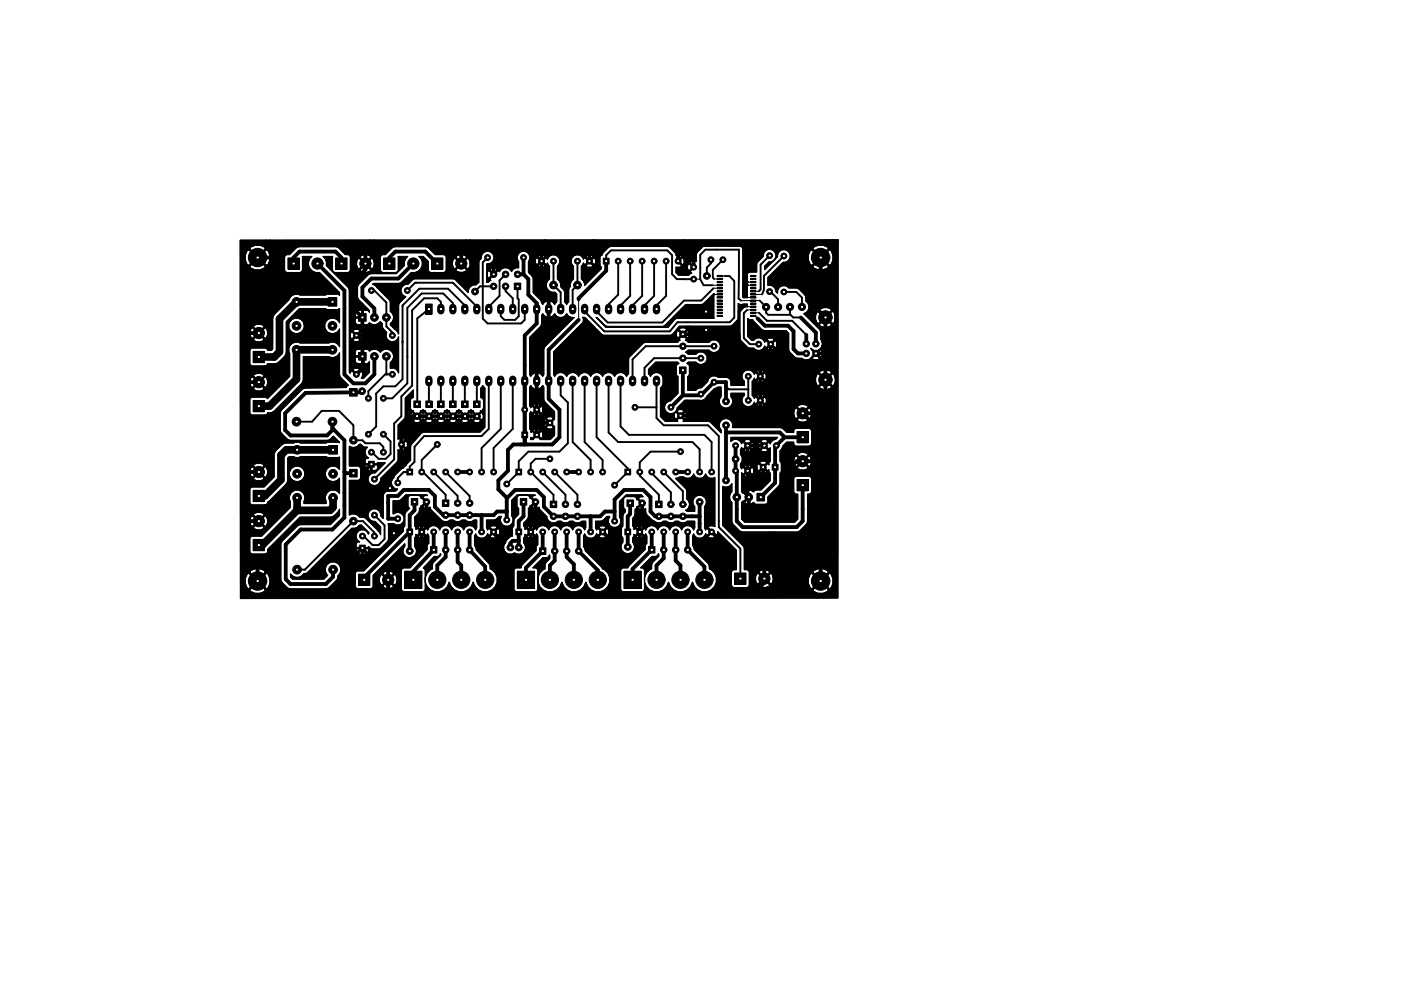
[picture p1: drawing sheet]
<svg xmlns="http://www.w3.org/2000/svg" width="297mm" height="210mm" viewBox="0 0 297 210" stroke-linecap="round" stroke-linejoin="round" font-family="sans-serif">
<g fill="#000">
<path d="M61 54.7h2.4v2.4h-2.4zM71.2 54.7h2.4v2.4h-2.4zM81.4 54.7h2.3v2.4h-2.3zM91.5 54.7h2.4v2.4h-2.4zM127.9 54.7h1.2v1.3h-1.2zM152 58.4h1.2v.2h-1.2zM152 59h1.2v.3h-1.2zM152 59.7h1.2v.2h-1.2zM159.2 59.7h1.1v.2h-1.1zM159.2 59h1.1v.3h-1.1zM159.2 58.4h1.1v.2h-1.1zM50.9 50.9h5.4v1.8a2.14 2.14 0 0 0-3.4 0l1.5 1.5v.4l-1.7-1.7-.3 .2a2.29 2.29 0 0 0 .3 3.2l1.7-1.7v-.4l.2 .2 1.7-1.7v-1.8h.9v3.2l-.4-1-.3-.2-1.7 1.7 1.5 1.5v.4l-1.7-1.7-1.7 1.7a2.25 2.25 0 0 0 3.1 .4v12.4l-.1-.3a1.53 1.53 0 0 0-2.2 .3l1 1v.3l-1.2-1.1-.2 .1a1.53 1.53 0 0 0 .2 2.2l1.2-1.2v-.3l.2 .1 1.1-1.1v-12.4l.3-.4v-.4l.2 .2 .2-.2v14.2l-.2-.7-.3-.1-1.2 1.1 1 1v.3l-1.1-1.1-1.2 1.1a1.39 1.39 0 0 0 2.3 0v-.3l.2 .2 .3-.2 .2-.6v-14.9l.5-.9v-4.3h21.4v3.7a1.39 1.39 0 0 0-2.3 0l1 .9v.4l-1.2-1.2-.2 .2a1.53 1.53 0 0 0 .2 2.1l1.2-1.1v-.4l.2 .2 1.1-1.1v-3.7h.7v4.7l-.2-.7-.3-.2-1.1 1.2 .9 .9v.4l-1.1-1.1-1.2 1.1a1.39 1.39 0 0 0 2.3 0v-.4l.2 .2 .3-.1 .2-.6v-5.4h19.6v3.7a1.39 1.39 0 0 0-2.3 0l1 .9v.4l-1.1-1.2-.3 .2a1.53 1.53 0 0 0 .3 2.1l1.1-1.1v-.4l.2 .2 1.1-1.1v-3.7h.8v4.7l-.3-.7-.3-.2-1.1 1.2 .9 .9v.4l-1.1-1.1-1.2 1.1a1.39 1.39 0 0 0 2.3 0v-.4l.2 .2 .3-.1 .2-.6 .1-5.4h5.7v6.3a.99 .99 0 0 0-1.5-.2v.2l.6 .6v.4l-.8-.8a.99 .99 0 0 0-.3 1.5h.3l.8-.7v-.4l.1 .2 .8-.8v-6.3h10.1v3.6a.93 .93 0 0 0-1.4-.3v.3l.5 .5v.4l-.7-.8a.93 .93 0 0 0-.2 1.5h.2l.7-.7v-.4l.2 .2 .7-.7v-3.6h10.2v3.6a.93 .93 0 0 0-1.4-.3l-.1 .3 .8 .7 .7-.7v-3.6h.6v4.3l-.2-.5-.2-.1-.8 .8 .6 .5v.4l-.7-.7-.8 .7 .1 .2a.97 .97 0 0 0 1.4-.2v-.4l.2 .2h.2l.2-.4v-4.8h18.8v4.3l-.2-.5-.2-.1-.8 .8 .8 .7h.2l.2-.4v-4.8h30.6v1.8a2.14 2.14 0 0 0-3.4 0l1.5 1.5v.4l-1.7-1.7-.3 .2a2.29 2.29 0 0 0 .3 3.2l1.7-1.7v-.4l.2 .2 1.7-1.7v-1.8h.9v3.2l-.4-1-.3-.2-1.7 1.7 1.5 1.5v.4l-1.7-1.7-1.7 1.7a2.14 2.14 0 0 0 3.4 0v-.4l.2 .2 .4-.4v9.9l-.1-.3a1.75 1.75 0 0 0-2.5 .3l1.1 1.1v.4l-1.3-1.3-.3 .2a1.75 1.75 0 0 0 .3 2.4l1.3-1.3v-.4l.2 .2 1.3-1.3v-9.9l.3-.7v-4.3h.5v16l-.3-.7-.3-.2-1.3 1.3 1.1 1.1v.4l-1.3-1.3-1.3 1.3 .2 .3 .5 .2v3.3l-.4-.6-.1-1.9-3.5-3.6 .5-.2a1.5 1.5 0 0 0 0-2.5l-.1-1-1.4-1.5-.6-.2h-1.6a1.35 1.35 0 0 0-1.6-.4 1.35 1.35 0 0 0-.7 1.5l-.4-.4v-.2a1.34 1.34 0 0 0-1.7-1.1v-1.7l3.2-3.2a1.35 1.35 0 0 0 1.5-1.3 1.35 1.35 0 0 0-1.4-1.4 1.35 1.35 0 0 0-1.2 1.5l-2.8 2.8v-.7l.9-1h.4a1.35 1.35 0 0 0 1.1-1.5 1.35 1.35 0 0 0-1.5-1.1 1.35 1.35 0 0 0-1.2 1.5l-1.3 1.4-.1 1.9h-1.4l-.5 .3-.1 1.6 .2 .2-.2 .3a.38 .38 0 0 1 0 .7v2.2h-.9l-.1-.1 .1-10a.84 .84 0 0 0-.8-.8l-7.5 .1a2.85 2.85 0 0 0-1.6 3.2 .93 .93 0 0 0-1.3 .3l.6 .6v.3l-.8-.7-.2 .1a.97 .97 0 0 0 .2 1.4l.8-.8v-.3l.3 .3-.9 1 .1 .2 .3 .1-.7 .5-2.1-.1-.6-.5v-1.2a.9 .9 0 0 0 1.2-.3l-.9-.9 .9-.9-.1-.3-.3-.1h-.8l-.2-.6-1.3-1.2h-12.6l-1.3 1.2-.2 .5-.5 .5v1.7l.3 .4v.4l-3.6 3.5-.2-.9-.4-.4v-2.8l.4-.6 .1 .3h.3l.7-.7-.7-.8-.3 .1-.1 .3a1.35 1.35 0 0 0-2-.7 1.35 1.35 0 0 0-.1 2.1v2.8a2.06 2.06 0 0 0-.8 1.7l-.2 .6v2.5l-.5 .6-.4-.6-.1-2.3-.7-.9a1.53 1.53 0 0 0-.7-1.6v-2.8l.3-.3a1.35 1.35 0 0 0-.6-2 1.35 1.35 0 0 0-1.8 .9l-.1-.3-.3-.1-.7 .8 .5 .5v.4l-.7-.7-.7 .7v.2a.97 .97 0 0 0 1.4-.2v-.4l.2 .2h.3l.1-.3 .4 .6v2.8a1.55 1.55 0 0 0-.6 1.9 1.55 1.55 0 0 0 1.8 .9l.3 .3v1.7l-.4 .6-.8-.8-.3 .1v3.2l.3 .1 .8-.7 .1 .2a1.39 1.39 0 0 0 2.4-.2 1.34 1.34 0 0 0 1.6 .8l-6.3 6.5-.1 5.7-.2 .3-.8-.7-.4 .1v3.2l.2 .1 .4-.2v3.7v-.3a.97 .97 0 0 0-1.4 .3l.7 .7 .7-.7v-3.7l.6-.6v5l-.2-.5-.2-.1-.7 .8 .5 .5v.4l-.7-.8-.7 .8a.93 .93 0 0 0 1.4 .2v-.2v3.5a.93 .93 0 0 0-1.4-.2v.2l.7 .7 .7-.7v-3.9l.2 .2 .2-.1 .2-.8v5.3l-.2-.5h-.2l-.7 .7 .7 .7h.2l.2-.9v-10.1l.2 .2 .1 2.9 1.9 2v1.7a.93 .93 0 0 0-1.4-.2l-.1 .2 .6 .6v.4l-.7-.8a.93 .93 0 0 0-.3 1.4l.3 .1 .7-.7v-.4l.2 .2 .7-.8v-1.7l.3 .3v1.6l-.8 .8 .5 .5v.4l-.7-.8-.8 .8a.93 .93 0 0 0 1.5 .2v-.6l.3 .2v1.9l-.9 .9h-2.2l-.7-.8-.7 .8h-.6l.1-.5 .3 .2 .7-.7-.7-.7-.3 .2v-.3l-.3-.4v-3.3l.2-.5 .1 .3 .3 .1 .7-.7-.7-.8-.3 .1-.1 .3-.2-.5v-3.9l.2-.4 .8 .8 .4-.1v-3.2l-.4-.1-.8 .7-.2-.3v-7.9l2.5-2.6v-2.1l.3-.4 .7 .7 .4-.1v-3.2l-.4-.1-.7 .8-.6-1.1-1.4-1.4-.1-3.3-1-1.1 .1-2.3a1.35 1.35 0 0 0-.2-1.8 1.35 1.35 0 0 0-1.8 0 1.35 1.35 0 0 0-.1 1.9v1.3l-1.1 .2-.4 .6-.1-.2a1.39 1.39 0 0 0-2.5 .2l-.3-.2-1.7 1.7 .2 .3-.6 .5h-.3v-4a1.35 1.35 0 0 0 1.5-1.2 1.35 1.35 0 0 0-1.4-1.4 1.35 1.35 0 0 0-1.3 1.5l-.4 .5-.1 .3v4.3l-.6 .5a1.41 1.41 0 0 0-1.6 1.6l-2.7-2.6-.6-.3h-8l-.6 .3-.9 .9h-.4a1.35 1.35 0 0 0-1.1 1.3 1.35 1.35 0 0 0 1 1.3l-1.2 1.3-.3 .6v6l-.2-.4-1.5-1.5v-.3a1.54 1.54 0 0 0 0-2.6l-.1-2.2-3.2-3.3-.5-.2 .2-.2 5.7-.1 2.4-2.2a1.92 1.92 0 0 0 2.1-1.1 1.92 1.92 0 0 0-.6-2.3h.9l1.1 1.1v1.8l.3 .4 3 .1 .4-.3v-3.2l-.4-.3h-1.8l-1.4-1.4-.7-.3-6.8 .1-1.7 1.6h-.5l-.5 .3v3.2l.5 .3 3-.1 .3-.4-.1-2.9h2a1.86 1.86 0 0 0-.7 1.9l-1.7 1.7-5.7 .1-2.2 2.1a3.7 3.7 0 0 0-.2 3.1l.8 .9v1.7l-.1-.1a.95 .95 0 0 0-1.3 .5v.7l.2 .2h1.2v.2h-1.2l-.2 .2 .1 1 .4 .2h.5v1.4l-.1-.2a.97 .97 0 0 0-1.4 .2l.6 .6v.3l-.8-.7h-.2a.97 .97 0 0 0 .2 1.5l.8-.8v-.3l.2 .1 .7-.7v-1.4l.4-.1v-4.5l.2 .2v6.5l-.2-.5h-.2l-.8 .7 .6 .6v.3l-.7-.7-.8 .7 .1 .3a.97 .97 0 0 0 1.4-.3v-.3l.2 .2 .2-.1v2.4l-.1-.2h-.5a.65 .65 0 0 0-.8 .6v.7l.2 .1h1.2v.3h-1.2l-.2 .1 .1 1 .4 .3h.5v1.4l-.1-.3a.97 .97 0 0 0-1.4 .3l.8 .7 .7-.7v-1.4l.4-.2 .2-12.5 1.4 1.4v.4v-.1a.94 .94 0 0 0-1.3-.2v2.8l.1 .1a.96 .96 0 0 0 1.2-.4 1.49 1.49 0 0 0 2.3-.2l.5 .4a1.69 1.69 0 0 0 .9 1.9 1.35 1.35 0 0 0 .7 1.9 1.35 1.35 0 0 0 1.8-1v7.7l-.2-.5a1.3 1.3 0 0 0-1.5-.5v-1.2a1.55 1.55 0 0 0 .2-2.4 1.55 1.55 0 0 0-2.4 .2 1.5 1.5 0 0 0-2.3-.2 .88 .88 0 0 0-1.3-.3v2.7l.1 .2a.96 .96 0 0 0 1.2-.4v2.2l-1.3 1.3h-.4v-.1a.92 .92 0 0 0-.1-1.5l-.9 1-1-1-.2 .1-.1 .4-.2-.2-.1-17.7-4.8-4.9a1.83 1.83 0 0 0-.7-1.9h2v2.9l.3 .4 3 .1 .4-.3v-3.2l-.4-.3h-.6l-1.3-1.4-.8-.3-8 .1-1.7 1.6h-.6l-.4 .3v3.2l.4 .3 3.1-.1 .2-.4v-2.9h2l-.4 .4a1.93 1.93 0 0 0 0 2.2 1.93 1.93 0 0 0 2 .8l4.3 4.2v.6l-.4-.2h-2.2l-.4 .2h-5.4a1.59 1.59 0 0 0-2.3 .9l-3.4 3.6-.1 6.9-.2 .2h-.9l-.4-.4h-2.8l-.5 .5 .1 3 .4 .3h2.5v2.1l-.1-.3a1.53 1.53 0 0 0-2.2 .3l1 1v.3l-1.2-1.1-.2 .1a1.53 1.53 0 0 0 .2 2.2l1.2-1.2v-.3l.2 .1 1.1-1.1v-2.1l.5-.1 .2-.4v3.6l-.2-.7-.3-.1-1.2 1.1 1 1v.3l-1.1-1.1-1.2 1.1 .1 .3a1.53 1.53 0 0 0 2.2-.3v-.3l.2 .2 .3-.2 .2-.6v-4.3a3.4 3.4 0 0 0 4-2.5v-6.4l2.6-2.6 1.2-.1v3.3l-.3-.6a1.67 1.67 0 0 0-2.6-.2 1.67 1.67 0 0 0 .5 2.6 1.67 1.67 0 0 0 2.4-1.2v-3.9h4.5l.4 .1h2.2l.4-.2v3a1.65 1.65 0 0 0-2.5-.6 1.65 1.65 0 0 0 0 2.6 1.65 1.65 0 0 0 2.5-.7v3.8l-.1-.3a1.62 1.62 0 0 0-2.2-.5h-6.1l-.4-.2a1.64 1.64 0 0 0-1.7 .7 1.64 1.64 0 0 0-.1 1.7v4.9l-4.7 4.7-.4-.3h-2.8l-.5 .5 .1 3 .4 .3h2.5v10.8l-.1-.3a1.53 1.53 0 0 0-2.2 .3l1 .9v.4l-1.2-1.2-.2 .2a1.53 1.53 0 0 0 .2 2.1l1.2-1.1v-.4l.2 .2 1.1-1.1v-10.8l.5-.1 .2-.3v12.2l-.2-.7-.3-.2-1.2 1.2 1 .9v.4l-1.1-1.1-1.2 1.1 .1 .3a1.53 1.53 0 0 0 2.2-.3v-.4l.2 .2 .3-.1 .2-.6v-12.9l1-.2 .5-.3 6-6.2 .1-5.3h5.4a1.58 1.58 0 0 0 2.3-.8l.1 5 1.8 1.9-.5 .5-9 .2-4.9 4.8-.1 4a3.3 3.3 0 0 0 1.8 2.1l8.1 .1 .8-.3 .6-.6 1.3 1.4-2.5-.2-.3 .2h-5.4l-.5-.2h-.6l-.5 .2-2 .1a5.6 5.6 0 0 0-2 2l-.1 5.1-2.1 2.2h-2.5l-.5 .5 .1 3 .4 .3h2.5v2.1l-.1-.3a1.53 1.53 0 0 0-2.2 .3l1 .9v.4l-1.2-1.2-.2 .2a1.53 1.53 0 0 0 .2 2.1l1.2-1.1v-.4l.2 .2 1.1-1.1v-2.1l.5-.1 .2-.4v3.6l-.2-.7-.3-.2-1.2 1.2 1 1v.3l-1.1-1.1-1.2 1.1 .1 .3a1.53 1.53 0 0 0 2.2-.3v-.3l.2 .1 .3-.1 .2-.6 .1-4.5 3.8-3.6 .3-.5 .1-5.2 .3-.3h.9l.5 .2 1.9-.2v3.3l-.2-.6a1.67 1.67 0 0 0-2.7-.1 1.67 1.67 0 0 0 .6 2.6 1.67 1.67 0 0 0 2.3-1.2v-4h4.6l.3 .2 2.5-.1v2.6a1.66 1.66 0 0 0-2.5-.3 1.66 1.66 0 0 0 0 2.5 1.66 1.66 0 0 0 2.5-.3v3.2l-.5-.4a1.65 1.65 0 0 0-2 .1 1.65 1.65 0 0 0-.3 2v.5h-4.8l.2-.9a1.66 1.66 0 0 0-1.8-2 1.66 1.66 0 0 0-1.3 2.4v1.3l-6 6.1h-2l-.5 .5v2.8l.2 .4 3.1 .1v3.8l-.2-.3a2.29 2.29 0 0 0-3.2 .3l1.5 1.5v.4l-1.7-1.7-.3 .2a2.29 2.29 0 0 0 .3 3.2l1.7-1.7v-.4l.2 .2 1.7-1.7v-3.8l.4-.3 .1-.7 .4-.5v6.7l-.4-1-.3-.2-1.7 1.7 1.5 1.5v.4l-1.7-1.7-1.7 1.7a2.14 2.14 0 0 0 3.4 0v-.4l.2 .2 .3-.2 .4-1v-7.7l6.4-6.3h6.4a2.73 2.73 0 0 0 2-1.7v1.3l-1.9 1.9-6.7 .1-3.6 3.4-.3 .7v7.4l.3 .7 1.4 1.3 7.9 .1 .7-.3 1.5-1.6 .3-.3 .1-.7 .3-.3a1.66 1.66 0 0 0-.4-2.2 1.66 1.66 0 0 0-2.2 .2 1.66 1.66 0 0 0 .1 2.3l-.8 .8h-6.7l-.4-.4v-.7a1.64 1.64 0 0 0 2.8-.1l.8-.2 9.4-9.4a1.53 1.53 0 0 0 1.6-.7h.4l1.6 1.6-.1 .3-.1-.3a1.35 1.35 0 0 0-2.2-.1 1.35 1.35 0 0 0 .5 2.1 .65 .65 0 0 0-.8 .5v.5l.2 .2h1v.2h-1l-.2 .2 .1 .8 .4 .2h.6l.1-.1v-1.3h1.3l.2-.2v.6l-.2-.2h-1v1.1l.1 .1h.6l.4-.2 .1-1.4 .5 .4a2.6 2.6 0 0 0 2.2-.1l1.4-1.6v-3.6h1.2a1.37 1.37 0 0 0 1.9-.2 1.37 1.37 0 0 0-.2-1.9 1.37 1.37 0 0 0-1.9 0v-2.7l1.4-.1 1.3-1.2h4.5l.1 .2-.9 .1-.1 .3 .6 .6v.3l-.7-.8-.2 .1a.62 .62 0 0 0-.5-.7h-1.8l-.4 .3-.1 2 .3 .5a2.39 2.39 0 0 0-1 1.4v2.3l-.3 .5v.6l-8.4 8.4h-1.3l-.4 .3-.1 3 .5 .5 3-.1 .3-.4v-2.3l4.3-4.3v3.9l-.1-.3a1.53 1.53 0 0 0-2.1 .3l.9 1v.3l-1.1-1.1-.3 .1a1.53 1.53 0 0 0 .3 2.2l1.1-1.2v-.3l.2 .2 1.1-1.2v-3.9l.8-.8v5.7l-.3-.7-.3-.1-1.1 1.1 .9 1v.4l-1.1-1.2-1.1 1.2a1.39 1.39 0 0 0 2.2 0v-.4l.2 .2 .3-.1 .3-.6v-6.5l1.6-1.6v.6a1.43 1.43 0 0 0 .1 2 1.43 1.43 0 0 0 2 0 1.43 1.43 0 0 0 0-2v-1.9l.3-.4v-.3l.3 .2 .7-.7-.7-.8-.3 .2v-.2l-.3-.5v-1.8a2.11 2.11 0 0 0 1-1.9l.3-.3 .1-.3h.2l.7-.8v-.3l.4 .3-1 1 .1 .2 .4 .2v4.1a.93 .93 0 0 0-1.4-.3v.3l.7 .7 .7-.7v-4.1h.5l.6-.3 .3 .7 1.8 1.8a1.39 1.39 0 0 0 2.1 .3h.7l.1 .1a1.35 1.35 0 0 0 1.8-.1h.6l.2 .1a1.35 1.35 0 0 0 1.7-.1h.6v1.6l-.3 .5a1.33 1.33 0 0 0-1.2-1 1.33 1.33 0 0 0-1.3 1 1.33 1.33 0 0 0-1.3-1 1.33 1.33 0 0 0-1.2 1 1.33 1.33 0 0 0-1.3-1 1.33 1.33 0 0 0-1.3 1 1.33 1.33 0 0 0-1.3-1 1.33 1.33 0 0 0-1.2 1l-.1-.3-.3-.1-.7 .8 .5 .5v.4l-.7-.7-.7 .7v.2a.97 .97 0 0 0 1.4-.2v-.4l.2 .2h.3l.1-.3 .2 .4v1.7l-.3 .4v.9l-3.7 3.8h-1.3l-.4 .3v4.5l.4 .3 4.3-.1 .3-.4v-4.1l-.5-.5 2.4-2.4 1-.1 .2-.5 .1 .3-1.7 1.8v1.1a2.58 2.58 0 0 0-.6 4.4 2.58 2.58 0 0 0 4.2-1.6 2.59 2.59 0 0 0 2.5 2.1 2.59 2.59 0 0 0 2.5-2.1 2.57 2.57 0 0 0 4.1 1.6 2.57 2.57 0 0 0-.5-4.4l-.1-.8-.2-.4-2.6-2.8-.4-.9v-2.1l.2-.4 .2 .3a1.34 1.34 0 0 0 1.3 .6 1.34 1.34 0 0 0 1.1-.9l.1 .3h.2l.8-.7-.8-.8-.2 .1-.1 .3-.3-.5v-1.6h1.5l.8-.3v1.9l-.1-.3a.97 .97 0 0 0-1.4 .3l.7 .7 .8-.7v-1.9l.6-.5v3.1l-.2-.5-.2-.1-.8 .8 .6 .5v.4l-.8-.7-.7 .7 .1 .2a.97 .97 0 0 0 1.4-.2v-.4l.2 .2h.2l.1-.4 .1-3.6h.3l-.2 .5a1.35 1.35 0 0 0 1.7 1.6 1.35 1.35 0 0 0 .7-2.2v-3.3l1.2-1.2h3.7l.1 .2-.7 .1v.3l.6 .6v.3l-.8-.8-.2 .1-.1-.4-.4-.3h-1.8l-.4 .3-.1 2 .4 .5v1.2a2.19 2.19 0 0 0-1.1 2.5l-.2 .5v1.6l-.7 .3-.5 .6-.3 .6a1.42 1.42 0 0 0-.1 2 1.42 1.42 0 0 0 2 .1 1.42 1.42 0 0 0 1.9-.1 1.42 1.42 0 0 0 0-2v-1.1l.3-.4v-.3l.3 .2 .7-.7-.7-.8-.3 .2v-.2l-.3-.5v-.6a2.31 2.31 0 0 0 1-1.4v-1.7l.3-.3 .1-.3h.2l.8-.8v-.3l.3 .3-.9 1v.2l.5 .2v4.1l-.1-.3a.97 .97 0 0 0-1.4 .3l.7 .7 .8-.7v-4.1h.4l.6-.3 .3 .7 1.4 1.4a1.38 1.38 0 0 0 .8 1.2 1.38 1.38 0 0 0 1.5-.3h.7l.1 .2a1.35 1.35 0 0 0 1.7-.2h.7l.1 .2a1.35 1.35 0 0 0 1.8-.2h.8v1.4l-.2 .5a1.33 1.33 0 0 0-1.3-1 1.33 1.33 0 0 0-1.3 1 1.33 1.33 0 0 0-1.3-1 1.33 1.33 0 0 0-1.2 1 1.33 1.33 0 0 0-1.3-1 1.33 1.33 0 0 0-1.3 1 1.33 1.33 0 0 0-1.3-1 1.33 1.33 0 0 0-1.2 1l-.1-.3-.3-.1-.7 .8 .6 .5v.4l-.8-.7-.7 .7v.2a.97 .97 0 0 0 1.5-.2v-.4l.1 .2h.3l.1-.3 .2 .4v1.9l-.3 .5v.8l-2.9 2.9-.3 .7h-1l-.5 .5 .1 4.3 .4 .3 4.3-.1 .2-.4v-4.1l-.2-.4-.8-.1 2.1-2.2 1.1-.1 .3-.4 .1 .7a1.96 1.96 0 0 0-1.1 2.2 2.58 2.58 0 0 0-.5 4.4 2.58 2.58 0 0 0 4.1-1.6 2.59 2.59 0 0 0 2.6 2.1 2.59 2.59 0 0 0 2.5-2.1 2.6 2.6 0 0 0 4.2 1.5 2.6 2.6 0 0 0-.7-4.4l-3.6-3.7-.4-.9v-2.3l.2-.4a1.33 1.33 0 0 0 1.3 .9 1.33 1.33 0 0 0 1.3-.9l.1 .3h.2l.8-.7-.8-.8-.2 .1-.1 .3-.2-.5v-1.4l1.4-.1 .8-.7v2.2a.93 .93 0 0 0-1.4-.3l-.1 .3 .8 .7 .7-.7v-2.2l.2-.2h.6l-.3 .7 .1 2.4-.2-.5-.2-.1-.8 .8 .6 .5v.4l-.7-.7-.8 .7 .1 .2a.97 .97 0 0 0 1.4-.2v-.4l.2 .2h.2l.2-.4v-2.1a1.34 1.34 0 0 0 1.9 .6 1.34 1.34 0 0 0 .3-2v-3.3l1.5-1.4h3.2l.4 .4-1 .2v.2l.6 .6v.4l-.8-.8-.2 .1-.1-.4-.4-.3h-1.8l-.4 .3-.1 2 .4 .4v.5l-.5 .6v2.4l-.3 .5v1.6l.2 .4a1.7 1.7 0 0 1-.3 1.7 1.44 1.44 0 0 0 1.8 1.6 1.44 1.44 0 0 0 .6-2.3v-1l.3-.4v-.3l.3 .2 .8-.7-.8-.8-.3 .2v-.2l-.3-.5v-1.6l.5-.5v-1.4l.3-.2 .1-.4 .2 .1 .8-.8v-.4l.3 .4-.9 .9v.3l.4 .1 .6 .1v3.8a.93 .93 0 0 0-1.4-.3l-.1 .3 .7 .7 .8-.7v-3.8l.5-.3 .1 1.1 .2 .3 1 1 .7 .5a1.35 1.35 0 0 0 1.7-.2h.7l.2 .2a1.35 1.35 0 0 0 1.7-.2h.7l.1 .2a1.35 1.35 0 0 0 1.7-.2h1.6v1.4l-.2 .5a1.33 1.33 0 0 0-1.3-1 1.33 1.33 0 0 0-1.3 1 1.33 1.33 0 0 0-1.2-1 1.33 1.33 0 0 0-1.3 1 1.33 1.33 0 0 0-1.3-1 1.33 1.33 0 0 0-1.3 1 1.33 1.33 0 0 0-1.2-1 1.33 1.33 0 0 0-1.3 1l-.1-.3-.2-.1-.8 .8 .6 .5v.4l-.8-.7-.7 .7 .1 .2a.98 .98 0 0 0 1.4-.2v-.4l.2 .2h.2l.1-.3 .2 .4v1.7l-.3 .4v.8l-3.4 3.4-.3 .5h-1l-.5 .5 .1 4.3 .4 .3 4.3-.1 .2-.4v-4.1l-.2-.4-.6-.1 2.5-2.4 1-.1 .3-.5 .1 .5-1.2 1.3-.3 .3v1.1l-.4 .2a2.59 2.59 0 0 0 0 4.3 2.59 2.59 0 0 0 3.9-1.7 2.59 2.59 0 0 0 2.6 2.1 2.59 2.59 0 0 0 2.5-2.1 2.57 2.57 0 0 0 4.1 1.6 2.57 2.57 0 0 0-.5-4.4l-.1-.9-.2-.3-2.9-2.9-.4-.8v-2.1l.3-.4a1.33 1.33 0 0 0 1.3 .9 1.33 1.33 0 0 0 1.2-.9l.1 .3h.3l.7-.7-.7-.8-.3 .1-.1 .3-.2-.5v-4.5l.1-.2a1.44 1.44 0 0 0-.2-1.9 1.44 1.44 0 0 0-2 .1 1.44 1.44 0 0 0 0 2v1h-1.6l-.3-.2a1.38 1.38 0 0 0 .2-2.4v-2l-2.4-2.4 .8-.2a1.44 1.44 0 0 1 1.5 .2 1.31 1.31 0 0 0 1.6-.9 1.33 1.33 0 0 0 1.2 .9 1.33 1.33 0 0 0 1.3-.9 1.32 1.32 0 0 0 2 .7v10.4a.97 .97 0 0 0-1.5 .3l1.5 1.4v.4l-.7-.7-.8 .7a.93 .93 0 0 0 1.5 .2v-.6l.2 .2h.2l.2-.8 3.9 4v4.1l-.8 .1-.2 .4 .1 3 .4 .3 3-.1 .3-.4v-2.8l-.3-.4-.8-.1-.1-4.8-4.5-4.6v-8.3a1.39 1.39 0 0 0 2-.5v1.7l-.3 .2a1.48 1.48 0 0 0 .3 2v4.4a3.5 3.5 0 0 0 2.3 1.9h5.7v8.6a1.39 1.39 0 0 0-2.3 0l1 .9v.4l-1.2-1.2-.3 .2a1.53 1.53 0 0 0 .3 2.1l1.2-1.1v-.4l.2 .2 1.1-1.1v-8.6h.7v9.6l-.2-.7-.3-.2-1.2 1.2 1 .9v.4l-1.1-1.1-1.2 1.1a1.39 1.39 0 0 0 2.3 0v-.4l.2 .2 .3-.1 .2-.6v-10.3l5.4-.1a3.5 3.5 0 0 0 1.9-2.2v-5.7l.6-.1 .3-.4-.1-3.1-.4-.2-3 .1-.3 .4v2.8a.69 .69 0 0 0 .8 .5v5.3l-.6 .6h-10.6l-.6-.6v-3.6l1.3-1.1-1.3-1.1v-4.1v.3l.3 .1 .7-.8-.7-.7h-.3l-.1 .3-.2-.4v-.7l.2-.2a1.37 1.37 0 0 0-.2-1.7v-1.1l.2-.4 .1 .3h.3l.7-.7-.7-.7h-.3l-.1 .3-.1-.4a1.33 1.33 0 0 0-2.1-.1v-.9h4.2v.9v-.3a.97 .97 0 0 0-1.4 .3l.7 .7 .7-.7v-.9h.6v1.6l-.2-.5h-.2l-.7 .7 .5 .5v.4l-.7-.7-.7 .7a.93 .93 0 0 0 1.4 .2v-.2v3.5a.93 .93 0 0 0-1.4-.2v.2l.7 .7 .7-.7v-3.9l.2 .2h.2l.2-.9v5.3l-.2-.5h-.2l-.7 .7 .5 .6v.3l-.7-.7-.7 .7a.93 .93 0 0 0 1.4 .3v-.6l.2 .2 .2-.1 .2-.3v-7.5h3v.9a.93 .93 0 0 0-1.4-.3l-.1 .3 .6 .5v.4l-.8-.7a.93 .93 0 0 0-.2 1.4h.2l.8-.7v-.4l.2 .2 .7-.7v-.9h2.1l-.4 .5a1.25 1.25 0 0 0-1.2 .9l-.1-.3h-.2l-.8 .7 .6 .5v.4l-.7-.7-.8 .7 .1 .2 .3 .2 .8-.1v2.4a.93 .93 0 0 0-1.4-.2v.2l.5 .6v.4l-.7-.8a.93 .93 0 0 0-.2 1.4l.2 .1 .7-.7v-.4l.2 .2 .7-.8v-2.4l.2-.1 .1-.6 .2 .2h.2l.1-.3v2.9l-.3 .4v.4l-.3-.3-.7 .8 .5 .5v.4l-.7-.8-.7 .8a.93 .93 0 0 0 1.4 .2v-.6l.2 .2 .3-.2v.3l.3 .4v1.6l-2 2h-1l-.5 .4-.1-.2-.1 .1a1.08 1.08 0 0 0-1.7 .2l1 1-1 1.1a1.05 1.05 0 0 0 1.7 .1l.1 .1 .1-.2 .5 .4 2.2-.1 .3-.4v-1l2.5-2.6 .1-2.5 .3-.4v-1.7l-.3-.4v-2.2l.3-.4 .2-.6 .9-.8h1.5l.1 .5 .4 .3h2.5v1.9l-.1-.3a1.53 1.53 0 0 0-2.2 .3l1 .9v.4l-1.1-1.2-.3 .2a1.53 1.53 0 0 0 .3 2.1l1.1-1.1v-.4l.2 .2 1.1-1.1v-1.9l.5-.1 .3-.3v3.3l-.3-.7-.3-.2-1.1 1.2 .9 1v.3l-1.1-1.1-1.2 1.1 .2 .3a1.53 1.53 0 0 0 2.1-.3v-.3l.2 .1 .3-.1 .2-.6 .1-6.9-.5-.5h-2.8a.69 .69 0 0 0-.5 .9h-1.5l-.7-.7-.7-.3h-10.1v-.2a1.44 1.44 0 0 0-1.8-1.7 1.44 1.44 0 0 0-.6 2.3v.7l-2.5-2.4-5.6-.1 .2-.2-.7-.8-.8 .8 .2 .2h-2.6l-1.1-1v-6l.6-.9v-1.3a1.4 1.4 0 0 0-1.2-1.1 1.4 1.4 0 0 0-1.5 .8l-.4-.5v-1l1.5-1.5h4.6l.4 .3-.3 .1-.3 .4v1.8l.3 .4v3.6l-1.6 1.6a1.35 1.35 0 0 0-1.2 1.4 1.35 1.35 0 0 0 1.3 1.3 1.35 1.35 0 0 0 1.4-1.2l1.4-1.4v2.1a.93 .93 0 0 0-1.4-.2l-.1 .2 .6 .6v.3l-.7-.7a.93 .93 0 0 0-.3 1.4l.3 .1 .7-.8v-.3l.2 .2 .7-.8v-2.1l.2-.2h.4v3l-.2-.4-.2-.1-.7 .7 .7 .8 .2-.1 .2-.3v-3.6h2.6a1.28 1.28 0 0 0 1.6-.8l1.7-1.7 .7-.3h.7v2a1.43 1.43 0 0 0 0 2 1.43 1.43 0 0 0 2 0 1.43 1.43 0 0 0 .1-2v-.7h2.8v.4l-.3 .3a1.35 1.35 0 0 0 .6 2 1.35 1.35 0 0 0 1.8-.8l.1 .3h.3l.7-.7-.7-.7h-.3l-.1 .3-.4-.7v-3l.4-.6 .1 .3h.3l.7-.7-.7-.8-.3 .1-.1 .3-.1-.4a1.35 1.35 0 0 0-2.1-.2 1.35 1.35 0 0 0 .1 2v.9h-2.8a1.28 1.28 0 0 0-1.1-1.7l-1.8-.1a1.34 1.34 0 0 0-2 1l-1.4 1.3-.9 .2-.3 .4h-1.7v-3l.4-.4v-1.8l-.3-.4-.3-.1 .3-.3h1.6a1.35 1.35 0 0 0 2 .1 1.35 1.35 0 0 0 0-1.9 1.35 1.35 0 0 0-2 .1h-1.6l-.5-.4 .5-.5h4.4a1.35 1.35 0 0 0 2 .2 1.35 1.35 0 0 0 0-2 1.35 1.35 0 0 0-2 .2h-4.4l-.6-.5 .3-.3-.8-.8-.8 .8 .2 .3-.6 .5h-7l-3.3 3.3v3.4l-.5 .5v-.2a1.39 1.39 0 0 0-2.5 .2 1.37 1.37 0 0 0-1.3-.8 1.37 1.37 0 0 0-1.2 .8 1.37 1.37 0 0 0-1.3-.8 1.37 1.37 0 0 0-1.3 .8 1.37 1.37 0 0 0-1.2-.8 1.37 1.37 0 0 0-1.3 .8 1.37 1.37 0 0 0-1.3-.8 1.37 1.37 0 0 0-1.3 .8 1.37 1.37 0 0 0-1.2-.8 1.37 1.37 0 0 0-1.3 .8l-.2-.3v-4.9l6-6a.99 .99 0 0 0 .1-1.3h.5l3.5 3.5 .6 .3h14l.5-.3 1.4-1.6h1.6v.7a.99 .99 0 0 0-1.5-.2l-.1 .2 .6 .6v.4l-.8-.8a.99 .99 0 0 0-.2 1.5h.2l.8-.7v-.4l.2 .2 .8-.8v-.7h.6v1.5l-.2-.5-.3-.1-.7 .8 .7 .7h.3l.1-.4 .1-2 8.8-.1 1.5-1.4v-3.4a.84 .84 0 0 0 1 .2h.9v.4a2.05 2.05 0 0 0-1.5 1.5v5.6l1.5 1.6a1.52 1.52 0 0 0 1.4 .2 1.32 1.32 0 0 0 2.1 0v5.1v-.3a.97 .97 0 0 0-1.4 .3l.7 .7 .7-.7v-5.1l.2-.4 .1 .3h.3v5.9l-.2-.5-.2-.1-.7 .8 .5 .5v.4l-.7-.7-.7 .7a.93 .93 0 0 0 1.4 .2v-.2v3.3a.93 .93 0 0 0-1.4-.3v.3l.7 .7 .7-.7v-3.7l.2 .2h.2l.2-.9v5.1l-.2-.5h-.2l-.7 .7 .5 .5v.4l-.7-.7-.7 .7a.93 .93 0 0 0 1.4 .2v-.6l.2 .2h.2l.2-.9v-11l.7-.7-.7-.8-.3 .1-.1 .3-.1-.4a1.34 1.34 0 0 0-2.2-.1h-.5l-.8-.8v-3.8l.5 .3h.6l.3 .4 1.9 1.8 2.3 .1v2v-.3a.97 .97 0 0 0-1.4 .3l.7 .7 .7-.7v-2h.6v2.7l-.2-.5-.2-.1-.7 .8 .5 .5v.4l-.7-.7-.7 .7a.93 .93 0 0 0 1.4 .2v-.6l.2 .2h.2l.2-.4v-3.2h1.9l.6 .6v3.3a2.53 2.53 0 0 0 2.8 2 1.26 1.26 0 0 0 1.3 .3v10l-.1-.3a1.53 1.53 0 0 0-2.2 .3l1 1v.3l-1.1-1.1-.3 .1a1.53 1.53 0 0 0 .3 2.2l1.1-1.2v-.3l.2 .1 1.1-1.1v-10l.8-.5v11.5l-.3-.7-.3-.1-1.1 1.1 .9 1v.4l-1.1-1.2-1.2 1.2 .2 .2a1.53 1.53 0 0 0 2.1-.2v-.4l.2 .2 .3-.2 .2-.6 .1-12.2 .7-.9-.9-1 .5 .2 .6 .6 1.1-1 .2-.5v1.5l-.1-.5h-.3l-.7 .7 .5 .6v.4l-.7-.8-.8 .8a.98 .98 0 0 0 1.5 .2v-.6l.2 .2 .3-.1 .1-.3 .1-6 1 .1 .8-.3 .1-.3v10.2a1.61 1.61 0 0 0-2.6 0l1.1 1.2v.3l-1.3-1.3-.3 .2a1.75 1.75 0 0 0 .3 2.4l1.3-1.3v-.3l.2 .1 1.3-1.3v-10.6l.2 .2 .3-.1 .3-.7v-.9v13.2l-.3-.7-.3-.2-1.3 1.3 1.1 1.1v.4l-1.3-1.3-1.3 1.3 .2 .3 .6 .3 1.2-.1v38.8a2.14 2.14 0 0 0-3.4 0l1.5 1.5v.4l-1.7-1.7-.3 .2a2.29 2.29 0 0 0 .3 3.2l1.7-1.7v-.4l.2 .2 1.7-1.7v-38.8l.5-.2 .1-.7 .3 .2v40.9l-.4-1-.3-.2-1.7 1.7 1.5 1.5v.4l-1.7-1.7-1.7 1.7a2.14 2.14 0 0 0 3.4 0v-.4l.2 .2 .3-.2 .4-1v-41.9l.2-.1 .3-.7v-.9v-29.2h.6l-.1 75.9-126.6 .1z"/>
<path d="M53.7 74.5h2.4v2.4h-2.4zM69.6 63.1h1.8v1.8h-1.8zM76 74.8h1.6v1.6h-1.6zM76 66.5h1.6v1.6h-1.6zM90.2 64.5h1.4v2.1h-1.4zM109 60h1.4v1.4h-1.4zM144.1 77.8h1.4v1.4h-1.4zM126.4 67.3h.2l1.6 1.7 .6 .2h11.6l.6-.2 4.4-4.4 3.6-.1 2.4-2.3 .1 .2-.2 .3 .1 4.8h-7.8l-.6 .2-1.4 1.7h-13.1zM152 60.4h1.2v.2h-1.2zM152 61h1.2v.2h-1.2zM152 61.6h1.2v.3h-1.2zM152 62.3h1.2v.3h-1.2z"/>
<path d="M152 62.9h1.2v.3h-1.2zM152 63.6h1.2v.3h-1.2zM152 64.2h1.2v.3h-1.2zM152 64.9h1.2v.3h-1.2zM152 65.6h1.2v.2h-1.2zM152 66.2h1.2v.2h-1.2zM152 66.9h1.2v.2h-1.2zM159.2 66.9h1.1v.2h-1.1zM159.2 66.2h1.1v.2h-1.1zM159.2 65.6h1.1v.2h-1.1zM159.2 64.9h1.1v.3h-1.1zM159.2 64.2h1.1v.3h-1.1z"/>
<path d="M159.2 63.6h1.1v.3h-1.1zM159.2 62.9h1.1v.3h-1.1zM159.2 62.3h1.1v.3h-1.1zM159.2 61.6h1.1v.3h-1.1zM159.2 61h1.1v.2h-1.1zM159.2 60.4h1.1v.2h-1.1zM53.7 84.9h2.4v2.4h-2.4zM69.7 94.5h1.8v1.8h-1.8zM74.1 99.5h1.6v1.6h-1.6zM74.1 82.4h1.6v1.6h-1.6zM78.1 97.8h1.3v1.2h-1.3zM86.2 99.5h1.3v1.2h-1.3z"/>
<path d="M87.7 85h1.4v1.4h-1.4zM90.3 85h1.3v1.4h-1.3zM92.8 85h1.4v1.4h-1.4zM95.4 85h1.3v1.4h-1.3zM97.9 85h1.4v1.4h-1.4zM100.4 85h1.4v1.4h-1.4zM74.1 94.6a1.54 1.54 0 0 0 2.1-.4h.3l.7 .6h.7a1.32 1.32 0 0 0 .3 2.3 .65 .65 0 0 0-.8 .5v.5l.2 .2h1v.3h-1l-.2 .1 .1 .8 .4 .3h.6l.1-.2v-1.3h1.3l.2-.2v.6l-.2-.1h-1v1l.4 .2a.65 .65 0 0 0 .8-.6v-1.1h1.6l-2.2 2.2a1.35 1.35 0 0 0-1.5 1.3 1.35 1.35 0 0 0 1.4 1.4 1.35 1.35 0 0 0 1.3-1.5l3.6-3.8 .1-2.3a.97 .97 0 0 0 1.4-.2l-.9-1 .9-.9a.91 .91 0 0 0-1.4-.2v-3l1.5-1.5v-4.2l.5-.5v10.1l-.2-.4-.2-.1-.7 .7 .7 .8 .2-.1 .2-.9v-10.1l1.2-1.2v1.6l-.3 .1-.3 .4v1.8l.3 .4 .4 .1-.1 .2 .6 .6v.3l-.7-.7h-.3a1.04 1.04 0 0 0 .3 1.5l.7-.8v-.3l.2 .2 .8-.8-.1-.2 .6-.3 .5 .3v.2l.6 .6v.3l-.8-.7-.3 .2-.3-.2-.8 .7 .6 .6v.4l-.8-.8-.8 .8a.99 .99 0 0 0 1.5 .2l.1-.6 .2 .2 .3-.2 .3 .2 .8-.8v-.3l.2 .2 .7-.8v-.2l.5-.3 .6 .3-.1 .2 .6 .6v.3l-.8-.7-.3 .2-.3-.2-.8 .7 .6 .6v.4l-.7-.8-.8 .8v.2a1.04 1.04 0 0 0 1.5-.2v-.4l.2 .2 .3-.2 .3 .2 .8-.8v-.3l.2 .2 .8-.8-.1-.2 .6-.3 .5 .3v.2l.6 .6v.3l-.8-.7-.3 .2-.3-.2-.8 .7 .6 .6v.4l-.8-.8-.8 .8a.99 .99 0 0 0 1.5 .2l.1-.6 .2 .2 .3-.2 .3 .2 .8-.8v-.3l.1 .2 .8-.8v-.2l.5-.3 .5 .3v.2l.6 .6v.3l-.8-.7-.3 .2-.3-.2-.8 .7 .6 .6v.4l-.8-.8-.7 .8v.2a1.04 1.04 0 0 0 1.5-.2v-.4l.2 .2 .3-.2 .3 .2 .8-.8v-.3l.2 .2 .8-.8-.1-.2 .5-.3 .6 .3-.1 .2 .6 .6v.3l-.7-.7-.4 .2-.3-.2-.7 .7 .6 .6v.4l-.8-.8-.8 .8a.99 .99 0 0 0 1.5 .2l.1-.6 .1 .2 .4-.2 .3 .2 .7-.8v-.3l.2 .2 .8-.8-.1-.2 .4-.1 .3-.4v1.4l-.2-.5h-.2l-.8 .7 .6 .6v.4l-.8-.8-.8 .8a.99 .99 0 0 0 1.5 .2l.1-.6 .2 .2h.2l.2-.4v-3.8l-.3-.4-.3-.1v-2l.5-.6 .4 .6v8.3l-1 1-12.3 .1-2.4 2.7-.1 3.2-.9 1.1-.6 .6-.5 .2-1.3 1.3-.5 .8a1.33 1.33 0 0 0 1.1 2.1l-.4 .4h-1.6a1.04 1.04 0 0 0-1 1.1v4.7l-.6-.5a1.35 1.35 0 0 0-1.3-1.5 1.35 1.35 0 0 0-1.4 1.4 1.35 1.35 0 0 0 1.5 1.3l1.2 1.1v1.7l-.7-1.1-2.4-2.4-.3-.2-1.1-.1a1.55 1.55 0 0 0-2.1-.4v-7.3h1.8l.6-.6-.1-2.2-.5-.3h-1.8zM109.4 99.5h1.2v1.2h-1.2zM110.6 91.6h1.3v1.2h-1.3zM132.5 99.5h1.2v1.2h-1.2zM163.7 98.4h1.3v1.3h-1.3zM169 91.5h2.4v2.4h-2.4z"/>
<path d="M53.7 114.4h2.4v2.4h-2.4zM53.7 104h2.4v2.3h-2.4zM76.2 115.6h1.3v1.2h-1.3zM86.2 112.2h1.3v1.2h-1.3zM87.2 105.7h1.4v1.4h-1.4zM91.3 115.9h1.3v1.4h-1.3zM93.8 106h1.4v1.4h-1.4zM109.4 112.2h1.2v1.2h-1.2zM110.3 105.7h1.4v1.4h-1.4zM114.4 116.2h1.3v1.3h-1.3zM116.7 106.2h1.3v1.4h-1.3zM132.5 112.2h1.2v1.2h-1.2z"/>
<path d="M132.9 106h1.4v1.4h-1.4zM137.5 115.9h1.4v1.4h-1.4zM139 106.2h1.4v1.4h-1.4zM160.5 104.6h1.6v1.6h-1.6zM169 101.7h2.4v2.4h-2.4zM76 121.7h2.4v2.4h-2.4zM85.8 121.1h3.7v3.7h-3.7zM109.7 121.1h3.6v3.7h-3.6zM132.3 121.1h3.6v3.7h-3.6zM155.8 121.5h2.4v2.4h-2.4z"/>
<circle cx="54.6" cy="54.6" r="1.96"/>
<circle cx="58.4" cy="54.6" r=".41"/>
<circle cx="67.3" cy="55.9" r="1.19"/>
<circle cx="77.5" cy="55.9" r="1.19"/>
<circle cx="87.6" cy="55.9" r="1.19"/>
<circle cx="97.8" cy="55.9" r="1.19"/>
<circle cx="103.4" cy="54.6" r=".62"/>
<circle cx="104.6" cy="58.2" r=".69"/>
<circle cx="107.2" cy="58.2" r=".69"/>
<circle cx="109.7" cy="58.2" r=".69"/>
<circle cx="111" cy="54.6" r=".62"/>
<circle cx="114.8" cy="55.4" r=".62"/>
<circle cx="117.3" cy="55.4" r=".62"/>
<circle cx="122.4" cy="55.4" r=".62"/>
<circle cx="125" cy="55.4" r=".62"/>
<circle cx="131.1" cy="55.4" r=".62"/>
<circle cx="133.6" cy="55.4" r=".62"/>
<circle cx="136.1" cy="55.4" r=".62"/>
<circle cx="138.7" cy="55.4" r=".62"/>
<circle cx="141.2" cy="55.4" r=".62"/>
<circle cx="143.8" cy="55.4" r=".62"/>
<circle cx="147.1" cy="56.6" r=".62"/>
<circle cx="147.1" cy="59.2" r=".62"/>
<circle cx="149.9" cy="58.5" r=".71"/>
<circle cx="150.7" cy="55.1" r=".62"/>
<circle cx="153.3" cy="55.1" r=".62"/>
<circle cx="163.2" cy="54.2" r=".62"/>
<circle cx="166.2" cy="54.3" r=".62"/>
<circle cx="168.1" cy="52" r=".41"/>
<circle cx="174" cy="54.6" r="1.96"/>
<circle cx="54.9" cy="70.6" r="1.19"/>
<circle cx="62.9" cy="74.2" r=".92"/>
<circle cx="62.9" cy="69.1" r=".92"/>
<circle cx="62.9" cy="64" r=".92"/>
<circle cx="70.5" cy="74.2" r=".92"/>
<circle cx="70.5" cy="69.1" r=".92"/>
<circle cx="75.6" cy="71.1" r=".62"/>
<circle cx="75.6" cy="79.4" r=".62"/>
<circle cx="78.7" cy="61.6" r=".62"/>
<circle cx="79.4" cy="75.6" r=".81"/>
<circle cx="79.4" cy="67.3" r=".81"/>
<circle cx="81.9" cy="75.6" r=".81"/>
<circle cx="81.9" cy="67.3" r=".81"/>
<circle cx="83.2" cy="71.1" r=".62"/>
<circle cx="83.2" cy="79.4" r=".62"/>
<circle cx="86.4" cy="61.6" r=".62"/>
<circle cx="100.7" cy="61.8" r=".71"/>
<circle cx="104.6" cy="60.7" r=".69"/>
<circle cx="107.2" cy="60.7" r=".69"/>
<circle cx="117.3" cy="60.5" r=".81"/>
<circle cx="122.4" cy="60.5" r=".81"/>
<circle cx="122.7" cy="63.2" r=".41"/>
<circle cx="144.8" cy="70.9" r=".69"/>
<circle cx="144.8" cy="75.9" r=".69"/>
<circle cx="144.8" cy="73.4" r=".69"/>
<circle cx="148.6" cy="75.9" r=".62"/>
<circle cx="149.7" cy="66.1" r=".71"/>
<circle cx="149.7" cy="70" r=".71"/>
<circle cx="151.4" cy="73.4" r=".62"/>
<circle cx="158.6" cy="79.8" r=".62"/>
<circle cx="160.9" cy="73" r=".62"/>
<circle cx="161.2" cy="79.8" r=".62"/>
<circle cx="162.4" cy="65.1" r=".76"/>
<circle cx="163.2" cy="61.8" r=".62"/>
<circle cx="163.4" cy="73" r=".62"/>
<circle cx="165" cy="65.1" r=".76"/>
<circle cx="166.2" cy="61.9" r=".62"/>
<circle cx="167.5" cy="65.1" r=".76"/>
<circle cx="170" cy="65.1" r=".76"/>
<circle cx="170.9" cy="74.9" r=".67"/>
<circle cx="170.9" cy="72.9" r=".67"/>
<circle cx="173" cy="74.9" r=".67"/>
<circle cx="173" cy="72.9" r=".67"/>
<circle cx="175" cy="67.3" r="1.42"/>
<circle cx="54.9" cy="81" r="1.19"/>
<circle cx="62.9" cy="89.4" r=".92"/>
<circle cx="63" cy="95.4" r=".92"/>
<circle cx="70.5" cy="89.4" r=".92"/>
<circle cx="74.9" cy="93.3" r=".81"/>
<circle cx="76.8" cy="82.9" r=".71"/>
<circle cx="78.1" cy="92.1" r=".62"/>
<circle cx="78.1" cy="84.5" r=".62"/>
<circle cx="78.7" cy="95.9" r=".62"/>
<circle cx="81.3" cy="84.5" r=".62"/>
<circle cx="81.3" cy="92.1" r=".62"/>
<circle cx="81.3" cy="95.9" r=".62"/>
<circle cx="85.1" cy="94.2" r=".62"/>
<circle cx="88.4" cy="88.2" r=".69"/>
<circle cx="91" cy="88.2" r=".69"/>
<circle cx="92.7" cy="94.2" r=".62"/>
<circle cx="93.5" cy="88.2" r=".69"/>
<circle cx="96" cy="88.2" r=".69"/>
<circle cx="98.6" cy="88.2" r=".69"/>
<circle cx="101.1" cy="88.2" r=".69"/>
<circle cx="111.3" cy="86.9" r=".62"/>
<circle cx="111.3" cy="93.2" r=".41"/>
<circle cx="113.8" cy="92.2" r=".62"/>
<circle cx="113.8" cy="86.9" r=".62"/>
<circle cx="116.6" cy="89.7" r=".62"/>
<circle cx="116.6" cy="97.3" r=".62"/>
<circle cx="134.6" cy="86.4" r=".62"/>
<circle cx="142.2" cy="86.4" r=".62"/>
<circle cx="144.3" cy="95.8" r=".62"/>
<circle cx="144.3" cy="88.1" r=".62"/>
<circle cx="148.6" cy="83.6" r=".62"/>
<circle cx="151.4" cy="81" r=".62"/>
<circle cx="153.9" cy="90.2" r=".71"/>
<circle cx="153.9" cy="85.1" r=".71"/>
<circle cx="156" cy="99.8" r=".62"/>
<circle cx="156" cy="94.5" r=".62"/>
<circle cx="156" cy="97.3" r=".71"/>
<circle cx="156" cy="97.3" r=".41"/>
<circle cx="158.5" cy="99.8" r=".62"/>
<circle cx="158.5" cy="94.5" r=".62"/>
<circle cx="158.6" cy="84.9" r=".62"/>
<circle cx="161.2" cy="84.9" r=".62"/>
<circle cx="161.8" cy="99.1" r=".62"/>
<circle cx="162.1" cy="94.5" r=".62"/>
<circle cx="164.6" cy="94.5" r=".62"/>
<circle cx="170.2" cy="87.6" r="1.19"/>
<circle cx="170.2" cy="97.8" r="1.19"/>
<circle cx="175" cy="80.5" r="1.42"/>
<circle cx="54.9" cy="110.5" r="1.19"/>
<circle cx="54.9" cy="100.1" r="1.19"/>
<circle cx="63" cy="100.5" r=".92"/>
<circle cx="63" cy="105.5" r=".92"/>
<circle cx="70.6" cy="100.5" r=".92"/>
<circle cx="70.6" cy="105.5" r=".92"/>
<circle cx="74.9" cy="110.5" r=".81"/>
<circle cx="76.8" cy="113.7" r=".62"/>
<circle cx="79.4" cy="113.7" r=".62"/>
<circle cx="79.4" cy="109.2" r=".62"/>
<circle cx="79.4" cy="101.6" r=".62"/>
<circle cx="82.7" cy="103.5" r=".71"/>
<circle cx="83.5" cy="113.1" r=".71"/>
<circle cx="84.3" cy="102.4" r=".62"/>
<circle cx="84.3" cy="110" r=".62"/>
<circle cx="86.9" cy="116.8" r=".71"/>
<circle cx="86.9" cy="112.8" r=".41"/>
<circle cx="89.4" cy="100.1" r=".62"/>
<circle cx="89.4" cy="112.8" r=".62"/>
<circle cx="90.4" cy="106.4" r=".69"/>
<circle cx="91.9" cy="100.1" r=".62"/>
<circle cx="91.9" cy="112.8" r=".62"/>
<circle cx="94.5" cy="116.6" r=".69"/>
<circle cx="94.5" cy="109.2" r=".69"/>
<circle cx="94.5" cy="100.1" r=".62"/>
<circle cx="94.5" cy="112.8" r=".62"/>
<circle cx="97" cy="116.6" r=".69"/>
<circle cx="97" cy="106.7" r=".69"/>
<circle cx="97" cy="109.2" r=".69"/>
<circle cx="97" cy="112.8" r=".62"/>
<circle cx="97" cy="100.1" r=".62"/>
<circle cx="99.6" cy="116.6" r=".69"/>
<circle cx="99.6" cy="106.7" r=".69"/>
<circle cx="99.6" cy="109.2" r=".69"/>
<circle cx="99.6" cy="112.8" r=".62"/>
<circle cx="99.6" cy="100.1" r=".62"/>
<circle cx="102.1" cy="100.1" r=".62"/>
<circle cx="102.1" cy="112.8" r=".62"/>
<circle cx="104.6" cy="100.1" r=".62"/>
<circle cx="104.6" cy="112.8" r=".62"/>
<circle cx="107.4" cy="110.2" r=".62"/>
<circle cx="107.4" cy="102.6" r=".62"/>
<circle cx="108.2" cy="116.1" r=".71"/>
<circle cx="110" cy="116.1" r=".71"/>
<circle cx="112.5" cy="112.8" r=".62"/>
<circle cx="112.5" cy="100.1" r=".62"/>
<circle cx="113.5" cy="106.4" r=".69"/>
<circle cx="115.1" cy="100.1" r=".62"/>
<circle cx="115.1" cy="112.8" r=".62"/>
<circle cx="117.3" cy="109.5" r=".69"/>
<circle cx="117.6" cy="100.1" r=".62"/>
<circle cx="117.6" cy="112.8" r=".62"/>
<circle cx="117.6" cy="116.8" r=".69"/>
<circle cx="119.9" cy="109.5" r=".69"/>
<circle cx="119.9" cy="106.9" r=".69"/>
<circle cx="120.1" cy="100.1" r=".62"/>
<circle cx="120.1" cy="112.8" r=".62"/>
<circle cx="120.1" cy="116.8" r=".69"/>
<circle cx="122.4" cy="106.9" r=".69"/>
<circle cx="122.4" cy="109.5" r=".69"/>
<circle cx="122.7" cy="112.8" r=".62"/>
<circle cx="122.7" cy="100.1" r=".62"/>
<circle cx="122.7" cy="116.8" r=".69"/>
<circle cx="125.2" cy="112.8" r=".62"/>
<circle cx="125.2" cy="100.1" r=".62"/>
<circle cx="127.8" cy="100.1" r=".62"/>
<circle cx="127.8" cy="112.8" r=".62"/>
<circle cx="130.3" cy="102.9" r=".62"/>
<circle cx="130.3" cy="110.5" r=".62"/>
<circle cx="133.1" cy="116" r=".71"/>
<circle cx="135.6" cy="112.8" r=".62"/>
<circle cx="135.6" cy="100.1" r=".62"/>
<circle cx="136.1" cy="106.7" r=".69"/>
<circle cx="138.2" cy="112.8" r=".62"/>
<circle cx="138.2" cy="100.1" r=".62"/>
<circle cx="139.7" cy="109.5" r=".69"/>
<circle cx="140.7" cy="100.1" r=".62"/>
<circle cx="140.7" cy="112.8" r=".62"/>
<circle cx="140.7" cy="116.6" r=".69"/>
<circle cx="142.2" cy="109.5" r=".69"/>
<circle cx="142.2" cy="106.9" r=".69"/>
<circle cx="143.3" cy="100.1" r=".62"/>
<circle cx="143.3" cy="112.8" r=".62"/>
<circle cx="143.3" cy="116.6" r=".69"/>
<circle cx="144.8" cy="106.9" r=".69"/>
<circle cx="144.8" cy="109.5" r=".69"/>
<circle cx="145.8" cy="112.8" r=".62"/>
<circle cx="145.8" cy="100.1" r=".62"/>
<circle cx="145.8" cy="116.6" r=".69"/>
<circle cx="148.3" cy="112.8" r=".62"/>
<circle cx="148.3" cy="100.1" r=".62"/>
<circle cx="148.3" cy="106.4" r=".71"/>
<circle cx="150.9" cy="100.1" r=".62"/>
<circle cx="150.9" cy="112.8" r=".62"/>
<circle cx="153.9" cy="101.9" r=".71"/>
<circle cx="156.2" cy="105.4" r=".81"/>
<circle cx="158.7" cy="105.4" r=".81"/>
<circle cx="54.6" cy="123.2" r="1.96"/>
<circle cx="63" cy="120.8" r=".92"/>
<circle cx="70.6" cy="120.8" r=".92"/>
<circle cx="82.3" cy="122.9" r="1.19"/>
<circle cx="92.7" cy="122.9" r="1.83"/>
<circle cx="97.8" cy="122.9" r="1.83"/>
<circle cx="102.9" cy="122.9" r="1.83"/>
<circle cx="116.6" cy="122.9" r="1.83"/>
<circle cx="121.7" cy="122.9" r="1.83"/>
<circle cx="126.7" cy="122.9" r="1.83"/>
<circle cx="139.2" cy="122.9" r="1.83"/>
<circle cx="144.3" cy="122.9" r="1.83"/>
<circle cx="149.4" cy="122.9" r="1.83"/>
<circle cx="162.1" cy="122.7" r="1.19"/>
<circle cx="174" cy="123.2" r="1.96"/>
</g>
<g fill="none" stroke="#000" stroke-width=".21">
<path d="M50.9 50.9h5.4v1.8a2.14 2.14 0 0 0-3.4 0l1.5 1.5v.4l-1.7-1.7-.3 .2a2.29 2.29 0 0 0 .3 3.2l1.7-1.7v-.4l.2 .2 1.7-1.7v-1.8h.9v3.2l-.4-1-.3-.2-1.7 1.7 1.5 1.5v.4l-1.7-1.7-1.7 1.7a2.25 2.25 0 0 0 3.1 .4v12.4l-.1-.3a1.53 1.53 0 0 0-2.2 .3l1 1v.3l-1.2-1.1-.2 .1a1.53 1.53 0 0 0 .2 2.2l1.2-1.2v-.3l.2 .1 1.1-1.1v-12.4l.3-.4v-.4l.2 .2 .2-.2v14.2l-.2-.7-.3-.1-1.2 1.1 1 1v.3l-1.1-1.1-1.2 1.1a1.39 1.39 0 0 0 2.3 0v-.3l.2 .2 .3-.2 .2-.6v-14.9l.5-.9v-4.3h21.4v3.7a1.39 1.39 0 0 0-2.3 0l1 .9v.4l-1.2-1.2-.2 .2a1.53 1.53 0 0 0 .2 2.1l1.2-1.1v-.4l.2 .2 1.1-1.1v-3.7h.7v4.7l-.2-.7-.3-.2-1.1 1.2 .9 .9v.4l-1.1-1.1-1.2 1.1a1.39 1.39 0 0 0 2.3 0v-.4l.2 .2 .3-.1 .2-.6v-5.4h19.6v3.7a1.39 1.39 0 0 0-2.3 0l1 .9v.4l-1.1-1.2-.3 .2a1.53 1.53 0 0 0 .3 2.1l1.1-1.1v-.4l.2 .2 1.1-1.1v-3.7h.8v4.7l-.3-.7-.3-.2-1.1 1.2 .9 .9v.4l-1.1-1.1-1.2 1.1a1.39 1.39 0 0 0 2.3 0v-.4l.2 .2 .3-.1 .2-.6 .1-5.4h5.7v6.3a.99 .99 0 0 0-1.5-.2v.2l.6 .6v.4l-.8-.8a.99 .99 0 0 0-.3 1.5h.3l.8-.7v-.4l.1 .2 .8-.8v-6.3h10.1v3.6a.93 .93 0 0 0-1.4-.3v.3l.5 .5v.4l-.7-.8a.93 .93 0 0 0-.2 1.5h.2l.7-.7v-.4l.2 .2 .7-.7v-3.6h10.2v3.6a.93 .93 0 0 0-1.4-.3l-.1 .3 .8 .7 .7-.7v-3.6h.6v4.3l-.2-.5-.2-.1-.8 .8 .6 .5v.4l-.7-.7-.8 .7 .1 .2a.97 .97 0 0 0 1.4-.2v-.4l.2 .2h.2l.2-.4v-4.8h18.8v4.3l-.2-.5-.2-.1-.8 .8 .8 .7h.2l.2-.4v-4.8h30.6v1.8a2.14 2.14 0 0 0-3.4 0l1.5 1.5v.4l-1.7-1.7-.3 .2a2.29 2.29 0 0 0 .3 3.2l1.7-1.7v-.4l.2 .2 1.7-1.7v-1.8h.9v3.2l-.4-1-.3-.2-1.7 1.7 1.5 1.5v.4l-1.7-1.7-1.7 1.7a2.14 2.14 0 0 0 3.4 0v-.4l.2 .2 .4-.4v9.9l-.1-.3a1.75 1.75 0 0 0-2.5 .3l1.1 1.1v.4l-1.3-1.3-.3 .2a1.75 1.75 0 0 0 .3 2.4l1.3-1.3v-.4l.2 .2 1.3-1.3v-9.9l.3-.7v-4.3h.5v16l-.3-.7-.3-.2-1.3 1.3 1.1 1.1v.4l-1.3-1.3-1.3 1.3 .2 .3 .5 .2v3.3l-.4-.6-.1-1.9-3.5-3.6 .5-.2a1.5 1.5 0 0 0 0-2.5l-.1-1-1.4-1.5-.6-.2h-1.6a1.35 1.35 0 0 0-1.6-.4 1.35 1.35 0 0 0-.7 1.5l-.4-.4v-.2a1.34 1.34 0 0 0-1.7-1.1v-1.7l3.2-3.2a1.35 1.35 0 0 0 1.5-1.3 1.35 1.35 0 0 0-1.4-1.4 1.35 1.35 0 0 0-1.2 1.5l-2.8 2.8v-.7l.9-1h.4a1.35 1.35 0 0 0 1.1-1.5 1.35 1.35 0 0 0-1.5-1.1 1.35 1.35 0 0 0-1.2 1.5l-1.3 1.4-.1 1.9h-1.4l-.5 .3-.1 1.6 .2 .2-.2 .3a.38 .38 0 0 1 0 .7v2.2h-.9l-.1-.1 .1-10a.84 .84 0 0 0-.8-.8l-7.5 .1a2.85 2.85 0 0 0-1.6 3.2 .93 .93 0 0 0-1.3 .3l.6 .6v.3l-.8-.7-.2 .1a.97 .97 0 0 0 .2 1.4l.8-.8v-.3l.3 .3-.9 1 .1 .2 .3 .1-.7 .5-2.1-.1-.6-.5v-1.2a.9 .9 0 0 0 1.2-.3l-.9-.9 .9-.9-.1-.3-.3-.1h-.8l-.2-.6-1.3-1.2h-12.6l-1.3 1.2-.2 .5-.5 .5v1.7l.3 .4v.4l-3.6 3.5-.2-.9-.4-.4v-2.8l.4-.6 .1 .3h.3l.7-.7-.7-.8-.3 .1-.1 .3a1.35 1.35 0 0 0-2-.7 1.35 1.35 0 0 0-.1 2.1v2.8a2.06 2.06 0 0 0-.8 1.7l-.2 .6v2.5l-.5 .6-.4-.6-.1-2.3-.7-.9a1.53 1.53 0 0 0-.7-1.6v-2.8l.3-.3a1.35 1.35 0 0 0-.6-2 1.35 1.35 0 0 0-1.8 .9l-.1-.3-.3-.1-.7 .8 .5 .5v.4l-.7-.7-.7 .7v.2a.97 .97 0 0 0 1.4-.2v-.4l.2 .2h.3l.1-.3 .4 .6v2.8a1.55 1.55 0 0 0-.6 1.9 1.55 1.55 0 0 0 1.8 .9l.3 .3v1.7l-.4 .6-.8-.8-.3 .1v3.2l.3 .1 .8-.7 .1 .2a1.39 1.39 0 0 0 2.4-.2 1.34 1.34 0 0 0 1.6 .8l-6.3 6.5-.1 5.7-.2 .3-.8-.7-.4 .1v3.2l.2 .1 .4-.2v3.7v-.3a.97 .97 0 0 0-1.4 .3l.7 .7 .7-.7v-3.7l.6-.6v5l-.2-.5-.2-.1-.7 .8 .5 .5v.4l-.7-.8-.7 .8a.93 .93 0 0 0 1.4 .2v-.2v3.5a.93 .93 0 0 0-1.4-.2v.2l.7 .7 .7-.7v-3.9l.2 .2 .2-.1 .2-.8v5.3l-.2-.5h-.2l-.7 .7 .7 .7h.2l.2-.9v-10.1l.2 .2 .1 2.9 1.9 2v1.7a.93 .93 0 0 0-1.4-.2l-.1 .2 .6 .6v.4l-.7-.8a.93 .93 0 0 0-.3 1.4l.3 .1 .7-.7v-.4l.2 .2 .7-.8v-1.7l.3 .3v1.6l-.8 .8 .5 .5v.4l-.7-.8-.8 .8a.93 .93 0 0 0 1.5 .2v-.6l.3 .2v1.9l-.9 .9h-2.2l-.7-.8-.7 .8h-.6l.1-.5 .3 .2 .7-.7-.7-.7-.3 .2v-.3l-.3-.4v-3.3l.2-.5 .1 .3 .3 .1 .7-.7-.7-.8-.3 .1-.1 .3-.2-.5v-3.9l.2-.4 .8 .8 .4-.1v-3.2l-.4-.1-.8 .7-.2-.3v-7.9l2.5-2.6v-2.1l.3-.4 .7 .7 .4-.1v-3.2l-.4-.1-.7 .8-.6-1.1-1.4-1.4-.1-3.3-1-1.1 .1-2.3a1.35 1.35 0 0 0-.2-1.8 1.35 1.35 0 0 0-1.8 0 1.35 1.35 0 0 0-.1 1.9v1.3l-1.1 .2-.4 .6-.1-.2a1.39 1.39 0 0 0-2.5 .2l-.3-.2-1.7 1.7 .2 .3-.6 .5h-.3v-4a1.35 1.35 0 0 0 1.5-1.2 1.35 1.35 0 0 0-1.4-1.4 1.35 1.35 0 0 0-1.3 1.5l-.4 .5-.1 .3v4.3l-.6 .5a1.41 1.41 0 0 0-1.6 1.6l-2.7-2.6-.6-.3h-8l-.6 .3-.9 .9h-.4a1.35 1.35 0 0 0-1.1 1.3 1.35 1.35 0 0 0 1 1.3l-1.2 1.3-.3 .6v6l-.2-.4-1.5-1.5v-.3a1.54 1.54 0 0 0 0-2.6l-.1-2.2-3.2-3.3-.5-.2 .2-.2 5.7-.1 2.4-2.2a1.92 1.92 0 0 0 2.1-1.1 1.92 1.92 0 0 0-.6-2.3h.9l1.1 1.1v1.8l.3 .4 3 .1 .4-.3v-3.2l-.4-.3h-1.8l-1.4-1.4-.7-.3-6.8 .1-1.7 1.6h-.5l-.5 .3v3.2l.5 .3 3-.1 .3-.4-.1-2.9h2a1.86 1.86 0 0 0-.7 1.9l-1.7 1.7-5.7 .1-2.2 2.1a3.7 3.7 0 0 0-.2 3.1l.8 .9v1.7l-.1-.1a.95 .95 0 0 0-1.3 .5v.7l.2 .2h1.2v.2h-1.2l-.2 .2 .1 1 .4 .2h.5v1.4l-.1-.2a.97 .97 0 0 0-1.4 .2l.6 .6v.3l-.8-.7h-.2a.97 .97 0 0 0 .2 1.5l.8-.8v-.3l.2 .1 .7-.7v-1.4l.4-.1v-4.5l.2 .2v6.5l-.2-.5h-.2l-.8 .7 .6 .6v.3l-.7-.7-.8 .7 .1 .3a.97 .97 0 0 0 1.4-.3v-.3l.2 .2 .2-.1v2.4l-.1-.2h-.5a.65 .65 0 0 0-.8 .6v.7l.2 .1h1.2v.3h-1.2l-.2 .1 .1 1 .4 .3h.5v1.4l-.1-.3a.97 .97 0 0 0-1.4 .3l.8 .7 .7-.7v-1.4l.4-.2 .2-12.5 1.4 1.4v.4v-.1a.94 .94 0 0 0-1.3-.2v2.8l.1 .1a.96 .96 0 0 0 1.2-.4 1.49 1.49 0 0 0 2.3-.2l.5 .4a1.69 1.69 0 0 0 .9 1.9 1.35 1.35 0 0 0 .7 1.9 1.35 1.35 0 0 0 1.8-1v7.7l-.2-.5a1.3 1.3 0 0 0-1.5-.5v-1.2a1.55 1.55 0 0 0 .2-2.4 1.55 1.55 0 0 0-2.4 .2 1.5 1.5 0 0 0-2.3-.2 .88 .88 0 0 0-1.3-.3v2.7l.1 .2a.96 .96 0 0 0 1.2-.4v2.2l-1.3 1.3h-.4v-.1a.92 .92 0 0 0-.1-1.5l-.9 1-1-1-.2 .1-.1 .4-.2-.2-.1-17.7-4.8-4.9a1.83 1.83 0 0 0-.7-1.9h2v2.9l.3 .4 3 .1 .4-.3v-3.2l-.4-.3h-.6l-1.3-1.4-.8-.3-8 .1-1.7 1.6h-.6l-.4 .3v3.2l.4 .3 3.1-.1 .2-.4v-2.9h2l-.4 .4a1.93 1.93 0 0 0 0 2.2 1.93 1.93 0 0 0 2 .8l4.3 4.2v.6l-.4-.2h-2.2l-.4 .2h-5.4a1.59 1.59 0 0 0-2.3 .9l-3.4 3.6-.1 6.9-.2 .2h-.9l-.4-.4h-2.8l-.5 .5 .1 3 .4 .3h2.5v2.1l-.1-.3a1.53 1.53 0 0 0-2.2 .3l1 1v.3l-1.2-1.1-.2 .1a1.53 1.53 0 0 0 .2 2.2l1.2-1.2v-.3l.2 .1 1.1-1.1v-2.1l.5-.1 .2-.4v3.6l-.2-.7-.3-.1-1.2 1.1 1 1v.3l-1.1-1.1-1.2 1.1 .1 .3a1.53 1.53 0 0 0 2.2-.3v-.3l.2 .2 .3-.2 .2-.6v-4.3a3.4 3.4 0 0 0 4-2.5v-6.4l2.6-2.6 1.2-.1v3.3l-.3-.6a1.67 1.67 0 0 0-2.6-.2 1.67 1.67 0 0 0 .5 2.6 1.67 1.67 0 0 0 2.4-1.2v-3.9h4.5l.4 .1h2.2l.4-.2v3a1.65 1.65 0 0 0-2.5-.6 1.65 1.65 0 0 0 0 2.6 1.65 1.65 0 0 0 2.5-.7v3.8l-.1-.3a1.62 1.62 0 0 0-2.2-.5h-6.1l-.4-.2a1.64 1.64 0 0 0-1.7 .7 1.64 1.64 0 0 0-.1 1.7v4.9l-4.7 4.7-.4-.3h-2.8l-.5 .5 .1 3 .4 .3h2.5v10.8l-.1-.3a1.53 1.53 0 0 0-2.2 .3l1 .9v.4l-1.2-1.2-.2 .2a1.53 1.53 0 0 0 .2 2.1l1.2-1.1v-.4l.2 .2 1.1-1.1v-10.8l.5-.1 .2-.3v12.2l-.2-.7-.3-.2-1.2 1.2 1 .9v.4l-1.1-1.1-1.2 1.1 .1 .3a1.53 1.53 0 0 0 2.2-.3v-.4l.2 .2 .3-.1 .2-.6v-12.9l1-.2 .5-.3 6-6.2 .1-5.3h5.4a1.58 1.58 0 0 0 2.3-.8l.1 5 1.8 1.9-.5 .5-9 .2-4.9 4.8-.1 4a3.3 3.3 0 0 0 1.8 2.1l8.1 .1 .8-.3 .6-.6 1.3 1.4-2.5-.2-.3 .2h-5.4l-.5-.2h-.6l-.5 .2-2 .1a5.6 5.6 0 0 0-2 2l-.1 5.1-2.1 2.2h-2.5l-.5 .5 .1 3 .4 .3h2.5v2.1l-.1-.3a1.53 1.53 0 0 0-2.2 .3l1 .9v.4l-1.2-1.2-.2 .2a1.53 1.53 0 0 0 .2 2.1l1.2-1.1v-.4l.2 .2 1.1-1.1v-2.1l.5-.1 .2-.4v3.6l-.2-.7-.3-.2-1.2 1.2 1 1v.3l-1.1-1.1-1.2 1.1 .1 .3a1.53 1.53 0 0 0 2.2-.3v-.3l.2 .1 .3-.1 .2-.6 .1-4.5 3.8-3.6 .3-.5 .1-5.2 .3-.3h.9l.5 .2 1.9-.2v3.3l-.2-.6a1.67 1.67 0 0 0-2.7-.1 1.67 1.67 0 0 0 .6 2.6 1.67 1.67 0 0 0 2.3-1.2v-4h4.6l.3 .2 2.5-.1v2.6a1.66 1.66 0 0 0-2.5-.3 1.66 1.66 0 0 0 0 2.5 1.66 1.66 0 0 0 2.5-.3v3.2l-.5-.4a1.65 1.65 0 0 0-2 .1 1.65 1.65 0 0 0-.3 2v.5h-4.8l.2-.9a1.66 1.66 0 0 0-1.8-2 1.66 1.66 0 0 0-1.3 2.4v1.3l-6 6.1h-2l-.5 .5v2.8l.2 .4 3.1 .1v3.8l-.2-.3a2.29 2.29 0 0 0-3.2 .3l1.5 1.5v.4l-1.7-1.7-.3 .2a2.29 2.29 0 0 0 .3 3.2l1.7-1.7v-.4l.2 .2 1.7-1.7v-3.8l.4-.3 .1-.7 .4-.5v6.7l-.4-1-.3-.2-1.7 1.7 1.5 1.5v.4l-1.7-1.7-1.7 1.7a2.14 2.14 0 0 0 3.4 0v-.4l.2 .2 .3-.2 .4-1v-7.7l6.4-6.3h6.4a2.73 2.73 0 0 0 2-1.7v1.3l-1.9 1.9-6.7 .1-3.6 3.4-.3 .7v7.4l.3 .7 1.4 1.3 7.9 .1 .7-.3 1.5-1.6 .3-.3 .1-.7 .3-.3a1.66 1.66 0 0 0-.4-2.2 1.66 1.66 0 0 0-2.2 .2 1.66 1.66 0 0 0 .1 2.3l-.8 .8h-6.7l-.4-.4v-.7a1.64 1.64 0 0 0 2.8-.1l.8-.2 9.4-9.4a1.53 1.53 0 0 0 1.6-.7h.4l1.6 1.6-.1 .3-.1-.3a1.35 1.35 0 0 0-2.2-.1 1.35 1.35 0 0 0 .5 2.1 .65 .65 0 0 0-.8 .5v.5l.2 .2h1v.2h-1l-.2 .2 .1 .8 .4 .2h.6l.1-.1v-1.3h1.3l.2-.2v.6l-.2-.2h-1v1.1l.1 .1h.6l.4-.2 .1-1.4 .5 .4a2.6 2.6 0 0 0 2.2-.1l1.4-1.6v-3.6h1.2a1.37 1.37 0 0 0 1.9-.2 1.37 1.37 0 0 0-.2-1.9 1.37 1.37 0 0 0-1.9 0v-2.7l1.4-.1 1.3-1.2h4.5l.1 .2-.9 .1-.1 .3 .6 .6v.3l-.7-.8-.2 .1a.62 .62 0 0 0-.5-.7h-1.8l-.4 .3-.1 2 .3 .5a2.39 2.39 0 0 0-1 1.4v2.3l-.3 .5v.6l-8.4 8.4h-1.3l-.4 .3-.1 3 .5 .5 3-.1 .3-.4v-2.3l4.3-4.3v3.9l-.1-.3a1.53 1.53 0 0 0-2.1 .3l.9 1v.3l-1.1-1.1-.3 .1a1.53 1.53 0 0 0 .3 2.2l1.1-1.2v-.3l.2 .2 1.1-1.2v-3.9l.8-.8v5.7l-.3-.7-.3-.1-1.1 1.1 .9 1v.4l-1.1-1.2-1.1 1.2a1.39 1.39 0 0 0 2.2 0v-.4l.2 .2 .3-.1 .3-.6v-6.5l1.6-1.6v.6a1.43 1.43 0 0 0 .1 2 1.43 1.43 0 0 0 2 0 1.43 1.43 0 0 0 0-2v-1.9l.3-.4v-.3l.3 .2 .7-.7-.7-.8-.3 .2v-.2l-.3-.5v-1.8a2.11 2.11 0 0 0 1-1.9l.3-.3 .1-.3h.2l.7-.8v-.3l.4 .3-1 1 .1 .2 .4 .2v4.1a.93 .93 0 0 0-1.4-.3v.3l.7 .7 .7-.7v-4.1h.5l.6-.3 .3 .7 1.8 1.8a1.39 1.39 0 0 0 2.1 .3h.7l.1 .1a1.35 1.35 0 0 0 1.8-.1h.6l.2 .1a1.35 1.35 0 0 0 1.7-.1h.6v1.6l-.3 .5a1.33 1.33 0 0 0-1.2-1 1.33 1.33 0 0 0-1.3 1 1.33 1.33 0 0 0-1.3-1 1.33 1.33 0 0 0-1.2 1 1.33 1.33 0 0 0-1.3-1 1.33 1.33 0 0 0-1.3 1 1.33 1.33 0 0 0-1.3-1 1.33 1.33 0 0 0-1.2 1l-.1-.3-.3-.1-.7 .8 .5 .5v.4l-.7-.7-.7 .7v.2a.97 .97 0 0 0 1.4-.2v-.4l.2 .2h.3l.1-.3 .2 .4v1.7l-.3 .4v.9l-3.7 3.8h-1.3l-.4 .3v4.5l.4 .3 4.3-.1 .3-.4v-4.1l-.5-.5 2.4-2.4 1-.1 .2-.5 .1 .3-1.7 1.8v1.1a2.58 2.58 0 0 0-.6 4.4 2.58 2.58 0 0 0 4.2-1.6 2.59 2.59 0 0 0 2.5 2.1 2.59 2.59 0 0 0 2.5-2.1 2.57 2.57 0 0 0 4.1 1.6 2.57 2.57 0 0 0-.5-4.4l-.1-.8-.2-.4-2.6-2.8-.4-.9v-2.1l.2-.4 .2 .3a1.34 1.34 0 0 0 1.3 .6 1.34 1.34 0 0 0 1.1-.9l.1 .3h.2l.8-.7-.8-.8-.2 .1-.1 .3-.3-.5v-1.6h1.5l.8-.3v1.9l-.1-.3a.97 .97 0 0 0-1.4 .3l.7 .7 .8-.7v-1.9l.6-.5v3.1l-.2-.5-.2-.1-.8 .8 .6 .5v.4l-.8-.7-.7 .7 .1 .2a.97 .97 0 0 0 1.4-.2v-.4l.2 .2h.2l.1-.4 .1-3.6h.3l-.2 .5a1.35 1.35 0 0 0 1.7 1.6 1.35 1.35 0 0 0 .7-2.2v-3.3l1.2-1.2h3.7l.1 .2-.7 .1v.3l.6 .6v.3l-.8-.8-.2 .1-.1-.4-.4-.3h-1.8l-.4 .3-.1 2 .4 .5v1.2a2.19 2.19 0 0 0-1.1 2.5l-.2 .5v1.6l-.7 .3-.5 .6-.3 .6a1.42 1.42 0 0 0-.1 2 1.42 1.42 0 0 0 2 .1 1.42 1.42 0 0 0 1.9-.1 1.42 1.42 0 0 0 0-2v-1.1l.3-.4v-.3l.3 .2 .7-.7-.7-.8-.3 .2v-.2l-.3-.5v-.6a2.31 2.31 0 0 0 1-1.4v-1.7l.3-.3 .1-.3h.2l.8-.8v-.3l.3 .3-.9 1v.2l.5 .2v4.1l-.1-.3a.97 .97 0 0 0-1.4 .3l.7 .7 .8-.7v-4.1h.4l.6-.3 .3 .7 1.4 1.4a1.38 1.38 0 0 0 .8 1.2 1.38 1.38 0 0 0 1.5-.3h.7l.1 .2a1.35 1.35 0 0 0 1.7-.2h.7l.1 .2a1.35 1.35 0 0 0 1.8-.2h.8v1.4l-.2 .5a1.33 1.33 0 0 0-1.3-1 1.33 1.33 0 0 0-1.3 1 1.33 1.33 0 0 0-1.3-1 1.33 1.33 0 0 0-1.2 1 1.33 1.33 0 0 0-1.3-1 1.33 1.33 0 0 0-1.3 1 1.33 1.33 0 0 0-1.3-1 1.33 1.33 0 0 0-1.2 1l-.1-.3-.3-.1-.7 .8 .6 .5v.4l-.8-.7-.7 .7v.2a.97 .97 0 0 0 1.5-.2v-.4l.1 .2h.3l.1-.3 .2 .4v1.9l-.3 .5v.8l-2.9 2.9-.3 .7h-1l-.5 .5 .1 4.3 .4 .3 4.3-.1 .2-.4v-4.1l-.2-.4-.8-.1 2.1-2.2 1.1-.1 .3-.4 .1 .7a1.96 1.96 0 0 0-1.1 2.2 2.58 2.58 0 0 0-.5 4.4 2.58 2.58 0 0 0 4.1-1.6 2.59 2.59 0 0 0 2.6 2.1 2.59 2.59 0 0 0 2.5-2.1 2.6 2.6 0 0 0 4.2 1.5 2.6 2.6 0 0 0-.7-4.4l-3.6-3.7-.4-.9v-2.3l.2-.4a1.33 1.33 0 0 0 1.3 .9 1.33 1.33 0 0 0 1.3-.9l.1 .3h.2l.8-.7-.8-.8-.2 .1-.1 .3-.2-.5v-1.4l1.4-.1 .8-.7v2.2a.93 .93 0 0 0-1.4-.3l-.1 .3 .8 .7 .7-.7v-2.2l.2-.2h.6l-.3 .7 .1 2.4-.2-.5-.2-.1-.8 .8 .6 .5v.4l-.7-.7-.8 .7 .1 .2a.97 .97 0 0 0 1.4-.2v-.4l.2 .2h.2l.2-.4v-2.1a1.34 1.34 0 0 0 1.9 .6 1.34 1.34 0 0 0 .3-2v-3.3l1.5-1.4h3.2l.4 .4-1 .2v.2l.6 .6v.4l-.8-.8-.2 .1-.1-.4-.4-.3h-1.8l-.4 .3-.1 2 .4 .4v.5l-.5 .6v2.4l-.3 .5v1.6l.2 .4a1.7 1.7 0 0 1-.3 1.7 1.44 1.44 0 0 0 1.8 1.6 1.44 1.44 0 0 0 .6-2.3v-1l.3-.4v-.3l.3 .2 .8-.7-.8-.8-.3 .2v-.2l-.3-.5v-1.6l.5-.5v-1.4l.3-.2 .1-.4 .2 .1 .8-.8v-.4l.3 .4-.9 .9v.3l.4 .1 .6 .1v3.8a.93 .93 0 0 0-1.4-.3l-.1 .3 .7 .7 .8-.7v-3.8l.5-.3 .1 1.1 .2 .3 1 1 .7 .5a1.35 1.35 0 0 0 1.7-.2h.7l.2 .2a1.35 1.35 0 0 0 1.7-.2h.7l.1 .2a1.35 1.35 0 0 0 1.7-.2h1.6v1.4l-.2 .5a1.33 1.33 0 0 0-1.3-1 1.33 1.33 0 0 0-1.3 1 1.33 1.33 0 0 0-1.2-1 1.33 1.33 0 0 0-1.3 1 1.33 1.33 0 0 0-1.3-1 1.33 1.33 0 0 0-1.3 1 1.33 1.33 0 0 0-1.2-1 1.33 1.33 0 0 0-1.3 1l-.1-.3-.2-.1-.8 .8 .6 .5v.4l-.8-.7-.7 .7 .1 .2a.98 .98 0 0 0 1.4-.2v-.4l.2 .2h.2l.1-.3 .2 .4v1.7l-.3 .4v.8l-3.4 3.4-.3 .5h-1l-.5 .5 .1 4.3 .4 .3 4.3-.1 .2-.4v-4.1l-.2-.4-.6-.1 2.5-2.4 1-.1 .3-.5 .1 .5-1.2 1.3-.3 .3v1.1l-.4 .2a2.59 2.59 0 0 0 0 4.3 2.59 2.59 0 0 0 3.9-1.7 2.59 2.59 0 0 0 2.6 2.1 2.59 2.59 0 0 0 2.5-2.1 2.57 2.57 0 0 0 4.1 1.6 2.57 2.57 0 0 0-.5-4.4l-.1-.9-.2-.3-2.9-2.9-.4-.8v-2.1l.3-.4a1.33 1.33 0 0 0 1.3 .9 1.33 1.33 0 0 0 1.2-.9l.1 .3h.3l.7-.7-.7-.8-.3 .1-.1 .3-.2-.5v-4.5l.1-.2a1.44 1.44 0 0 0-.2-1.9 1.44 1.44 0 0 0-2 .1 1.44 1.44 0 0 0 0 2v1h-1.6l-.3-.2a1.38 1.38 0 0 0 .2-2.4v-2l-2.4-2.4 .8-.2a1.44 1.44 0 0 1 1.5 .2 1.31 1.31 0 0 0 1.6-.9 1.33 1.33 0 0 0 1.2 .9 1.33 1.33 0 0 0 1.3-.9 1.32 1.32 0 0 0 2 .7v10.4a.97 .97 0 0 0-1.5 .3l1.5 1.4v.4l-.7-.7-.8 .7a.93 .93 0 0 0 1.5 .2v-.6l.2 .2h.2l.2-.8 3.9 4v4.1l-.8 .1-.2 .4 .1 3 .4 .3 3-.1 .3-.4v-2.8l-.3-.4-.8-.1-.1-4.8-4.5-4.6v-8.3a1.39 1.39 0 0 0 2-.5v1.7l-.3 .2a1.48 1.48 0 0 0 .3 2v4.4a3.5 3.5 0 0 0 2.3 1.9h5.7v8.6a1.39 1.39 0 0 0-2.3 0l1 .9v.4l-1.2-1.2-.3 .2a1.53 1.53 0 0 0 .3 2.1l1.2-1.1v-.4l.2 .2 1.1-1.1v-8.6h.7v9.6l-.2-.7-.3-.2-1.2 1.2 1 .9v.4l-1.1-1.1-1.2 1.1a1.39 1.39 0 0 0 2.3 0v-.4l.2 .2 .3-.1 .2-.6v-10.3l5.4-.1a3.5 3.5 0 0 0 1.9-2.2v-5.7l.6-.1 .3-.4-.1-3.1-.4-.2-3 .1-.3 .4v2.8a.69 .69 0 0 0 .8 .5v5.3l-.6 .6h-10.6l-.6-.6v-3.6l1.3-1.1-1.3-1.1v-4.1v.3l.3 .1 .7-.8-.7-.7h-.3l-.1 .3-.2-.4v-.7l.2-.2a1.37 1.37 0 0 0-.2-1.7v-1.1l.2-.4 .1 .3h.3l.7-.7-.7-.7h-.3l-.1 .3-.1-.4a1.33 1.33 0 0 0-2.1-.1v-.9h4.2v.9v-.3a.97 .97 0 0 0-1.4 .3l.7 .7 .7-.7v-.9h.6v1.6l-.2-.5h-.2l-.7 .7 .5 .5v.4l-.7-.7-.7 .7a.93 .93 0 0 0 1.4 .2v-.2v3.5a.93 .93 0 0 0-1.4-.2v.2l.7 .7 .7-.7v-3.9l.2 .2h.2l.2-.9v5.3l-.2-.5h-.2l-.7 .7 .5 .6v.3l-.7-.7-.7 .7a.93 .93 0 0 0 1.4 .3v-.6l.2 .2 .2-.1 .2-.3v-7.5h3v.9a.93 .93 0 0 0-1.4-.3l-.1 .3 .6 .5v.4l-.8-.7a.93 .93 0 0 0-.2 1.4h.2l.8-.7v-.4l.2 .2 .7-.7v-.9h2.1l-.4 .5a1.25 1.25 0 0 0-1.2 .9l-.1-.3h-.2l-.8 .7 .6 .5v.4l-.7-.7-.8 .7 .1 .2 .3 .2 .8-.1v2.4a.93 .93 0 0 0-1.4-.2v.2l.5 .6v.4l-.7-.8a.93 .93 0 0 0-.2 1.4l.2 .1 .7-.7v-.4l.2 .2 .7-.8v-2.4l.2-.1 .1-.6 .2 .2h.2l.1-.3v2.9l-.3 .4v.4l-.3-.3-.7 .8 .5 .5v.4l-.7-.8-.7 .8a.93 .93 0 0 0 1.4 .2v-.6l.2 .2 .3-.2v.3l.3 .4v1.6l-2 2h-1l-.5 .4-.1-.2-.1 .1a1.08 1.08 0 0 0-1.7 .2l1 1-1 1.1a1.05 1.05 0 0 0 1.7 .1l.1 .1 .1-.2 .5 .4 2.2-.1 .3-.4v-1l2.5-2.6 .1-2.5 .3-.4v-1.7l-.3-.4v-2.2l.3-.4 .2-.6 .9-.8h1.5l.1 .5 .4 .3h2.5v1.9l-.1-.3a1.53 1.53 0 0 0-2.2 .3l1 .9v.4l-1.1-1.2-.3 .2a1.53 1.53 0 0 0 .3 2.1l1.1-1.1v-.4l.2 .2 1.1-1.1v-1.9l.5-.1 .3-.3v3.3l-.3-.7-.3-.2-1.1 1.2 .9 1v.3l-1.1-1.1-1.2 1.1 .2 .3a1.53 1.53 0 0 0 2.1-.3v-.3l.2 .1 .3-.1 .2-.6 .1-6.9-.5-.5h-2.8a.69 .69 0 0 0-.5 .9h-1.5l-.7-.7-.7-.3h-10.1v-.2a1.44 1.44 0 0 0-1.8-1.7 1.44 1.44 0 0 0-.6 2.3v.7l-2.5-2.4-5.6-.1 .2-.2-.7-.8-.8 .8 .2 .2h-2.6l-1.1-1v-6l.6-.9v-1.3a1.4 1.4 0 0 0-1.2-1.1 1.4 1.4 0 0 0-1.5 .8l-.4-.5v-1l1.5-1.5h4.6l.4 .3-.3 .1-.3 .4v1.8l.3 .4v3.6l-1.6 1.6a1.35 1.35 0 0 0-1.2 1.4 1.35 1.35 0 0 0 1.3 1.3 1.35 1.35 0 0 0 1.4-1.2l1.4-1.4v2.1a.93 .93 0 0 0-1.4-.2l-.1 .2 .6 .6v.3l-.7-.7a.93 .93 0 0 0-.3 1.4l.3 .1 .7-.8v-.3l.2 .2 .7-.8v-2.1l.2-.2h.4v3l-.2-.4-.2-.1-.7 .7 .7 .8 .2-.1 .2-.3v-3.6h2.6a1.28 1.28 0 0 0 1.6-.8l1.7-1.7 .7-.3h.7v2a1.43 1.43 0 0 0 0 2 1.43 1.43 0 0 0 2 0 1.43 1.43 0 0 0 .1-2v-.7h2.8v.4l-.3 .3a1.35 1.35 0 0 0 .6 2 1.35 1.35 0 0 0 1.8-.8l.1 .3h.3l.7-.7-.7-.7h-.3l-.1 .3-.4-.7v-3l.4-.6 .1 .3h.3l.7-.7-.7-.8-.3 .1-.1 .3-.1-.4a1.35 1.35 0 0 0-2.1-.2 1.35 1.35 0 0 0 .1 2v.9h-2.8a1.28 1.28 0 0 0-1.1-1.7l-1.8-.1a1.34 1.34 0 0 0-2 1l-1.4 1.3-.9 .2-.3 .4h-1.7v-3l.4-.4v-1.8l-.3-.4-.3-.1 .3-.3h1.6a1.35 1.35 0 0 0 2 .1 1.35 1.35 0 0 0 0-1.9 1.35 1.35 0 0 0-2 .1h-1.6l-.5-.4 .5-.5h4.4a1.35 1.35 0 0 0 2 .2 1.35 1.35 0 0 0 0-2 1.35 1.35 0 0 0-2 .2h-4.4l-.6-.5 .3-.3-.8-.8-.8 .8 .2 .3-.6 .5h-7l-3.3 3.3v3.4l-.5 .5v-.2a1.39 1.39 0 0 0-2.5 .2 1.37 1.37 0 0 0-1.3-.8 1.37 1.37 0 0 0-1.2 .8 1.37 1.37 0 0 0-1.3-.8 1.37 1.37 0 0 0-1.3 .8 1.37 1.37 0 0 0-1.2-.8 1.37 1.37 0 0 0-1.3 .8 1.37 1.37 0 0 0-1.3-.8 1.37 1.37 0 0 0-1.3 .8 1.37 1.37 0 0 0-1.2-.8 1.37 1.37 0 0 0-1.3 .8l-.2-.3v-4.9l6-6a.99 .99 0 0 0 .1-1.3h.5l3.5 3.5 .6 .3h14l.5-.3 1.4-1.6h1.6v.7a.99 .99 0 0 0-1.5-.2l-.1 .2 .6 .6v.4l-.8-.8a.99 .99 0 0 0-.2 1.5h.2l.8-.7v-.4l.2 .2 .8-.8v-.7h.6v1.5l-.2-.5-.3-.1-.7 .8 .7 .7h.3l.1-.4 .1-2 8.8-.1 1.5-1.4v-3.4a.84 .84 0 0 0 1 .2h.9v.4a2.05 2.05 0 0 0-1.5 1.5v5.6l1.5 1.6a1.52 1.52 0 0 0 1.4 .2 1.32 1.32 0 0 0 2.1 0v5.1v-.3a.97 .97 0 0 0-1.4 .3l.7 .7 .7-.7v-5.1l.2-.4 .1 .3h.3v5.9l-.2-.5-.2-.1-.7 .8 .5 .5v.4l-.7-.7-.7 .7a.93 .93 0 0 0 1.4 .2v-.2v3.3a.93 .93 0 0 0-1.4-.3v.3l.7 .7 .7-.7v-3.7l.2 .2h.2l.2-.9v5.1l-.2-.5h-.2l-.7 .7 .5 .5v.4l-.7-.7-.7 .7a.93 .93 0 0 0 1.4 .2v-.6l.2 .2h.2l.2-.9v-11l.7-.7-.7-.8-.3 .1-.1 .3-.1-.4a1.34 1.34 0 0 0-2.2-.1h-.5l-.8-.8v-3.8l.5 .3h.6l.3 .4 1.9 1.8 2.3 .1v2v-.3a.97 .97 0 0 0-1.4 .3l.7 .7 .7-.7v-2h.6v2.7l-.2-.5-.2-.1-.7 .8 .5 .5v.4l-.7-.7-.7 .7a.93 .93 0 0 0 1.4 .2v-.6l.2 .2h.2l.2-.4v-3.2h1.9l.6 .6v3.3a2.53 2.53 0 0 0 2.8 2 1.26 1.26 0 0 0 1.3 .3v10l-.1-.3a1.53 1.53 0 0 0-2.2 .3l1 1v.3l-1.1-1.1-.3 .1a1.53 1.53 0 0 0 .3 2.2l1.1-1.2v-.3l.2 .1 1.1-1.1v-10l.8-.5v11.5l-.3-.7-.3-.1-1.1 1.1 .9 1v.4l-1.1-1.2-1.2 1.2 .2 .2a1.53 1.53 0 0 0 2.1-.2v-.4l.2 .2 .3-.2 .2-.6 .1-12.2 .7-.9-.9-1 .5 .2 .6 .6 1.1-1 .2-.5v1.5l-.1-.5h-.3l-.7 .7 .5 .6v.4l-.7-.8-.8 .8a.98 .98 0 0 0 1.5 .2v-.6l.2 .2 .3-.1 .1-.3 .1-6 1 .1 .8-.3 .1-.3v10.2a1.61 1.61 0 0 0-2.6 0l1.1 1.2v.3l-1.3-1.3-.3 .2a1.75 1.75 0 0 0 .3 2.4l1.3-1.3v-.3l.2 .1 1.3-1.3v-10.6l.2 .2 .3-.1 .3-.7v-.9v13.2l-.3-.7-.3-.2-1.3 1.3 1.1 1.1v.4l-1.3-1.3-1.3 1.3 .2 .3 .6 .3 1.2-.1v38.8a2.14 2.14 0 0 0-3.4 0l1.5 1.5v.4l-1.7-1.7-.3 .2a2.29 2.29 0 0 0 .3 3.2l1.7-1.7v-.4l.2 .2 1.7-1.7v-38.8l.5-.2 .1-.7 .3 .2v40.9l-.4-1-.3-.2-1.7 1.7 1.5 1.5v.4l-1.7-1.7-1.7 1.7a2.14 2.14 0 0 0 3.4 0v-.4l.2 .2 .3-.2 .4-1v-41.9l.2-.1 .3-.7v-.9v-29.2h.6l-.1 75.9-126.6 .1zM61 54.7h2.4v2.4h-2.4zM71.2 54.7h2.4v2.4h-2.4zM81.4 54.7h2.3v2.4h-2.3zM91.5 54.7h2.4v2.4h-2.4zM127.9 54.7h1.2v1.3h-1.2zM147.1 59.2h1.4M151.4 59.2h1.2M152 58.4h1.2v.2h-1.2zM152 59h1.2v.3h-1.2zM152 59.7h1.2v.2h-1.2zM152.6 58.5h1"/>
<path d="M157.7 51.9v.1M157.7 51.9v.2M158.3 59.8h1.4M159.2 59.7h1.1v.2h-1.1zM159.2 59h1.1v.3h-1.1zM159.2 58.4h1.1v.2h-1.1zM53.7 74.5h2.4v2.4h-2.4zM69.6 63.1h1.8v1.8h-1.8zM76 74.8h1.6v1.6h-1.6zM76 66.5h1.6v1.6h-1.6zM90.2 64.5h1.4v2.1h-1.4zM109 60h1.4v1.4h-1.4z"/>
<path d="M122.7 63.2v4.6M126.4 67.3h.2l1.6 1.7 .6 .2h11.6l.6-.2 4.4-4.4 3.6-.1 2.4-2.3 .1 .2-.2 .3 .1 4.8h-7.8l-.6 .2-1.4 1.7h-13.1zM144.1 77.8h1.4v1.4h-1.4zM151 60.5h1.6M151.3 61.1h1.3M151.3 62.4h1.3M152 60.4h1.2v.2h-1.2zM152 61h1.2v.2h-1.2zM152 61.6h1.2v.3h-1.2zM152 62.3h1.2v.3h-1.2zM152 62.9h1.2v.3h-1.2zM152 63.6h1.2v.3h-1.2z"/>
<path d="M152 64.2h1.2v.3h-1.2zM152 64.9h1.2v.3h-1.2zM152 65.6h1.2v.2h-1.2zM152 66.2h1.2v.2h-1.2zM152 66.9h1.2v.2h-1.2zM156.6 70.9h.1M157.6 63.1h.1M157.7 60.5h.1M157.7 60.5h2M158.4 65.7h1.3M158.4 63.1h1.3M158.4 65h1.3"/>
<path d="M159.2 66.9h1.1v.2h-1.1zM159.2 66.2h1.1v.2h-1.1zM159.2 65.6h1.1v.2h-1.1zM159.2 64.9h1.1v.3h-1.1zM159.2 64.2h1.1v.3h-1.1zM159.2 63.6h1.1v.3h-1.1zM159.2 62.9h1.1v.3h-1.1zM159.2 62.3h1.1v.3h-1.1zM159.2 61.6h1.1v.3h-1.1zM159.2 61h1.1v.2h-1.1zM159.2 60.4h1.1v.2h-1.1zM159.7 66.3h1.2"/>
<path d="M159.7 67h.4l.5 .5M159.7 61.8h1.2M161.1 63.7l-4 .1M161.6 62.4h-1.9M167.5 66.6l.1 .2M53.7 84.9h2.4v2.4h-2.4zM69.7 94.5h1.8v1.8h-1.8zM74.1 94.6a1.54 1.54 0 0 0 2.1-.4h.3l.7 .6h.7a1.32 1.32 0 0 0 .3 2.3 .65 .65 0 0 0-.8 .5v.5l.2 .2h1v.3h-1l-.2 .1 .1 .8 .4 .3h.6l.1-.2v-1.3h1.3l.2-.2v.6l-.2-.1h-1v1l.4 .2a.65 .65 0 0 0 .8-.6v-1.1h1.6l-2.2 2.2a1.35 1.35 0 0 0-1.5 1.3 1.35 1.35 0 0 0 1.4 1.4 1.35 1.35 0 0 0 1.3-1.5l3.6-3.8 .1-2.3a.97 .97 0 0 0 1.4-.2l-.9-1 .9-.9a.91 .91 0 0 0-1.4-.2v-3l1.5-1.5v-4.2l.5-.5v10.1l-.2-.4-.2-.1-.7 .7 .7 .8 .2-.1 .2-.9v-10.1l1.2-1.2v1.6l-.3 .1-.3 .4v1.8l.3 .4 .4 .1-.1 .2 .6 .6v.3l-.7-.7h-.3a1.04 1.04 0 0 0 .3 1.5l.7-.8v-.3l.2 .2 .8-.8-.1-.2 .6-.3 .5 .3v.2l.6 .6v.3l-.8-.7-.3 .2-.3-.2-.8 .7 .6 .6v.4l-.8-.8-.8 .8a.99 .99 0 0 0 1.5 .2l.1-.6 .2 .2 .3-.2 .3 .2 .8-.8v-.3l.2 .2 .7-.8v-.2l.5-.3 .6 .3-.1 .2 .6 .6v.3l-.8-.7-.3 .2-.3-.2-.8 .7 .6 .6v.4l-.7-.8-.8 .8v.2a1.04 1.04 0 0 0 1.5-.2v-.4l.2 .2 .3-.2 .3 .2 .8-.8v-.3l.2 .2 .8-.8-.1-.2 .6-.3 .5 .3v.2l.6 .6v.3l-.8-.7-.3 .2-.3-.2-.8 .7 .6 .6v.4l-.8-.8-.8 .8a.99 .99 0 0 0 1.5 .2l.1-.6 .2 .2 .3-.2 .3 .2 .8-.8v-.3l.1 .2 .8-.8v-.2l.5-.3 .5 .3v.2l.6 .6v.3l-.8-.7-.3 .2-.3-.2-.8 .7 .6 .6v.4l-.8-.8-.7 .8v.2a1.04 1.04 0 0 0 1.5-.2v-.4l.2 .2 .3-.2 .3 .2 .8-.8v-.3l.2 .2 .8-.8-.1-.2 .5-.3 .6 .3-.1 .2 .6 .6v.3l-.7-.7-.4 .2-.3-.2-.7 .7 .6 .6v.4l-.8-.8-.8 .8a.99 .99 0 0 0 1.5 .2l.1-.6 .1 .2 .4-.2 .3 .2 .7-.8v-.3l.2 .2 .8-.8-.1-.2 .4-.1 .3-.4v1.4l-.2-.5h-.2l-.8 .7 .6 .6v.4l-.8-.8-.8 .8a.99 .99 0 0 0 1.5 .2l.1-.6 .2 .2h.2l.2-.4v-3.8l-.3-.4-.3-.1v-2l.5-.6 .4 .6v8.3l-1 1-12.3 .1-2.4 2.7-.1 3.2-.9 1.1-.6 .6-.5 .2-1.3 1.3-.5 .8a1.33 1.33 0 0 0 1.1 2.1l-.4 .4h-1.6a1.04 1.04 0 0 0-1 1.1v4.7l-.6-.5a1.35 1.35 0 0 0-1.3-1.5 1.35 1.35 0 0 0-1.4 1.4 1.35 1.35 0 0 0 1.5 1.3l1.2 1.1v1.7l-.7-1.1-2.4-2.4-.3-.2-1.1-.1a1.55 1.55 0 0 0-2.1-.4v-7.3h1.8l.6-.6-.1-2.2-.5-.3h-1.8zM74.1 99.5h1.6v1.6h-1.6zM74.1 82.4h1.6v1.6h-1.6zM78.1 97.8h1.3v1.2h-1.3zM86.2 99.5h1.3v1.2h-1.3z"/>
<path d="M87.7 85h1.4v1.4h-1.4zM90.3 85h1.3v1.4h-1.3zM92.8 85h1.4v1.4h-1.4zM95.4 85h1.3v1.4h-1.3zM97.9 85h1.4v1.4h-1.4zM100.4 85h1.4v1.4h-1.4zM109.4 99.5h1.2v1.2h-1.2zM110.6 91.6h1.3v1.2h-1.3zM132.5 99.5h1.2v1.2h-1.2zM163.7 98.4h1.3v1.3h-1.3zM169 91.5h2.4v2.4h-2.4zM53.7 114.4h2.4v2.4h-2.4z"/>
<path d="M53.7 104h2.4v2.3h-2.4zM76.2 115.6h1.3v1.2h-1.3zM86.2 112.2h1.3v1.2h-1.3zM87.2 105.7h1.4v1.4h-1.4zM91.3 115.9h1.3v1.4h-1.3zM93.8 106h1.4v1.4h-1.4zM109.4 112.2h1.2v1.2h-1.2zM110.3 105.7h1.4v1.4h-1.4zM114.4 116.2h1.3v1.3h-1.3zM116.7 106.2h1.3v1.4h-1.3zM132.5 112.2h1.2v1.2h-1.2zM132.9 106h1.4v1.4h-1.4z"/>
<path d="M137.5 115.9h1.4v1.4h-1.4zM139 106.2h1.4v1.4h-1.4zM160.5 104.6h1.6v1.6h-1.6zM169 101.7h2.4v2.4h-2.4zM76 121.7h2.4v2.4h-2.4zM85.8 121.1h3.7v3.7h-3.7zM109.7 121.1h3.6v3.7h-3.6zM132.3 121.1h3.6v3.7h-3.6zM155.8 121.5h2.4v2.4h-2.4z"/>
<circle cx="54.6" cy="54.6" r="1.96"/>
<circle cx="67.3" cy="55.9" r="1.19"/>
<circle cx="77.5" cy="55.9" r="1.19"/>
<circle cx="87.6" cy="55.9" r="1.19"/>
<circle cx="97.8" cy="55.9" r="1.19"/>
<circle cx="103.4" cy="54.6" r=".62"/>
<circle cx="104.6" cy="58.2" r=".69"/>
<circle cx="107.2" cy="58.2" r=".69"/>
<circle cx="109.7" cy="58.2" r=".69"/>
<circle cx="111" cy="54.6" r=".62"/>
<circle cx="114.8" cy="55.4" r=".62"/>
<circle cx="117.3" cy="55.4" r=".62"/>
<circle cx="122.4" cy="55.4" r=".62"/>
<circle cx="125" cy="55.4" r=".62"/>
<circle cx="131.1" cy="55.4" r=".62"/>
<circle cx="133.6" cy="55.4" r=".62"/>
<circle cx="136.1" cy="55.4" r=".62"/>
<circle cx="138.7" cy="55.4" r=".62"/>
<circle cx="141.2" cy="55.4" r=".62"/>
<circle cx="143.8" cy="55.4" r=".62"/>
<circle cx="147.1" cy="56.6" r=".62"/>
<circle cx="147.1" cy="59.2" r=".62"/>
<circle cx="149.9" cy="58.5" r=".71"/>
<circle cx="150.7" cy="55.1" r=".62"/>
<circle cx="153.3" cy="55.1" r=".62"/>
<circle cx="163.2" cy="54.2" r=".62"/>
<circle cx="166.2" cy="54.3" r=".62"/>
<circle cx="174" cy="54.6" r="1.96"/>
<circle cx="54.9" cy="70.6" r="1.19"/>
<circle cx="62.9" cy="74.2" r=".92"/>
<circle cx="62.9" cy="69.1" r=".92"/>
<circle cx="62.9" cy="64" r=".92"/>
<circle cx="70.5" cy="74.2" r=".92"/>
<circle cx="70.5" cy="69.1" r=".92"/>
<circle cx="75.6" cy="71.1" r=".62"/>
<circle cx="75.6" cy="79.4" r=".62"/>
<circle cx="78.7" cy="61.6" r=".62"/>
<circle cx="79.4" cy="75.6" r=".81"/>
<circle cx="79.4" cy="67.3" r=".81"/>
<circle cx="81.9" cy="75.6" r=".81"/>
<circle cx="81.9" cy="67.3" r=".81"/>
<circle cx="83.2" cy="71.1" r=".62"/>
<circle cx="83.2" cy="79.4" r=".62"/>
<circle cx="86.4" cy="61.6" r=".62"/>
<circle cx="100.7" cy="61.8" r=".71"/>
<circle cx="104.6" cy="60.7" r=".69"/>
<circle cx="107.2" cy="60.7" r=".69"/>
<circle cx="117.3" cy="60.5" r=".81"/>
<circle cx="122.4" cy="60.5" r=".81"/>
<circle cx="144.8" cy="70.9" r=".69"/>
<circle cx="144.8" cy="75.9" r=".69"/>
<circle cx="144.8" cy="73.4" r=".69"/>
<circle cx="148.6" cy="75.9" r=".62"/>
<circle cx="149.7" cy="66.1" r=".71"/>
<circle cx="149.7" cy="70" r=".71"/>
<circle cx="151.4" cy="73.4" r=".62"/>
<circle cx="158.6" cy="79.8" r=".62"/>
<circle cx="160.9" cy="73" r=".62"/>
<circle cx="161.2" cy="79.8" r=".62"/>
<circle cx="162.4" cy="65.1" r=".76"/>
<circle cx="163.2" cy="61.8" r=".62"/>
<circle cx="163.4" cy="73" r=".62"/>
<circle cx="165" cy="65.1" r=".76"/>
<circle cx="166.2" cy="61.9" r=".62"/>
<circle cx="167.5" cy="65.1" r=".76"/>
<circle cx="170" cy="65.1" r=".76"/>
<circle cx="170.9" cy="74.9" r=".67"/>
<circle cx="170.9" cy="72.9" r=".67"/>
<circle cx="173" cy="74.9" r=".67"/>
<circle cx="173" cy="72.9" r=".67"/>
<circle cx="175" cy="67.3" r="1.42"/>
<circle cx="54.9" cy="81" r="1.19"/>
<circle cx="62.9" cy="89.4" r=".92"/>
<circle cx="63" cy="95.4" r=".92"/>
<circle cx="70.5" cy="89.4" r=".92"/>
<circle cx="74.9" cy="93.3" r=".81"/>
<circle cx="76.8" cy="82.9" r=".71"/>
<circle cx="78.1" cy="92.1" r=".62"/>
<circle cx="78.1" cy="84.5" r=".62"/>
<circle cx="78.7" cy="95.9" r=".62"/>
<circle cx="81.3" cy="84.5" r=".62"/>
<circle cx="81.3" cy="92.1" r=".62"/>
<circle cx="81.3" cy="95.9" r=".62"/>
<circle cx="85.1" cy="94.2" r=".62"/>
<circle cx="88.4" cy="88.2" r=".69"/>
<circle cx="91" cy="88.2" r=".69"/>
<circle cx="92.7" cy="94.2" r=".62"/>
<circle cx="93.5" cy="88.2" r=".69"/>
<circle cx="96" cy="88.2" r=".69"/>
<circle cx="98.6" cy="88.2" r=".69"/>
<circle cx="101.1" cy="88.2" r=".69"/>
<circle cx="111.3" cy="86.9" r=".62"/>
<circle cx="113.8" cy="92.2" r=".62"/>
<circle cx="113.8" cy="86.9" r=".62"/>
<circle cx="116.6" cy="89.7" r=".62"/>
<circle cx="116.6" cy="97.3" r=".62"/>
<circle cx="134.6" cy="86.4" r=".62"/>
<circle cx="142.2" cy="86.4" r=".62"/>
<circle cx="144.3" cy="95.8" r=".62"/>
<circle cx="144.3" cy="88.1" r=".62"/>
<circle cx="148.6" cy="83.6" r=".62"/>
<circle cx="151.4" cy="81" r=".62"/>
<circle cx="153.9" cy="90.2" r=".71"/>
<circle cx="153.9" cy="85.1" r=".71"/>
<circle cx="156" cy="99.8" r=".62"/>
<circle cx="156" cy="94.5" r=".62"/>
<circle cx="156" cy="97.3" r=".71"/>
<circle cx="158.5" cy="99.8" r=".62"/>
<circle cx="158.5" cy="94.5" r=".62"/>
<circle cx="158.6" cy="84.9" r=".62"/>
<circle cx="161.2" cy="84.9" r=".62"/>
<circle cx="161.8" cy="99.1" r=".62"/>
<circle cx="162.1" cy="94.5" r=".62"/>
<circle cx="164.6" cy="94.5" r=".62"/>
<circle cx="170.2" cy="87.6" r="1.19"/>
<circle cx="170.2" cy="97.8" r="1.19"/>
<circle cx="175" cy="80.5" r="1.42"/>
<circle cx="54.9" cy="110.5" r="1.19"/>
<circle cx="54.9" cy="100.1" r="1.19"/>
<circle cx="63" cy="100.5" r=".92"/>
<circle cx="63" cy="105.5" r=".92"/>
<circle cx="70.6" cy="100.5" r=".92"/>
<circle cx="70.6" cy="105.5" r=".92"/>
<circle cx="74.9" cy="110.5" r=".81"/>
<circle cx="76.8" cy="113.7" r=".62"/>
<circle cx="79.4" cy="113.7" r=".62"/>
<circle cx="79.4" cy="109.2" r=".62"/>
<circle cx="79.4" cy="101.6" r=".62"/>
<circle cx="82.7" cy="103.5" r=".71"/>
<circle cx="83.5" cy="113.1" r=".71"/>
<circle cx="84.3" cy="102.4" r=".62"/>
<circle cx="84.3" cy="110" r=".62"/>
<circle cx="86.9" cy="116.8" r=".71"/>
<circle cx="89.4" cy="100.1" r=".62"/>
<circle cx="89.4" cy="112.8" r=".62"/>
<circle cx="90.4" cy="106.4" r=".69"/>
<circle cx="91.9" cy="100.1" r=".62"/>
<circle cx="91.9" cy="112.8" r=".62"/>
<circle cx="94.5" cy="116.6" r=".69"/>
<circle cx="94.5" cy="109.2" r=".69"/>
<circle cx="94.5" cy="100.1" r=".62"/>
<circle cx="94.5" cy="112.8" r=".62"/>
<circle cx="97" cy="116.6" r=".69"/>
<circle cx="97" cy="106.7" r=".69"/>
<circle cx="97" cy="109.2" r=".69"/>
<circle cx="97" cy="112.8" r=".62"/>
<circle cx="97" cy="100.1" r=".62"/>
<circle cx="99.6" cy="116.6" r=".69"/>
<circle cx="99.6" cy="106.7" r=".69"/>
<circle cx="99.6" cy="109.2" r=".69"/>
<circle cx="99.6" cy="112.8" r=".62"/>
<circle cx="99.6" cy="100.1" r=".62"/>
<circle cx="102.1" cy="100.1" r=".62"/>
<circle cx="102.1" cy="112.8" r=".62"/>
<circle cx="104.6" cy="100.1" r=".62"/>
<circle cx="104.6" cy="112.8" r=".62"/>
<circle cx="107.4" cy="110.2" r=".62"/>
<circle cx="107.4" cy="102.6" r=".62"/>
<circle cx="108.2" cy="116.1" r=".71"/>
<circle cx="110" cy="116.1" r=".71"/>
<circle cx="112.5" cy="112.8" r=".62"/>
<circle cx="112.5" cy="100.1" r=".62"/>
<circle cx="113.5" cy="106.4" r=".69"/>
<circle cx="115.1" cy="100.1" r=".62"/>
<circle cx="115.1" cy="112.8" r=".62"/>
<circle cx="117.3" cy="109.5" r=".69"/>
<circle cx="117.6" cy="100.1" r=".62"/>
<circle cx="117.6" cy="112.8" r=".62"/>
<circle cx="117.6" cy="116.8" r=".69"/>
<circle cx="119.9" cy="109.5" r=".69"/>
<circle cx="119.9" cy="106.9" r=".69"/>
<circle cx="120.1" cy="100.1" r=".62"/>
<circle cx="120.1" cy="112.8" r=".62"/>
<circle cx="120.1" cy="116.8" r=".69"/>
<circle cx="122.4" cy="106.9" r=".69"/>
<circle cx="122.4" cy="109.5" r=".69"/>
<circle cx="122.7" cy="112.8" r=".62"/>
<circle cx="122.7" cy="100.1" r=".62"/>
<circle cx="122.7" cy="116.8" r=".69"/>
<circle cx="125.2" cy="112.8" r=".62"/>
<circle cx="125.2" cy="100.1" r=".62"/>
<circle cx="127.8" cy="100.1" r=".62"/>
<circle cx="127.8" cy="112.8" r=".62"/>
<circle cx="130.3" cy="102.9" r=".62"/>
<circle cx="130.3" cy="110.5" r=".62"/>
<circle cx="133.1" cy="116" r=".71"/>
<circle cx="135.6" cy="112.8" r=".62"/>
<circle cx="135.6" cy="100.1" r=".62"/>
<circle cx="136.1" cy="106.7" r=".69"/>
<circle cx="138.2" cy="112.8" r=".62"/>
<circle cx="138.2" cy="100.1" r=".62"/>
<circle cx="139.7" cy="109.5" r=".69"/>
<circle cx="140.7" cy="100.1" r=".62"/>
<circle cx="140.7" cy="112.8" r=".62"/>
<circle cx="140.7" cy="116.6" r=".69"/>
<circle cx="142.2" cy="109.5" r=".69"/>
<circle cx="142.2" cy="106.9" r=".69"/>
<circle cx="143.3" cy="100.1" r=".62"/>
<circle cx="143.3" cy="112.8" r=".62"/>
<circle cx="143.3" cy="116.6" r=".69"/>
<circle cx="144.8" cy="106.9" r=".69"/>
<circle cx="144.8" cy="109.5" r=".69"/>
<circle cx="145.8" cy="112.8" r=".62"/>
<circle cx="145.8" cy="100.1" r=".62"/>
<circle cx="145.8" cy="116.6" r=".69"/>
<circle cx="148.3" cy="112.8" r=".62"/>
<circle cx="148.3" cy="100.1" r=".62"/>
<circle cx="148.3" cy="106.4" r=".71"/>
<circle cx="150.9" cy="100.1" r=".62"/>
<circle cx="150.9" cy="112.8" r=".62"/>
<circle cx="153.9" cy="101.9" r=".71"/>
<circle cx="156.2" cy="105.4" r=".81"/>
<circle cx="158.7" cy="105.4" r=".81"/>
<circle cx="54.6" cy="123.2" r="1.96"/>
<circle cx="63" cy="120.8" r=".92"/>
<circle cx="70.6" cy="120.8" r=".92"/>
<circle cx="82.3" cy="122.9" r="1.19"/>
<circle cx="92.7" cy="122.9" r="1.83"/>
<circle cx="97.8" cy="122.9" r="1.83"/>
<circle cx="102.9" cy="122.9" r="1.83"/>
<circle cx="116.6" cy="122.9" r="1.83"/>
<circle cx="121.7" cy="122.9" r="1.83"/>
<circle cx="126.7" cy="122.9" r="1.83"/>
<circle cx="139.2" cy="122.9" r="1.83"/>
<circle cx="144.3" cy="122.9" r="1.83"/>
<circle cx="149.4" cy="122.9" r="1.83"/>
<circle cx="162.1" cy="122.7" r="1.19"/>
<circle cx="174" cy="123.2" r="1.96"/>
</g>
<g fill="none" stroke="#000" stroke-width="1.6">
<path d="M70.5 64h-7.6l-3.6 3.6v7l-1.1 1.1h-3.3M70.5 74.2h-7.6v6.2l-5.7 5.7h-2.3M93.5 65.2v.7M96 65.2v.7M98.6 65.2v.7M101.1 65.2v.7M103.6 65.2v.7M106.2 65.2v.7M108.7 65.2v.7M111.3 65.2v.7M113.8 65.2v.7M116.3 65.2v.7"/>
<path d="M118.9 65.2v.7M121.4 65.2v.7M124 65.2v.7M126.5 65.2v.7M129 65.2v.7M131.6 65.2v.7M134.1 65.2v.7M136.7 65.2v.7M139.2 65.2v.7M70.6 95.4h-9.9l-1.1 1.1v5.2l-3.5 3.5h-1.2M90.9 80.4v.7M93.5 80.4v.7"/>
<path d="M96 80.4v.7M98.6 80.4v.7M101.1 80.4v.7M103.6 80.4v.7M106.2 80.4v.7M108.7 80.4v.7M111.3 80.4v.7M113.8 80.4v.7M116.3 80.4v.7M118.9 80.4v.7M121.4 80.4v.7M124 80.4v.7"/>
<path d="M126.5 80.4v.7M129 80.4v.7M131.6 80.4v.7M134.1 80.4v.7M136.7 80.4v.7M139.2 80.4v.7M63 105.5v2.2l.5 .5M70.6 105.5v2.1l-.6 .6h-7l-7.4 7.4h-.7"/>
</g>
<g fill="none" stroke="#000" stroke-width=".81">
<path d="M54.6 54.6h3.8M58.4 54.6l2.7-2.7 107 .1 4.6 6.4M58.4 54.6v4.8l-1.5 1.6h-3.4l-1.4 1.6v55.5l1.2 1.3h3.9l1.2 1.3v3.8l1.5 1.5h100.1l2.1-2.6v-3.5l3-3.1h7.6M62.2 55.9v-1.3l1.3-1.3h7.6l1.3 1.3v1.3M67.3 55.9l5.7 5.7v17.8l1.9 1.9h2.6l1.9-1.9v-3.8M77.5 51.9v5.3l-2.3 2.2v6.3l1.6 1.6 .2 10.7-1.4 1.4M82.6 55.9v-1.3l1.2-1.3h6.4l2.5 2.6M87.6 55.9l-3.1 3.2h-5.8l-1.9 1.9v1.9l2.6 2.5v1.9M90.7 51.9h.1M97.8 51.9v4M105.4 51.9v4.2l-.8 .8v1.3M109.7 58.2h1.3"/>
<path d="M111 58.2l1 1v3.3l1.8 1.8v4.3l-2.5 2.5v23.1M111 54.6v3.6M114.8 51.9v10.3l1.5 1.6v6.3l-2.5 2.5v19.6M125.2 51.9v.2l-.2-.2v3.5M128.5 55.4v2l-5.8 5.8M143.8 51.9v3.5M147.1 51.9v4.7M172.7 58.4v6.4l2.3 2.5v17.9l-2.4 2.4h-2.4l2.5 2.6v26.6M174 54.6v2.6l-1.3 1.2M52.1 70.6h2.8M75.6 71.1h1.2M122.7 67.8l-6.4 6.4v10.4l2.3 2.3v5.8l-1.5 1.5h-8.3l-1.1 1.2v4.4l-2 2.1v1.9l1.7 1.7v4.7"/>
<path d="M144.8 70.9l11.8 .1v3.7l1.8 1.9h3.8l1.2-1.3v-2.3M144.8 78.5v5.3M160.6 67.5l1.6 1.6h4.9l1.1 1.1v3.8l1 .9h1.7M161.2 76.6v11.1l.4 .4M169.8 67.3l3.2 3.2v2.4M170.9 71v1.9M173 74.9h2l-.1 .2h.1M52.1 81h2.8M70.5 90.8l2.5 2.5v16.4l-2.5 2.6h-6.7l-3.2 3.1v7.4l1 1h7.5l1.5-1.5v-1.5M76.8 82.9l-.3 .3-11.7 .1-4.3 4.3v3.6l1.1 1.1h7.7l1.2-1.1v-1.8l.4 .4M101.1 88.2h-13.6l-2.4 2.4v7.8l-5.1 5.1h-1.9l-.6-.6v-3.2l1.2-1.3M111.3 94.1l-.2 .1"/>
<path d="M113.5 89.7h3.1M144.8 83.8h3.5l.3-.2h.2l2.6-2.6h2.5v4.1M144.8 83.8l-2.6 2.6M153.9 91.7h11.5l1 1M153.9 90.2v11.7M156 94.5v5.3l.2 .3v10.4l1.3 1.3h11.4l1.3-1.3v-7.6M161.8 99.1v1.5l-.3 .2h-2.7v-.7l-.3-.3M162.1 94.5h-3.6v10.7l.3 .2v2.6l1.2 1.2h5.1l1.3-1.2v-7.7l2.5-2.5h3.8M165.9 84h9.1M165.9 84h.1M165.9 84l-1.8 4.1h-19.8M166.4 92.7l-2.1 2v7.7l-3 3"/>
<path d="M166.4 92.7h3.8M52.1 100.1h2.8M52.1 110.5h2.8M54.6 119.4v3.8M73 100.1l.3 .2h1.6l-.2-.2M80.7 102.8l.7 .7h1.3M83.5 113.1l-.7 1.5-2.7 2.9h-2.1l-1.2-1.3-3.1 3.2v6.6M86.9 112.8l-9.7 9.6v.5M87.9 106.4v1.8l-1 1v7.6M90.4 106.4v2.8l-1 1v7.1l-7.1 3.6v5.1M91.9 112.8v3.8l-4.3 4.6v1.7M94.5 112.8v5.3l-1.8 1.8v3"/>
<path d="M97 112.8v6.3l.8 .8v3M97 100.1h2.6M99.6 112.8v3.8l3.3 3.5v2.8M102.1 109.2v3.6M104.6 112.8v.2l1.8 1.8v11.2M107.4 108.5h-2l-.8 .7h-10.6l-1.8-1.8v-2.2l-1.3-1.3h-5.3l-1.3 1.3h-2v4.8h2M107.4 105.7l1.8-1.8h4.6l1.5 1.5v2l2 2.1h10l1-1h2M110 114.7h-1.3l-.5 .5v.9M111 106.4v3.1l-1 1v5.6M113.5 106.4v4.1l-1 1 .1 5.1-2.4 2.6h-3.8v-1.7M115.1 112.8v4l-3.6 3.6v2.5M117.6 112.8v6.1l-1 1v3"/>
<path d="M120.1 100.1h2.6M120.1 112.8v5.3l1.6 1.5v3.3M122.7 112.8v4l4 4.1v2M125.2 109.5v3.3M127.8 112.8l2.2 2.3v10.9M133.6 106.7v2.3l-.5 .5v6.5M136.1 106.7v3.8l-.5 .5v5.6l-1.7 1.9h-3.9M138.2 112.8v3.8l-4.1 4.1v2.2M140.7 112.8v5.6l-1.5 1.5v3M143.3 100.1h2.5M143.3 112.8v6.1l1 1v3M145.8 112.8v3.8l3.6 3.5v2.8"/>
<path d="M148.3 109.5h-9.4l-1-1v-3.1l-1.5-1.5h-4.1l-2 2v4.6M148.3 106.4v6.4M150.9 112.8l2 2v11.2M172.7 116.8l1.3 1.6v4.8"/>
</g>
<g fill="none" stroke="#000" stroke-width=".41">
<path d="M103.4 54.6l-1 1v12l1 1h7.1l.8-.8v-2.3M107.2 58.2l-1.3 1.2v3.3l-2.3 2.3v.5M117.3 55.4v5.1l1.6 1.5v3.5M122.4 55.4v5.1l-1 1v4M128.5 55.4v-1.3l1-1h12l1 1v4l1 1.1h3.6M131.1 55.4v7.1l-2.1 2v1M133.6 55.4v7.3l-2 2.1v.7M136.1 55.4v7.3l-2 2.1v.7M138.7 55.4v7.3l-2 2.1v.7M141.2 55.4v7.3l-2 2.1v.7M150.7 55.1v.7l-.8 .9v1.8M153.3 55.1l-2.2 2.1v1.6l.3 .4"/>
<path d="M153.6 58.5h1l1.1 1.1v7.8l-1 .9h-11.1l-1.6 2h-13.9l-4.1-4.3v-.5M157.7 51.9v11.2h.7M158.3 59.8l-.6 .7M163.2 54.2l-1.9 1.9v5.3l-.4 .4M166.2 54.3l-4.2 4.2v2.9l-.4 1M78.7 61.6h.7l2.5 2.5v5.1l1.3 1.3v.6M81.9 75.6v3.8l.1-.2v.2M83.2 79.4h-1.5l-3.6 3.5v1.6M86.4 61.6l1.6-1.7h8l5.1 5.1v.5M90.9 65.5l-2.4 2-.1 18.2M93.5 65.5v-1.5l-.8-.8h-2.8l-2.5 2.6v16l-2.3 2.3v4.2l-1.5 1.5v7.6l-4.2 4.2M96 65.5v-1.2l-2-2.1h-4.6l-3 3.1v16l-3.2 3.2h-1.9"/>
<path d="M98.6 65.5v-.7l-3.6-3.6h-6.1l-3.6 3.6v15.6l-1.5 1.5h-2.5l-1.5 1.5v7l-1.7 1.7M104.6 60.7h-2.8l-1.1 1.1M107.2 60.7v1l1.5 1.5v2.3M109.7 60.7v2.5l.3 .3v3.6l-.8 .7h-2.3l-.7-.7v-1.6M148.6 75.9h-9.9l-2 2.1v2.8M149.7 70l.1 .9M151 60.5h-1.8l-.7-1.3v-5.2l1.1-1.1h7.1l-.1 10.4 .5 .5M151.3 61.1l-2.6 2.6h-3.7l-4.6 4.7h-11.6l-2.3-2.4v-.5M151.3 62.4l-1.6 1.7v2M151.4 73.4h-14.5l-2.8 2.8v4.6M158.4 65.7l-.7 .7v5.3l1.3 1.3h1.9M158.4 65h-.8l-1 1v5"/>
<path d="M158.6 79.8v5.1M160.9 66.3l1.7 1.7h5.4l2.9 3M161.1 63.7l1.3 1.4v1.2l.5 .5h4.7l.6 .5h1.6M163.2 61.8h.1l1.7 1.7v1.6M166.2 61.9h2.6l1.2 1.2v2M167.5 65.1v1.5M62.9 89.4h3.3l2-2.3h3.7l3 3.1v3.1h1.9l.7 .7h3l.8 .7v1.2M81.3 92.1l1.5 1.5v2.7l-1 1h-1.5l-1.6-1.4M90.9 80.8l.1 4.9M92.7 94.2l-3.3 3.3v2.6h.3l4.8 4.8v1.8M93.5 80.8v4.9M96 80.8v4.9"/>
<path d="M98.6 80.8v4.9M101.1 80.8v4.9M103.6 80.8v10.1l-1.5 1.6h-12.2l-2 2.2v3.2l-1 1v1.2h-1.3l-1.3 1.2v1.1M106.2 80.8v10.1l-4.1 4.1v5.1M108.7 80.8v10.1l-4.1 4.1v5.1M116.6 97.3h-3.1l-1 1v1.8l4.8 4.8v2M118.9 80.8v3l1.5 1.5v8.7l-1.8 1.8h-6.6l-2 2v2.3l-2.6 2.5M121.4 80.8v12.9l3.8 3.8v2.6M124 80.8v12.9l3.8 3.8v2.6M126.5 80.8v11.9l6.6 6.6v.8l-2.8 2.8M129 80.8v10.9l2.1 2h15.7l1.5 1.6v4.8M131.6 80.8v9.6l1.8 1.8h16l1.5 1.5v6.4"/>
<path d="M134.6 86.4h4.6M139.2 80.8v7.8l1.5 1.6h9.4l2.3 2.3v19.3l4.6 4.5v6.4M144.3 95.8h-6.4l-2.3 2.2v2.8l4.1 4.1v2M153.9 82l.6 .6h4.1M153.9 81l.1 .1M54.9 105.2h.6M79.4 113.7v-.8l-2.4-2.4h-2.1l-10.3 10.3h-1.6M79.4 109.2l2.1 2.2v2.9l-1.2 1.3h-1.3l-1.9-1.9h-.3M91.9 100.1l5.1 5.1v1.5M94.5 100.1l5.1 5.1v1.5M115.1 100.1l4.8 4.8v2M117.6 100.1l4.8 4.8v2"/>
<path d="M138.2 100.1v.2l4 4.1v2.5M140.7 100.1l4.1 4v2.8"/>
</g>
<path d="M50.9 50.9h5.4v1.8a2.14 2.14 0 0 0-3.4 0l1.5 1.5v.4l-1.7-1.7-.3 .2a2.29 2.29 0 0 0 .3 3.2l1.7-1.7v-.4l.2 .2 1.7-1.7v-1.8h.9v3.2l-.4-1-.3-.2-1.7 1.7 1.5 1.5v.4l-1.7-1.7-1.7 1.7a2.25 2.25 0 0 0 3.1 .4v12.4l-.1-.3a1.53 1.53 0 0 0-2.2 .3l1 1v.3l-1.2-1.1-.2 .1a1.53 1.53 0 0 0 .2 2.2l1.2-1.2v-.3l.2 .1 1.1-1.1v-12.4l.3-.4v-.4l.2 .2 .2-.2v14.2l-.2-.7-.3-.1-1.2 1.1 1 1v.3l-1.1-1.1-1.2 1.1a1.39 1.39 0 0 0 2.3 0v-.3l.2 .2 .3-.2 .2-.6v-14.9l.5-.9v-4.3h21.4v3.7a1.39 1.39 0 0 0-2.3 0l1 .9v.4l-1.2-1.2-.2 .2a1.53 1.53 0 0 0 .2 2.1l1.2-1.1v-.4l.2 .2 1.1-1.1v-3.7h.7v4.7l-.2-.7-.3-.2-1.1 1.2 .9 .9v.4l-1.1-1.1-1.2 1.1a1.39 1.39 0 0 0 2.3 0v-.4l.2 .2 .3-.1 .2-.6v-5.4h19.6v3.7a1.39 1.39 0 0 0-2.3 0l1 .9v.4l-1.1-1.2-.3 .2a1.53 1.53 0 0 0 .3 2.1l1.1-1.1v-.4l.2 .2 1.1-1.1v-3.7h.8v4.7l-.3-.7-.3-.2-1.1 1.2 .9 .9v.4l-1.1-1.1-1.2 1.1a1.39 1.39 0 0 0 2.3 0v-.4l.2 .2 .3-.1 .2-.6 .1-5.4h5.7v6.3a.99 .99 0 0 0-1.5-.2v.2l.6 .6v.4l-.8-.8a.99 .99 0 0 0-.3 1.5h.3l.8-.7v-.4l.1 .2 .8-.8v-6.3h10.1v3.6a.93 .93 0 0 0-1.4-.3v.3l.5 .5v.4l-.7-.8a.93 .93 0 0 0-.2 1.5h.2l.7-.7v-.4l.2 .2 .7-.7v-3.6h10.2v3.6a.93 .93 0 0 0-1.4-.3l-.1 .3 .8 .7 .7-.7v-3.6h.6v4.3l-.2-.5-.2-.1-.8 .8 .6 .5v.4l-.7-.7-.8 .7 .1 .2a.97 .97 0 0 0 1.4-.2v-.4l.2 .2h.2l.2-.4v-4.8h18.8v4.3l-.2-.5-.2-.1-.8 .8 .8 .7h.2l.2-.4v-4.8h30.6v1.8a2.14 2.14 0 0 0-3.4 0l1.5 1.5v.4l-1.7-1.7-.3 .2a2.29 2.29 0 0 0 .3 3.2l1.7-1.7v-.4l.2 .2 1.7-1.7v-1.8h.9v3.2l-.4-1-.3-.2-1.7 1.7 1.5 1.5v.4l-1.7-1.7-1.7 1.7a2.14 2.14 0 0 0 3.4 0v-.4l.2 .2 .4-.4v9.9l-.1-.3a1.75 1.75 0 0 0-2.5 .3l1.1 1.1v.4l-1.3-1.3-.3 .2a1.75 1.75 0 0 0 .3 2.4l1.3-1.3v-.4l.2 .2 1.3-1.3v-9.9l.3-.7v-4.3h.5v16l-.3-.7-.3-.2-1.3 1.3 1.1 1.1v.4l-1.3-1.3-1.3 1.3 .2 .3 .5 .2v3.3l-.4-.6-.1-1.9-3.5-3.6 .5-.2a1.5 1.5 0 0 0 0-2.5l-.1-1-1.4-1.5-.6-.2h-1.6a1.35 1.35 0 0 0-1.6-.4 1.35 1.35 0 0 0-.7 1.5l-.4-.4v-.2a1.34 1.34 0 0 0-1.7-1.1v-1.7l3.2-3.2a1.35 1.35 0 0 0 1.5-1.3 1.35 1.35 0 0 0-1.4-1.4 1.35 1.35 0 0 0-1.2 1.5l-2.8 2.8v-.7l.9-1h.4a1.35 1.35 0 0 0 1.1-1.5 1.35 1.35 0 0 0-1.5-1.1 1.35 1.35 0 0 0-1.2 1.5l-1.3 1.4-.1 1.9h-1.4l-.5 .3-.1 1.6 .2 .2-.2 .3a.38 .38 0 0 1 0 .7v2.2h-.9l-.1-.1 .1-10a.84 .84 0 0 0-.8-.8l-7.5 .1a2.85 2.85 0 0 0-1.6 3.2 .93 .93 0 0 0-1.3 .3l.6 .6v.3l-.8-.7-.2 .1a.97 .97 0 0 0 .2 1.4l.8-.8v-.3l.3 .3-.9 1 .1 .2 .3 .1-.7 .5-2.1-.1-.6-.5v-1.2a.9 .9 0 0 0 1.2-.3l-.9-.9 .9-.9-.1-.3-.3-.1h-.8l-.2-.6-1.3-1.2h-12.6l-1.3 1.2-.2 .5-.5 .5v1.7l.3 .4v.4l-3.6 3.5-.2-.9-.4-.4v-2.8l.4-.6 .1 .3h.3l.7-.7-.7-.8-.3 .1-.1 .3a1.35 1.35 0 0 0-2-.7 1.35 1.35 0 0 0-.1 2.1v2.8a2.06 2.06 0 0 0-.8 1.7l-.2 .6v2.5l-.5 .6-.4-.6-.1-2.3-.7-.9a1.53 1.53 0 0 0-.7-1.6v-2.8l.3-.3a1.35 1.35 0 0 0-.6-2 1.35 1.35 0 0 0-1.8 .9l-.1-.3-.3-.1-.7 .8 .5 .5v.4l-.7-.7-.7 .7v.2a.97 .97 0 0 0 1.4-.2v-.4l.2 .2h.3l.1-.3 .4 .6v2.8a1.55 1.55 0 0 0-.6 1.9 1.55 1.55 0 0 0 1.8 .9l.3 .3v1.7l-.4 .6-.8-.8-.3 .1v3.2l.3 .1 .8-.7 .1 .2a1.39 1.39 0 0 0 2.4-.2 1.34 1.34 0 0 0 1.6 .8l-6.3 6.5-.1 5.7-.2 .3-.8-.7-.4 .1v3.2l.2 .1 .4-.2v3.7v-.3a.97 .97 0 0 0-1.4 .3l.7 .7 .7-.7v-3.7l.6-.6v5l-.2-.5-.2-.1-.7 .8 .5 .5v.4l-.7-.8-.7 .8a.93 .93 0 0 0 1.4 .2v-.2v3.5a.93 .93 0 0 0-1.4-.2v.2l.7 .7 .7-.7v-3.9l.2 .2 .2-.1 .2-.8v5.3l-.2-.5h-.2l-.7 .7 .7 .7h.2l.2-.9v-10.1l.2 .2 .1 2.9 1.9 2v1.7a.93 .93 0 0 0-1.4-.2l-.1 .2 .6 .6v.4l-.7-.8a.93 .93 0 0 0-.3 1.4l.3 .1 .7-.7v-.4l.2 .2 .7-.8v-1.7l.3 .3v1.6l-.8 .8 .5 .5v.4l-.7-.8-.8 .8a.93 .93 0 0 0 1.5 .2v-.6l.3 .2v1.9l-.9 .9h-2.2l-.7-.8-.7 .8h-.6l.1-.5 .3 .2 .7-.7-.7-.7-.3 .2v-.3l-.3-.4v-3.3l.2-.5 .1 .3 .3 .1 .7-.7-.7-.8-.3 .1-.1 .3-.2-.5v-3.9l.2-.4 .8 .8 .4-.1v-3.2l-.4-.1-.8 .7-.2-.3v-7.9l2.5-2.6v-2.1l.3-.4 .7 .7 .4-.1v-3.2l-.4-.1-.7 .8-.6-1.1-1.4-1.4-.1-3.3-1-1.1 .1-2.3a1.35 1.35 0 0 0-.2-1.8 1.35 1.35 0 0 0-1.8 0 1.35 1.35 0 0 0-.1 1.9v1.3l-1.1 .2-.4 .6-.1-.2a1.39 1.39 0 0 0-2.5 .2l-.3-.2-1.7 1.7 .2 .3-.6 .5h-.3v-4a1.35 1.35 0 0 0 1.5-1.2 1.35 1.35 0 0 0-1.4-1.4 1.35 1.35 0 0 0-1.3 1.5l-.4 .5-.1 .3v4.3l-.6 .5a1.41 1.41 0 0 0-1.6 1.6l-2.7-2.6-.6-.3h-8l-.6 .3-.9 .9h-.4a1.35 1.35 0 0 0-1.1 1.3 1.35 1.35 0 0 0 1 1.3l-1.2 1.3-.3 .6v6l-.2-.4-1.5-1.5v-.3a1.54 1.54 0 0 0 0-2.6l-.1-2.2-3.2-3.3-.5-.2 .2-.2 5.7-.1 2.4-2.2a1.92 1.92 0 0 0 2.1-1.1 1.92 1.92 0 0 0-.6-2.3h.9l1.1 1.1v1.8l.3 .4 3 .1 .4-.3v-3.2l-.4-.3h-1.8l-1.4-1.4-.7-.3-6.8 .1-1.7 1.6h-.5l-.5 .3v3.2l.5 .3 3-.1 .3-.4-.1-2.9h2a1.86 1.86 0 0 0-.7 1.9l-1.7 1.7-5.7 .1-2.2 2.1a3.7 3.7 0 0 0-.2 3.1l.8 .9v1.7l-.1-.1a.95 .95 0 0 0-1.3 .5v.7l.2 .2h1.2v.2h-1.2l-.2 .2 .1 1 .4 .2h.5v1.4l-.1-.2a.97 .97 0 0 0-1.4 .2l.6 .6v.3l-.8-.7h-.2a.97 .97 0 0 0 .2 1.5l.8-.8v-.3l.2 .1 .7-.7v-1.4l.4-.1v-4.5l.2 .2v6.5l-.2-.5h-.2l-.8 .7 .6 .6v.3l-.7-.7-.8 .7 .1 .3a.97 .97 0 0 0 1.4-.3v-.3l.2 .2 .2-.1v2.4l-.1-.2h-.5a.65 .65 0 0 0-.8 .6v.7l.2 .1h1.2v.3h-1.2l-.2 .1 .1 1 .4 .3h.5v1.4l-.1-.3a.97 .97 0 0 0-1.4 .3l.8 .7 .7-.7v-1.4l.4-.2 .2-12.5 1.4 1.4v.4v-.1a.94 .94 0 0 0-1.3-.2v2.8l.1 .1a.96 .96 0 0 0 1.2-.4 1.49 1.49 0 0 0 2.3-.2l.5 .4a1.69 1.69 0 0 0 .9 1.9 1.35 1.35 0 0 0 .7 1.9 1.35 1.35 0 0 0 1.8-1v7.7l-.2-.5a1.3 1.3 0 0 0-1.5-.5v-1.2a1.55 1.55 0 0 0 .2-2.4 1.55 1.55 0 0 0-2.4 .2 1.5 1.5 0 0 0-2.3-.2 .88 .88 0 0 0-1.3-.3v2.7l.1 .2a.96 .96 0 0 0 1.2-.4v2.2l-1.3 1.3h-.4v-.1a.92 .92 0 0 0-.1-1.5l-.9 1-1-1-.2 .1-.1 .4-.2-.2-.1-17.7-4.8-4.9a1.83 1.83 0 0 0-.7-1.9h2v2.9l.3 .4 3 .1 .4-.3v-3.2l-.4-.3h-.6l-1.3-1.4-.8-.3-8 .1-1.7 1.6h-.6l-.4 .3v3.2l.4 .3 3.1-.1 .2-.4v-2.9h2l-.4 .4a1.93 1.93 0 0 0 0 2.2 1.93 1.93 0 0 0 2 .8l4.3 4.2v.6l-.4-.2h-2.2l-.4 .2h-5.4a1.59 1.59 0 0 0-2.3 .9l-3.4 3.6-.1 6.9-.2 .2h-.9l-.4-.4h-2.8l-.5 .5 .1 3 .4 .3h2.5v2.1l-.1-.3a1.53 1.53 0 0 0-2.2 .3l1 1v.3l-1.2-1.1-.2 .1a1.53 1.53 0 0 0 .2 2.2l1.2-1.2v-.3l.2 .1 1.1-1.1v-2.1l.5-.1 .2-.4v3.6l-.2-.7-.3-.1-1.2 1.1 1 1v.3l-1.1-1.1-1.2 1.1 .1 .3a1.53 1.53 0 0 0 2.2-.3v-.3l.2 .2 .3-.2 .2-.6v-4.3a3.4 3.4 0 0 0 4-2.5v-6.4l2.6-2.6 1.2-.1v3.3l-.3-.6a1.67 1.67 0 0 0-2.6-.2 1.67 1.67 0 0 0 .5 2.6 1.67 1.67 0 0 0 2.4-1.2v-3.9h4.5l.4 .1h2.2l.4-.2v3a1.65 1.65 0 0 0-2.5-.6 1.65 1.65 0 0 0 0 2.6 1.65 1.65 0 0 0 2.5-.7v3.8l-.1-.3a1.62 1.62 0 0 0-2.2-.5h-6.1l-.4-.2a1.64 1.64 0 0 0-1.7 .7 1.64 1.64 0 0 0-.1 1.7v4.9l-4.7 4.7-.4-.3h-2.8l-.5 .5 .1 3 .4 .3h2.5v10.8l-.1-.3a1.53 1.53 0 0 0-2.2 .3l1 .9v.4l-1.2-1.2-.2 .2a1.53 1.53 0 0 0 .2 2.1l1.2-1.1v-.4l.2 .2 1.1-1.1v-10.8l.5-.1 .2-.3v12.2l-.2-.7-.3-.2-1.2 1.2 1 .9v.4l-1.1-1.1-1.2 1.1 .1 .3a1.53 1.53 0 0 0 2.2-.3v-.4l.2 .2 .3-.1 .2-.6v-12.9l1-.2 .5-.3 6-6.2 .1-5.3h5.4a1.58 1.58 0 0 0 2.3-.8l.1 5 1.8 1.9-.5 .5-9 .2-4.9 4.8-.1 4a3.3 3.3 0 0 0 1.8 2.1l8.1 .1 .8-.3 .6-.6 1.3 1.4-2.5-.2-.3 .2h-5.4l-.5-.2h-.6l-.5 .2-2 .1a5.6 5.6 0 0 0-2 2l-.1 5.1-2.1 2.2h-2.5l-.5 .5 .1 3 .4 .3h2.5v2.1l-.1-.3a1.53 1.53 0 0 0-2.2 .3l1 .9v.4l-1.2-1.2-.2 .2a1.53 1.53 0 0 0 .2 2.1l1.2-1.1v-.4l.2 .2 1.1-1.1v-2.1l.5-.1 .2-.4v3.6l-.2-.7-.3-.2-1.2 1.2 1 1v.3l-1.1-1.1-1.2 1.1 .1 .3a1.53 1.53 0 0 0 2.2-.3v-.3l.2 .1 .3-.1 .2-.6 .1-4.5 3.8-3.6 .3-.5 .1-5.2 .3-.3h.9l.5 .2 1.9-.2v3.3l-.2-.6a1.67 1.67 0 0 0-2.7-.1 1.67 1.67 0 0 0 .6 2.6 1.67 1.67 0 0 0 2.3-1.2v-4h4.6l.3 .2 2.5-.1v2.6a1.66 1.66 0 0 0-2.5-.3 1.66 1.66 0 0 0 0 2.5 1.66 1.66 0 0 0 2.5-.3v3.2l-.5-.4a1.65 1.65 0 0 0-2 .1 1.65 1.65 0 0 0-.3 2v.5h-4.8l.2-.9a1.66 1.66 0 0 0-1.8-2 1.66 1.66 0 0 0-1.3 2.4v1.3l-6 6.1h-2l-.5 .5v2.8l.2 .4 3.1 .1v3.8l-.2-.3a2.29 2.29 0 0 0-3.2 .3l1.5 1.5v.4l-1.7-1.7-.3 .2a2.29 2.29 0 0 0 .3 3.2l1.7-1.7v-.4l.2 .2 1.7-1.7v-3.8l.4-.3 .1-.7 .4-.5v6.7l-.4-1-.3-.2-1.7 1.7 1.5 1.5v.4l-1.7-1.7-1.7 1.7a2.14 2.14 0 0 0 3.4 0v-.4l.2 .2 .3-.2 .4-1v-7.7l6.4-6.3h6.4a2.73 2.73 0 0 0 2-1.7v1.3l-1.9 1.9-6.7 .1-3.6 3.4-.3 .7v7.4l.3 .7 1.4 1.3 7.9 .1 .7-.3 1.5-1.6 .3-.3 .1-.7 .3-.3a1.66 1.66 0 0 0-.4-2.2 1.66 1.66 0 0 0-2.2 .2 1.66 1.66 0 0 0 .1 2.3l-.8 .8h-6.7l-.4-.4v-.7a1.64 1.64 0 0 0 2.8-.1l.8-.2 9.4-9.4a1.53 1.53 0 0 0 1.6-.7h.4l1.6 1.6-.1 .3-.1-.3a1.35 1.35 0 0 0-2.2-.1 1.35 1.35 0 0 0 .5 2.1 .65 .65 0 0 0-.8 .5v.5l.2 .2h1v.2h-1l-.2 .2 .1 .8 .4 .2h.6l.1-.1v-1.3h1.3l.2-.2v.6l-.2-.2h-1v1.1l.1 .1h.6l.4-.2 .1-1.4 .5 .4a2.6 2.6 0 0 0 2.2-.1l1.4-1.6v-3.6h1.2a1.37 1.37 0 0 0 1.9-.2 1.37 1.37 0 0 0-.2-1.9 1.37 1.37 0 0 0-1.9 0v-2.7l1.4-.1 1.3-1.2h4.5l.1 .2-.9 .1-.1 .3 .6 .6v.3l-.7-.8-.2 .1a.62 .62 0 0 0-.5-.7h-1.8l-.4 .3-.1 2 .3 .5a2.39 2.39 0 0 0-1 1.4v2.3l-.3 .5v.6l-8.4 8.4h-1.3l-.4 .3-.1 3 .5 .5 3-.1 .3-.4v-2.3l4.3-4.3v3.9l-.1-.3a1.53 1.53 0 0 0-2.1 .3l.9 1v.3l-1.1-1.1-.3 .1a1.53 1.53 0 0 0 .3 2.2l1.1-1.2v-.3l.2 .2 1.1-1.2v-3.9l.8-.8v5.7l-.3-.7-.3-.1-1.1 1.1 .9 1v.4l-1.1-1.2-1.1 1.2a1.39 1.39 0 0 0 2.2 0v-.4l.2 .2 .3-.1 .3-.6v-6.5l1.6-1.6v.6a1.43 1.43 0 0 0 .1 2 1.43 1.43 0 0 0 2 0 1.43 1.43 0 0 0 0-2v-1.9l.3-.4v-.3l.3 .2 .7-.7-.7-.8-.3 .2v-.2l-.3-.5v-1.8a2.11 2.11 0 0 0 1-1.9l.3-.3 .1-.3h.2l.7-.8v-.3l.4 .3-1 1 .1 .2 .4 .2v4.1a.93 .93 0 0 0-1.4-.3v.3l.7 .7 .7-.7v-4.1h.5l.6-.3 .3 .7 1.8 1.8a1.39 1.39 0 0 0 2.1 .3h.7l.1 .1a1.35 1.35 0 0 0 1.8-.1h.6l.2 .1a1.35 1.35 0 0 0 1.7-.1h.6v1.6l-.3 .5a1.33 1.33 0 0 0-1.2-1 1.33 1.33 0 0 0-1.3 1 1.33 1.33 0 0 0-1.3-1 1.33 1.33 0 0 0-1.2 1 1.33 1.33 0 0 0-1.3-1 1.33 1.33 0 0 0-1.3 1 1.33 1.33 0 0 0-1.3-1 1.33 1.33 0 0 0-1.2 1l-.1-.3-.3-.1-.7 .8 .5 .5v.4l-.7-.7-.7 .7v.2a.97 .97 0 0 0 1.4-.2v-.4l.2 .2h.3l.1-.3 .2 .4v1.7l-.3 .4v.9l-3.7 3.8h-1.3l-.4 .3v4.5l.4 .3 4.3-.1 .3-.4v-4.1l-.5-.5 2.4-2.4 1-.1 .2-.5 .1 .3-1.7 1.8v1.1a2.58 2.58 0 0 0-.6 4.4 2.58 2.58 0 0 0 4.2-1.6 2.59 2.59 0 0 0 2.5 2.1 2.59 2.59 0 0 0 2.5-2.1 2.57 2.57 0 0 0 4.1 1.6 2.57 2.57 0 0 0-.5-4.4l-.1-.8-.2-.4-2.6-2.8-.4-.9v-2.1l.2-.4 .2 .3a1.34 1.34 0 0 0 1.3 .6 1.34 1.34 0 0 0 1.1-.9l.1 .3h.2l.8-.7-.8-.8-.2 .1-.1 .3-.3-.5v-1.6h1.5l.8-.3v1.9l-.1-.3a.97 .97 0 0 0-1.4 .3l.7 .7 .8-.7v-1.9l.6-.5v3.1l-.2-.5-.2-.1-.8 .8 .6 .5v.4l-.8-.7-.7 .7 .1 .2a.97 .97 0 0 0 1.4-.2v-.4l.2 .2h.2l.1-.4 .1-3.6h.3l-.2 .5a1.35 1.35 0 0 0 1.7 1.6 1.35 1.35 0 0 0 .7-2.2v-3.3l1.2-1.2h3.7l.1 .2-.7 .1v.3l.6 .6v.3l-.8-.8-.2 .1-.1-.4-.4-.3h-1.8l-.4 .3-.1 2 .4 .5v1.2a2.19 2.19 0 0 0-1.1 2.5l-.2 .5v1.6l-.7 .3-.5 .6-.3 .6a1.42 1.42 0 0 0-.1 2 1.42 1.42 0 0 0 2 .1 1.42 1.42 0 0 0 1.9-.1 1.42 1.42 0 0 0 0-2v-1.1l.3-.4v-.3l.3 .2 .7-.7-.7-.8-.3 .2v-.2l-.3-.5v-.6a2.31 2.31 0 0 0 1-1.4v-1.7l.3-.3 .1-.3h.2l.8-.8v-.3l.3 .3-.9 1v.2l.5 .2v4.1l-.1-.3a.97 .97 0 0 0-1.4 .3l.7 .7 .8-.7v-4.1h.4l.6-.3 .3 .7 1.4 1.4a1.38 1.38 0 0 0 .8 1.2 1.38 1.38 0 0 0 1.5-.3h.7l.1 .2a1.35 1.35 0 0 0 1.7-.2h.7l.1 .2a1.35 1.35 0 0 0 1.8-.2h.8v1.4l-.2 .5a1.33 1.33 0 0 0-1.3-1 1.33 1.33 0 0 0-1.3 1 1.33 1.33 0 0 0-1.3-1 1.33 1.33 0 0 0-1.2 1 1.33 1.33 0 0 0-1.3-1 1.33 1.33 0 0 0-1.3 1 1.33 1.33 0 0 0-1.3-1 1.33 1.33 0 0 0-1.2 1l-.1-.3-.3-.1-.7 .8 .6 .5v.4l-.8-.7-.7 .7v.2a.97 .97 0 0 0 1.5-.2v-.4l.1 .2h.3l.1-.3 .2 .4v1.9l-.3 .5v.8l-2.9 2.9-.3 .7h-1l-.5 .5 .1 4.3 .4 .3 4.3-.1 .2-.4v-4.1l-.2-.4-.8-.1 2.1-2.2 1.1-.1 .3-.4 .1 .7a1.96 1.96 0 0 0-1.1 2.2 2.58 2.58 0 0 0-.5 4.4 2.58 2.58 0 0 0 4.1-1.6 2.59 2.59 0 0 0 2.6 2.1 2.59 2.59 0 0 0 2.5-2.1 2.6 2.6 0 0 0 4.2 1.5 2.6 2.6 0 0 0-.7-4.4l-3.6-3.7-.4-.9v-2.3l.2-.4a1.33 1.33 0 0 0 1.3 .9 1.33 1.33 0 0 0 1.3-.9l.1 .3h.2l.8-.7-.8-.8-.2 .1-.1 .3-.2-.5v-1.4l1.4-.1 .8-.7v2.2a.93 .93 0 0 0-1.4-.3l-.1 .3 .8 .7 .7-.7v-2.2l.2-.2h.6l-.3 .7 .1 2.4-.2-.5-.2-.1-.8 .8 .6 .5v.4l-.7-.7-.8 .7 .1 .2a.97 .97 0 0 0 1.4-.2v-.4l.2 .2h.2l.2-.4v-2.1a1.34 1.34 0 0 0 1.9 .6 1.34 1.34 0 0 0 .3-2v-3.3l1.5-1.4h3.2l.4 .4-1 .2v.2l.6 .6v.4l-.8-.8-.2 .1-.1-.4-.4-.3h-1.8l-.4 .3-.1 2 .4 .4v.5l-.5 .6v2.4l-.3 .5v1.6l.2 .4a1.7 1.7 0 0 1-.3 1.7 1.44 1.44 0 0 0 1.8 1.6 1.44 1.44 0 0 0 .6-2.3v-1l.3-.4v-.3l.3 .2 .8-.7-.8-.8-.3 .2v-.2l-.3-.5v-1.6l.5-.5v-1.4l.3-.2 .1-.4 .2 .1 .8-.8v-.4l.3 .4-.9 .9v.3l.4 .1 .6 .1v3.8a.93 .93 0 0 0-1.4-.3l-.1 .3 .7 .7 .8-.7v-3.8l.5-.3 .1 1.1 .2 .3 1 1 .7 .5a1.35 1.35 0 0 0 1.7-.2h.7l.2 .2a1.35 1.35 0 0 0 1.7-.2h.7l.1 .2a1.35 1.35 0 0 0 1.7-.2h1.6v1.4l-.2 .5a1.33 1.33 0 0 0-1.3-1 1.33 1.33 0 0 0-1.3 1 1.33 1.33 0 0 0-1.2-1 1.33 1.33 0 0 0-1.3 1 1.33 1.33 0 0 0-1.3-1 1.33 1.33 0 0 0-1.3 1 1.33 1.33 0 0 0-1.2-1 1.33 1.33 0 0 0-1.3 1l-.1-.3-.2-.1-.8 .8 .6 .5v.4l-.8-.7-.7 .7 .1 .2a.98 .98 0 0 0 1.4-.2v-.4l.2 .2h.2l.1-.3 .2 .4v1.7l-.3 .4v.8l-3.4 3.4-.3 .5h-1l-.5 .5 .1 4.3 .4 .3 4.3-.1 .2-.4v-4.1l-.2-.4-.6-.1 2.5-2.4 1-.1 .3-.5 .1 .5-1.2 1.3-.3 .3v1.1l-.4 .2a2.59 2.59 0 0 0 0 4.3 2.59 2.59 0 0 0 3.9-1.7 2.59 2.59 0 0 0 2.6 2.1 2.59 2.59 0 0 0 2.5-2.1 2.57 2.57 0 0 0 4.1 1.6 2.57 2.57 0 0 0-.5-4.4l-.1-.9-.2-.3-2.9-2.9-.4-.8v-2.1l.3-.4a1.33 1.33 0 0 0 1.3 .9 1.33 1.33 0 0 0 1.2-.9l.1 .3h.3l.7-.7-.7-.8-.3 .1-.1 .3-.2-.5v-4.5l.1-.2a1.44 1.44 0 0 0-.2-1.9 1.44 1.44 0 0 0-2 .1 1.44 1.44 0 0 0 0 2v1h-1.6l-.3-.2a1.38 1.38 0 0 0 .2-2.4v-2l-2.4-2.4 .8-.2a1.44 1.44 0 0 1 1.5 .2 1.31 1.31 0 0 0 1.6-.9 1.33 1.33 0 0 0 1.2 .9 1.33 1.33 0 0 0 1.3-.9 1.32 1.32 0 0 0 2 .7v10.4a.97 .97 0 0 0-1.5 .3l1.5 1.4v.4l-.7-.7-.8 .7a.93 .93 0 0 0 1.5 .2v-.6l.2 .2h.2l.2-.8 3.9 4v4.1l-.8 .1-.2 .4 .1 3 .4 .3 3-.1 .3-.4v-2.8l-.3-.4-.8-.1-.1-4.8-4.5-4.6v-8.3a1.39 1.39 0 0 0 2-.5v1.7l-.3 .2a1.48 1.48 0 0 0 .3 2v4.4a3.5 3.5 0 0 0 2.3 1.9h5.7v8.6a1.39 1.39 0 0 0-2.3 0l1 .9v.4l-1.2-1.2-.3 .2a1.53 1.53 0 0 0 .3 2.1l1.2-1.1v-.4l.2 .2 1.1-1.1v-8.6h.7v9.6l-.2-.7-.3-.2-1.2 1.2 1 .9v.4l-1.1-1.1-1.2 1.1a1.39 1.39 0 0 0 2.3 0v-.4l.2 .2 .3-.1 .2-.6v-10.3l5.4-.1a3.5 3.5 0 0 0 1.9-2.2v-5.7l.6-.1 .3-.4-.1-3.1-.4-.2-3 .1-.3 .4v2.8a.69 .69 0 0 0 .8 .5v5.3l-.6 .6h-10.6l-.6-.6v-3.6l1.3-1.1-1.3-1.1v-4.1v.3l.3 .1 .7-.8-.7-.7h-.3l-.1 .3-.2-.4v-.7l.2-.2a1.37 1.37 0 0 0-.2-1.7v-1.1l.2-.4 .1 .3h.3l.7-.7-.7-.7h-.3l-.1 .3-.1-.4a1.33 1.33 0 0 0-2.1-.1v-.9h4.2v.9v-.3a.97 .97 0 0 0-1.4 .3l.7 .7 .7-.7v-.9h.6v1.6l-.2-.5h-.2l-.7 .7 .5 .5v.4l-.7-.7-.7 .7a.93 .93 0 0 0 1.4 .2v-.2v3.5a.93 .93 0 0 0-1.4-.2v.2l.7 .7 .7-.7v-3.9l.2 .2h.2l.2-.9v5.3l-.2-.5h-.2l-.7 .7 .5 .6v.3l-.7-.7-.7 .7a.93 .93 0 0 0 1.4 .3v-.6l.2 .2 .2-.1 .2-.3v-7.5h3v.9a.93 .93 0 0 0-1.4-.3l-.1 .3 .6 .5v.4l-.8-.7a.93 .93 0 0 0-.2 1.4h.2l.8-.7v-.4l.2 .2 .7-.7v-.9h2.1l-.4 .5a1.25 1.25 0 0 0-1.2 .9l-.1-.3h-.2l-.8 .7 .6 .5v.4l-.7-.7-.8 .7 .1 .2 .3 .2 .8-.1v2.4a.93 .93 0 0 0-1.4-.2v.2l.5 .6v.4l-.7-.8a.93 .93 0 0 0-.2 1.4l.2 .1 .7-.7v-.4l.2 .2 .7-.8v-2.4l.2-.1 .1-.6 .2 .2h.2l.1-.3v2.9l-.3 .4v.4l-.3-.3-.7 .8 .5 .5v.4l-.7-.8-.7 .8a.93 .93 0 0 0 1.4 .2v-.6l.2 .2 .3-.2v.3l.3 .4v1.6l-2 2h-1l-.5 .4-.1-.2-.1 .1a1.08 1.08 0 0 0-1.7 .2l1 1-1 1.1a1.05 1.05 0 0 0 1.7 .1l.1 .1 .1-.2 .5 .4 2.2-.1 .3-.4v-1l2.5-2.6 .1-2.5 .3-.4v-1.7l-.3-.4v-2.2l.3-.4 .2-.6 .9-.8h1.5l.1 .5 .4 .3h2.5v1.9l-.1-.3a1.53 1.53 0 0 0-2.2 .3l1 .9v.4l-1.1-1.2-.3 .2a1.53 1.53 0 0 0 .3 2.1l1.1-1.1v-.4l.2 .2 1.1-1.1v-1.9l.5-.1 .3-.3v3.3l-.3-.7-.3-.2-1.1 1.2 .9 1v.3l-1.1-1.1-1.2 1.1 .2 .3a1.53 1.53 0 0 0 2.1-.3v-.3l.2 .1 .3-.1 .2-.6 .1-6.9-.5-.5h-2.8a.69 .69 0 0 0-.5 .9h-1.5l-.7-.7-.7-.3h-10.1v-.2a1.44 1.44 0 0 0-1.8-1.7 1.44 1.44 0 0 0-.6 2.3v.7l-2.5-2.4-5.6-.1 .2-.2-.7-.8-.8 .8 .2 .2h-2.6l-1.1-1v-6l.6-.9v-1.3a1.4 1.4 0 0 0-1.2-1.1 1.4 1.4 0 0 0-1.5 .8l-.4-.5v-1l1.5-1.5h4.6l.4 .3-.3 .1-.3 .4v1.8l.3 .4v3.6l-1.6 1.6a1.35 1.35 0 0 0-1.2 1.4 1.35 1.35 0 0 0 1.3 1.3 1.35 1.35 0 0 0 1.4-1.2l1.4-1.4v2.1a.93 .93 0 0 0-1.4-.2l-.1 .2 .6 .6v.3l-.7-.7a.93 .93 0 0 0-.3 1.4l.3 .1 .7-.8v-.3l.2 .2 .7-.8v-2.1l.2-.2h.4v3l-.2-.4-.2-.1-.7 .7 .7 .8 .2-.1 .2-.3v-3.6h2.6a1.28 1.28 0 0 0 1.6-.8l1.7-1.7 .7-.3h.7v2a1.43 1.43 0 0 0 0 2 1.43 1.43 0 0 0 2 0 1.43 1.43 0 0 0 .1-2v-.7h2.8v.4l-.3 .3a1.35 1.35 0 0 0 .6 2 1.35 1.35 0 0 0 1.8-.8l.1 .3h.3l.7-.7-.7-.7h-.3l-.1 .3-.4-.7v-3l.4-.6 .1 .3h.3l.7-.7-.7-.8-.3 .1-.1 .3-.1-.4a1.35 1.35 0 0 0-2.1-.2 1.35 1.35 0 0 0 .1 2v.9h-2.8a1.28 1.28 0 0 0-1.1-1.7l-1.8-.1a1.34 1.34 0 0 0-2 1l-1.4 1.3-.9 .2-.3 .4h-1.7v-3l.4-.4v-1.8l-.3-.4-.3-.1 .3-.3h1.6a1.35 1.35 0 0 0 2 .1 1.35 1.35 0 0 0 0-1.9 1.35 1.35 0 0 0-2 .1h-1.6l-.5-.4 .5-.5h4.4a1.35 1.35 0 0 0 2 .2 1.35 1.35 0 0 0 0-2 1.35 1.35 0 0 0-2 .2h-4.4l-.6-.5 .3-.3-.8-.8-.8 .8 .2 .3-.6 .5h-7l-3.3 3.3v3.4l-.5 .5v-.2a1.39 1.39 0 0 0-2.5 .2 1.37 1.37 0 0 0-1.3-.8 1.37 1.37 0 0 0-1.2 .8 1.37 1.37 0 0 0-1.3-.8 1.37 1.37 0 0 0-1.3 .8 1.37 1.37 0 0 0-1.2-.8 1.37 1.37 0 0 0-1.3 .8 1.37 1.37 0 0 0-1.3-.8 1.37 1.37 0 0 0-1.3 .8 1.37 1.37 0 0 0-1.2-.8 1.37 1.37 0 0 0-1.3 .8l-.2-.3v-4.9l6-6a.99 .99 0 0 0 .1-1.3h.5l3.5 3.5 .6 .3h14l.5-.3 1.4-1.6h1.6v.7a.99 .99 0 0 0-1.5-.2l-.1 .2 .6 .6v.4l-.8-.8a.99 .99 0 0 0-.2 1.5h.2l.8-.7v-.4l.2 .2 .8-.8v-.7h.6v1.5l-.2-.5-.3-.1-.7 .8 .7 .7h.3l.1-.4 .1-2 8.8-.1 1.5-1.4v-3.4a.84 .84 0 0 0 1 .2h.9v.4a2.05 2.05 0 0 0-1.5 1.5v5.6l1.5 1.6a1.52 1.52 0 0 0 1.4 .2 1.32 1.32 0 0 0 2.1 0v5.1v-.3a.97 .97 0 0 0-1.4 .3l.7 .7 .7-.7v-5.1l.2-.4 .1 .3h.3v5.9l-.2-.5-.2-.1-.7 .8 .5 .5v.4l-.7-.7-.7 .7a.93 .93 0 0 0 1.4 .2v-.2v3.3a.93 .93 0 0 0-1.4-.3v.3l.7 .7 .7-.7v-3.7l.2 .2h.2l.2-.9v5.1l-.2-.5h-.2l-.7 .7 .5 .5v.4l-.7-.7-.7 .7a.93 .93 0 0 0 1.4 .2v-.6l.2 .2h.2l.2-.9v-11l.7-.7-.7-.8-.3 .1-.1 .3-.1-.4a1.34 1.34 0 0 0-2.2-.1h-.5l-.8-.8v-3.8l.5 .3h.6l.3 .4 1.9 1.8 2.3 .1v2v-.3a.97 .97 0 0 0-1.4 .3l.7 .7 .7-.7v-2h.6v2.7l-.2-.5-.2-.1-.7 .8 .5 .5v.4l-.7-.7-.7 .7a.93 .93 0 0 0 1.4 .2v-.6l.2 .2h.2l.2-.4v-3.2h1.9l.6 .6v3.3a2.53 2.53 0 0 0 2.8 2 1.26 1.26 0 0 0 1.3 .3v10l-.1-.3a1.53 1.53 0 0 0-2.2 .3l1 1v.3l-1.1-1.1-.3 .1a1.53 1.53 0 0 0 .3 2.2l1.1-1.2v-.3l.2 .1 1.1-1.1v-10l.8-.5v11.5l-.3-.7-.3-.1-1.1 1.1 .9 1v.4l-1.1-1.2-1.2 1.2 .2 .2a1.53 1.53 0 0 0 2.1-.2v-.4l.2 .2 .3-.2 .2-.6 .1-12.2 .7-.9-.9-1 .5 .2 .6 .6 1.1-1 .2-.5v1.5l-.1-.5h-.3l-.7 .7 .5 .6v.4l-.7-.8-.8 .8a.98 .98 0 0 0 1.5 .2v-.6l.2 .2 .3-.1 .1-.3 .1-6 1 .1 .8-.3 .1-.3v10.2a1.61 1.61 0 0 0-2.6 0l1.1 1.2v.3l-1.3-1.3-.3 .2a1.75 1.75 0 0 0 .3 2.4l1.3-1.3v-.3l.2 .1 1.3-1.3v-10.6l.2 .2 .3-.1 .3-.7v-.9v13.2l-.3-.7-.3-.2-1.3 1.3 1.1 1.1v.4l-1.3-1.3-1.3 1.3 .2 .3 .6 .3 1.2-.1v38.8a2.14 2.14 0 0 0-3.4 0l1.5 1.5v.4l-1.7-1.7-.3 .2a2.29 2.29 0 0 0 .3 3.2l1.7-1.7v-.4l.2 .2 1.7-1.7v-38.8l.5-.2 .1-.7 .3 .2v40.9l-.4-1-.3-.2-1.7 1.7 1.5 1.5v.4l-1.7-1.7-1.7 1.7a2.14 2.14 0 0 0 3.4 0v-.4l.2 .2 .3-.2 .4-1v-41.9l.2-.1 .3-.7v-.9v-29.2h.6l-.1 75.9-126.6 .1zM126.4 67.3h.2l1.6 1.7 .6 .2h11.6l.6-.2 4.4-4.4 3.6-.1 2.4-2.3 .1 .2-.2 .3 .1 4.8h-7.8l-.6 .2-1.4 1.7h-13.1zM74.1 94.6a1.54 1.54 0 0 0 2.1-.4h.3l.7 .6h.7a1.32 1.32 0 0 0 .3 2.3 .65 .65 0 0 0-.8 .5v.5l.2 .2h1v.3h-1l-.2 .1 .1 .8 .4 .3h.6l.1-.2v-1.3h1.3l.2-.2v.6l-.2-.1h-1v1l.4 .2a.65 .65 0 0 0 .8-.6v-1.1h1.6l-2.2 2.2a1.35 1.35 0 0 0-1.5 1.3 1.35 1.35 0 0 0 1.4 1.4 1.35 1.35 0 0 0 1.3-1.5l3.6-3.8 .1-2.3a.97 .97 0 0 0 1.4-.2l-.9-1 .9-.9a.91 .91 0 0 0-1.4-.2v-3l1.5-1.5v-4.2l.5-.5v10.1l-.2-.4-.2-.1-.7 .7 .7 .8 .2-.1 .2-.9v-10.1l1.2-1.2v1.6l-.3 .1-.3 .4v1.8l.3 .4 .4 .1-.1 .2 .6 .6v.3l-.7-.7h-.3a1.04 1.04 0 0 0 .3 1.5l.7-.8v-.3l.2 .2 .8-.8-.1-.2 .6-.3 .5 .3v.2l.6 .6v.3l-.8-.7-.3 .2-.3-.2-.8 .7 .6 .6v.4l-.8-.8-.8 .8a.99 .99 0 0 0 1.5 .2l.1-.6 .2 .2 .3-.2 .3 .2 .8-.8v-.3l.2 .2 .7-.8v-.2l.5-.3 .6 .3-.1 .2 .6 .6v.3l-.8-.7-.3 .2-.3-.2-.8 .7 .6 .6v.4l-.7-.8-.8 .8v.2a1.04 1.04 0 0 0 1.5-.2v-.4l.2 .2 .3-.2 .3 .2 .8-.8v-.3l.2 .2 .8-.8-.1-.2 .6-.3 .5 .3v.2l.6 .6v.3l-.8-.7-.3 .2-.3-.2-.8 .7 .6 .6v.4l-.8-.8-.8 .8a.99 .99 0 0 0 1.5 .2l.1-.6 .2 .2 .3-.2 .3 .2 .8-.8v-.3l.1 .2 .8-.8v-.2l.5-.3 .5 .3v.2l.6 .6v.3l-.8-.7-.3 .2-.3-.2-.8 .7 .6 .6v.4l-.8-.8-.7 .8v.2a1.04 1.04 0 0 0 1.5-.2v-.4l.2 .2 .3-.2 .3 .2 .8-.8v-.3l.2 .2 .8-.8-.1-.2 .5-.3 .6 .3-.1 .2 .6 .6v.3l-.7-.7-.4 .2-.3-.2-.7 .7 .6 .6v.4l-.8-.8-.8 .8a.99 .99 0 0 0 1.5 .2l.1-.6 .1 .2 .4-.2 .3 .2 .7-.8v-.3l.2 .2 .8-.8-.1-.2 .4-.1 .3-.4v1.4l-.2-.5h-.2l-.8 .7 .6 .6v.4l-.8-.8-.8 .8a.99 .99 0 0 0 1.5 .2l.1-.6 .2 .2h.2l.2-.4v-3.8l-.3-.4-.3-.1v-2l.5-.6 .4 .6v8.3l-1 1-12.3 .1-2.4 2.7-.1 3.2-.9 1.1-.6 .6-.5 .2-1.3 1.3-.5 .8a1.33 1.33 0 0 0 1.1 2.1l-.4 .4h-1.6a1.04 1.04 0 0 0-1 1.1v4.7l-.6-.5a1.35 1.35 0 0 0-1.3-1.5 1.35 1.35 0 0 0-1.4 1.4 1.35 1.35 0 0 0 1.5 1.3l1.2 1.1v1.7l-.7-1.1-2.4-2.4-.3-.2-1.1-.1a1.55 1.55 0 0 0-2.1-.4v-7.3h1.8l.6-.6-.1-2.2-.5-.3h-1.8z" fill="none" stroke="#000" stroke-width=".25"/>
<circle cx="156" cy="97.3" r=".11" fill="#fff"/>
<circle cx="156" cy="97.3" r=".11" fill="none" stroke="#fff" stroke-width=".21"/>
<circle cx="76.8" cy="82.9" r=".11" fill="#fff"/>
<circle cx="76.8" cy="82.9" r=".11" fill="none" stroke="#fff" stroke-width=".21"/>
<circle cx="149.7" cy="70" r=".11" fill="#fff"/>
<circle cx="149.7" cy="70" r=".11" fill="none" stroke="#fff" stroke-width=".21"/>
<circle cx="149.7" cy="66.1" r=".11" fill="#fff"/>
<circle cx="149.7" cy="66.1" r=".11" fill="none" stroke="#fff" stroke-width=".21"/>
<circle cx="82.7" cy="103.5" r=".11" fill="#fff"/>
<circle cx="82.7" cy="103.5" r=".11" fill="none" stroke="#fff" stroke-width=".21"/>
<circle cx="83.5" cy="113.1" r=".11" fill="#fff"/>
<circle cx="83.5" cy="113.1" r=".11" fill="none" stroke="#fff" stroke-width=".21"/>
<circle cx="100.7" cy="61.8" r=".11" fill="#fff"/>
<circle cx="100.7" cy="61.8" r=".11" fill="none" stroke="#fff" stroke-width=".21"/>
<circle cx="149.9" cy="58.5" r=".11" fill="#fff"/>
<circle cx="149.9" cy="58.5" r=".11" fill="none" stroke="#fff" stroke-width=".21"/>
<circle cx="153.9" cy="85.1" r=".11" fill="#fff"/>
<circle cx="153.9" cy="85.1" r=".11" fill="none" stroke="#fff" stroke-width=".21"/>
<circle cx="148.3" cy="106.4" r=".11" fill="#fff"/>
<circle cx="148.3" cy="106.4" r=".11" fill="none" stroke="#fff" stroke-width=".21"/>
<circle cx="153.9" cy="90.2" r=".11" fill="#fff"/>
<circle cx="153.9" cy="90.2" r=".11" fill="none" stroke="#fff" stroke-width=".21"/>
<circle cx="153.9" cy="101.9" r=".11" fill="#fff"/>
<circle cx="153.9" cy="101.9" r=".11" fill="none" stroke="#fff" stroke-width=".21"/>
<circle cx="110" cy="116.1" r=".11" fill="#fff"/>
<circle cx="110" cy="116.1" r=".11" fill="none" stroke="#fff" stroke-width=".21"/>
<circle cx="108.2" cy="116.1" r=".11" fill="#fff"/>
<circle cx="108.2" cy="116.1" r=".11" fill="none" stroke="#fff" stroke-width=".21"/>
<circle cx="133.1" cy="116" r=".11" fill="#fff"/>
<circle cx="133.1" cy="116" r=".11" fill="none" stroke="#fff" stroke-width=".21"/>
<circle cx="86.9" cy="116.8" r=".11" fill="#fff"/>
<circle cx="86.9" cy="116.8" r=".11" fill="none" stroke="#fff" stroke-width=".21"/>
<circle cx="173" cy="74.9" r=".11" fill="#fff"/>
<circle cx="173" cy="74.9" r=".11" fill="none" stroke="#fff" stroke-width=".21"/>
<circle cx="170.9" cy="74.9" r=".11" fill="#fff"/>
<circle cx="170.9" cy="74.9" r=".11" fill="none" stroke="#fff" stroke-width=".21"/>
<circle cx="170.9" cy="72.9" r=".11" fill="#fff"/>
<circle cx="170.9" cy="72.9" r=".11" fill="none" stroke="#fff" stroke-width=".21"/>
<circle cx="173" cy="72.9" r=".11" fill="#fff"/>
<circle cx="173" cy="72.9" r=".11" fill="none" stroke="#fff" stroke-width=".21"/>
<circle cx="175" cy="80.5" r=".11" fill="#fff"/>
<circle cx="175" cy="80.5" r=".11" fill="none" stroke="#fff" stroke-width=".21"/>
<circle cx="175" cy="67.3" r=".11" fill="#fff"/>
<circle cx="175" cy="67.3" r=".11" fill="none" stroke="#fff" stroke-width=".21"/>
<circle cx="133.1" cy="100.1" r=".11" fill="#fff"/>
<circle cx="133.1" cy="100.1" r=".11" fill="none" stroke="#fff" stroke-width=".21"/>
<circle cx="135.6" cy="100.1" r=".11" fill="#fff"/>
<circle cx="135.6" cy="100.1" r=".11" fill="none" stroke="#fff" stroke-width=".21"/>
<circle cx="138.2" cy="100.1" r=".11" fill="#fff"/>
<circle cx="138.2" cy="100.1" r=".11" fill="none" stroke="#fff" stroke-width=".21"/>
<circle cx="140.7" cy="100.1" r=".11" fill="#fff"/>
<circle cx="140.7" cy="100.1" r=".11" fill="none" stroke="#fff" stroke-width=".21"/>
<circle cx="143.3" cy="100.1" r=".11" fill="#fff"/>
<circle cx="143.3" cy="100.1" r=".11" fill="none" stroke="#fff" stroke-width=".21"/>
<circle cx="145.8" cy="100.1" r=".11" fill="#fff"/>
<circle cx="145.8" cy="100.1" r=".11" fill="none" stroke="#fff" stroke-width=".21"/>
<circle cx="148.3" cy="100.1" r=".11" fill="#fff"/>
<circle cx="148.3" cy="100.1" r=".11" fill="none" stroke="#fff" stroke-width=".21"/>
<circle cx="150.9" cy="100.1" r=".11" fill="#fff"/>
<circle cx="150.9" cy="100.1" r=".11" fill="none" stroke="#fff" stroke-width=".21"/>
<circle cx="86.9" cy="112.8" r=".11" fill="#fff"/>
<circle cx="86.9" cy="112.8" r=".11" fill="none" stroke="#fff" stroke-width=".21"/>
<circle cx="89.4" cy="112.8" r=".11" fill="#fff"/>
<circle cx="89.4" cy="112.8" r=".11" fill="none" stroke="#fff" stroke-width=".21"/>
<circle cx="91.9" cy="112.8" r=".11" fill="#fff"/>
<circle cx="91.9" cy="112.8" r=".11" fill="none" stroke="#fff" stroke-width=".21"/>
<circle cx="94.5" cy="112.8" r=".11" fill="#fff"/>
<circle cx="94.5" cy="112.8" r=".11" fill="none" stroke="#fff" stroke-width=".21"/>
<circle cx="97" cy="112.8" r=".11" fill="#fff"/>
<circle cx="97" cy="112.8" r=".11" fill="none" stroke="#fff" stroke-width=".21"/>
<circle cx="99.6" cy="112.8" r=".11" fill="#fff"/>
<circle cx="99.6" cy="112.8" r=".11" fill="none" stroke="#fff" stroke-width=".21"/>
<circle cx="102.1" cy="112.8" r=".11" fill="#fff"/>
<circle cx="102.1" cy="112.8" r=".11" fill="none" stroke="#fff" stroke-width=".21"/>
<circle cx="104.6" cy="112.8" r=".11" fill="#fff"/>
<circle cx="104.6" cy="112.8" r=".11" fill="none" stroke="#fff" stroke-width=".21"/>
<circle cx="110" cy="112.8" r=".11" fill="#fff"/>
<circle cx="110" cy="112.8" r=".11" fill="none" stroke="#fff" stroke-width=".21"/>
<circle cx="112.5" cy="112.8" r=".11" fill="#fff"/>
<circle cx="112.5" cy="112.8" r=".11" fill="none" stroke="#fff" stroke-width=".21"/>
<circle cx="115.1" cy="112.8" r=".11" fill="#fff"/>
<circle cx="115.1" cy="112.8" r=".11" fill="none" stroke="#fff" stroke-width=".21"/>
<circle cx="117.6" cy="112.8" r=".11" fill="#fff"/>
<circle cx="117.6" cy="112.8" r=".11" fill="none" stroke="#fff" stroke-width=".21"/>
<circle cx="120.1" cy="112.8" r=".11" fill="#fff"/>
<circle cx="120.1" cy="112.8" r=".11" fill="none" stroke="#fff" stroke-width=".21"/>
<circle cx="122.7" cy="112.8" r=".11" fill="#fff"/>
<circle cx="122.7" cy="112.8" r=".11" fill="none" stroke="#fff" stroke-width=".21"/>
<circle cx="125.2" cy="112.8" r=".11" fill="#fff"/>
<circle cx="125.2" cy="112.8" r=".11" fill="none" stroke="#fff" stroke-width=".21"/>
<circle cx="127.8" cy="112.8" r=".11" fill="#fff"/>
<circle cx="127.8" cy="112.8" r=".11" fill="none" stroke="#fff" stroke-width=".21"/>
<circle cx="133.1" cy="112.8" r=".11" fill="#fff"/>
<circle cx="133.1" cy="112.8" r=".11" fill="none" stroke="#fff" stroke-width=".21"/>
<circle cx="135.6" cy="112.8" r=".11" fill="#fff"/>
<circle cx="135.6" cy="112.8" r=".11" fill="none" stroke="#fff" stroke-width=".21"/>
<circle cx="138.2" cy="112.8" r=".11" fill="#fff"/>
<circle cx="138.2" cy="112.8" r=".11" fill="none" stroke="#fff" stroke-width=".21"/>
<circle cx="140.7" cy="112.8" r=".11" fill="#fff"/>
<circle cx="140.7" cy="112.8" r=".11" fill="none" stroke="#fff" stroke-width=".21"/>
<circle cx="143.3" cy="112.8" r=".11" fill="#fff"/>
<circle cx="143.3" cy="112.8" r=".11" fill="none" stroke="#fff" stroke-width=".21"/>
<circle cx="145.8" cy="112.8" r=".11" fill="#fff"/>
<circle cx="145.8" cy="112.8" r=".11" fill="none" stroke="#fff" stroke-width=".21"/>
<circle cx="148.3" cy="112.8" r=".11" fill="#fff"/>
<circle cx="148.3" cy="112.8" r=".11" fill="none" stroke="#fff" stroke-width=".21"/>
<circle cx="150.9" cy="112.8" r=".11" fill="#fff"/>
<circle cx="150.9" cy="112.8" r=".11" fill="none" stroke="#fff" stroke-width=".21"/>
<circle cx="86.9" cy="100.1" r=".11" fill="#fff"/>
<circle cx="86.9" cy="100.1" r=".11" fill="none" stroke="#fff" stroke-width=".21"/>
<circle cx="89.4" cy="100.1" r=".11" fill="#fff"/>
<circle cx="89.4" cy="100.1" r=".11" fill="none" stroke="#fff" stroke-width=".21"/>
<circle cx="91.9" cy="100.1" r=".11" fill="#fff"/>
<circle cx="91.9" cy="100.1" r=".11" fill="none" stroke="#fff" stroke-width=".21"/>
<circle cx="94.5" cy="100.1" r=".11" fill="#fff"/>
<circle cx="94.5" cy="100.1" r=".11" fill="none" stroke="#fff" stroke-width=".21"/>
<circle cx="97" cy="100.1" r=".11" fill="#fff"/>
<circle cx="97" cy="100.1" r=".11" fill="none" stroke="#fff" stroke-width=".21"/>
<circle cx="99.6" cy="100.1" r=".11" fill="#fff"/>
<circle cx="99.6" cy="100.1" r=".11" fill="none" stroke="#fff" stroke-width=".21"/>
<circle cx="102.1" cy="100.1" r=".11" fill="#fff"/>
<circle cx="102.1" cy="100.1" r=".11" fill="none" stroke="#fff" stroke-width=".21"/>
<circle cx="104.6" cy="100.1" r=".11" fill="#fff"/>
<circle cx="104.6" cy="100.1" r=".11" fill="none" stroke="#fff" stroke-width=".21"/>
<circle cx="110" cy="100.1" r=".11" fill="#fff"/>
<circle cx="110" cy="100.1" r=".11" fill="none" stroke="#fff" stroke-width=".21"/>
<circle cx="112.5" cy="100.1" r=".11" fill="#fff"/>
<circle cx="112.5" cy="100.1" r=".11" fill="none" stroke="#fff" stroke-width=".21"/>
<circle cx="115.1" cy="100.1" r=".11" fill="#fff"/>
<circle cx="115.1" cy="100.1" r=".11" fill="none" stroke="#fff" stroke-width=".21"/>
<circle cx="117.6" cy="100.1" r=".11" fill="#fff"/>
<circle cx="117.6" cy="100.1" r=".11" fill="none" stroke="#fff" stroke-width=".21"/>
<circle cx="120.1" cy="100.1" r=".11" fill="#fff"/>
<circle cx="120.1" cy="100.1" r=".11" fill="none" stroke="#fff" stroke-width=".21"/>
<circle cx="122.7" cy="100.1" r=".11" fill="#fff"/>
<circle cx="122.7" cy="100.1" r=".11" fill="none" stroke="#fff" stroke-width=".21"/>
<circle cx="125.2" cy="100.1" r=".11" fill="#fff"/>
<circle cx="125.2" cy="100.1" r=".11" fill="none" stroke="#fff" stroke-width=".21"/>
<circle cx="127.8" cy="100.1" r=".11" fill="#fff"/>
<circle cx="127.8" cy="100.1" r=".11" fill="none" stroke="#fff" stroke-width=".21"/>
<circle cx="83.2" cy="79.4" r=".11" fill="#fff"/>
<circle cx="83.2" cy="79.4" r=".11" fill="none" stroke="#fff" stroke-width=".21"/>
<circle cx="75.6" cy="79.4" r=".11" fill="#fff"/>
<circle cx="75.6" cy="79.4" r=".11" fill="none" stroke="#fff" stroke-width=".21"/>
<circle cx="111" cy="54.6" r=".11" fill="#fff"/>
<circle cx="111" cy="54.6" r=".11" fill="none" stroke="#fff" stroke-width=".21"/>
<circle cx="103.4" cy="54.6" r=".11" fill="#fff"/>
<circle cx="103.4" cy="54.6" r=".11" fill="none" stroke="#fff" stroke-width=".21"/>
<circle cx="78.7" cy="61.6" r=".11" fill="#fff"/>
<circle cx="78.7" cy="61.6" r=".11" fill="none" stroke="#fff" stroke-width=".21"/>
<circle cx="86.4" cy="61.6" r=".11" fill="#fff"/>
<circle cx="86.4" cy="61.6" r=".11" fill="none" stroke="#fff" stroke-width=".21"/>
<circle cx="83.2" cy="71.1" r=".11" fill="#fff"/>
<circle cx="83.2" cy="71.1" r=".11" fill="none" stroke="#fff" stroke-width=".21"/>
<circle cx="75.6" cy="71.1" r=".11" fill="#fff"/>
<circle cx="75.6" cy="71.1" r=".11" fill="none" stroke="#fff" stroke-width=".21"/>
<circle cx="78.1" cy="84.5" r=".11" fill="#fff"/>
<circle cx="78.1" cy="84.5" r=".11" fill="none" stroke="#fff" stroke-width=".21"/>
<circle cx="78.1" cy="92.1" r=".11" fill="#fff"/>
<circle cx="78.1" cy="92.1" r=".11" fill="none" stroke="#fff" stroke-width=".21"/>
<circle cx="84.3" cy="102.4" r=".11" fill="#fff"/>
<circle cx="84.3" cy="102.4" r=".11" fill="none" stroke="#fff" stroke-width=".21"/>
<circle cx="84.3" cy="110" r=".11" fill="#fff"/>
<circle cx="84.3" cy="110" r=".11" fill="none" stroke="#fff" stroke-width=".21"/>
<circle cx="107.4" cy="102.6" r=".11" fill="#fff"/>
<circle cx="107.4" cy="102.6" r=".11" fill="none" stroke="#fff" stroke-width=".21"/>
<circle cx="107.4" cy="110.2" r=".11" fill="#fff"/>
<circle cx="107.4" cy="110.2" r=".11" fill="none" stroke="#fff" stroke-width=".21"/>
<circle cx="130.3" cy="102.9" r=".11" fill="#fff"/>
<circle cx="130.3" cy="102.9" r=".11" fill="none" stroke="#fff" stroke-width=".21"/>
<circle cx="130.3" cy="110.5" r=".11" fill="#fff"/>
<circle cx="130.3" cy="110.5" r=".11" fill="none" stroke="#fff" stroke-width=".21"/>
<circle cx="92.7" cy="94.2" r=".11" fill="#fff"/>
<circle cx="92.7" cy="94.2" r=".11" fill="none" stroke="#fff" stroke-width=".21"/>
<circle cx="85.1" cy="94.2" r=".11" fill="#fff"/>
<circle cx="85.1" cy="94.2" r=".11" fill="none" stroke="#fff" stroke-width=".21"/>
<circle cx="116.6" cy="97.3" r=".11" fill="#fff"/>
<circle cx="116.6" cy="97.3" r=".11" fill="none" stroke="#fff" stroke-width=".21"/>
<circle cx="116.6" cy="89.7" r=".11" fill="#fff"/>
<circle cx="116.6" cy="89.7" r=".11" fill="none" stroke="#fff" stroke-width=".21"/>
<circle cx="144.3" cy="95.8" r=".11" fill="#fff"/>
<circle cx="144.3" cy="95.8" r=".11" fill="none" stroke="#fff" stroke-width=".21"/>
<circle cx="144.3" cy="88.1" r=".11" fill="#fff"/>
<circle cx="144.3" cy="88.1" r=".11" fill="none" stroke="#fff" stroke-width=".21"/>
<circle cx="163.2" cy="61.8" r=".11" fill="#fff"/>
<circle cx="163.2" cy="61.8" r=".11" fill="none" stroke="#fff" stroke-width=".21"/>
<circle cx="163.2" cy="54.2" r=".11" fill="#fff"/>
<circle cx="163.2" cy="54.2" r=".11" fill="none" stroke="#fff" stroke-width=".21"/>
<circle cx="166.2" cy="61.9" r=".11" fill="#fff"/>
<circle cx="166.2" cy="61.9" r=".11" fill="none" stroke="#fff" stroke-width=".21"/>
<circle cx="166.2" cy="54.3" r=".11" fill="#fff"/>
<circle cx="166.2" cy="54.3" r=".11" fill="none" stroke="#fff" stroke-width=".21"/>
<circle cx="91.9" cy="116.6" r=".11" fill="#fff"/>
<circle cx="91.9" cy="116.6" r=".11" fill="none" stroke="#fff" stroke-width=".21"/>
<circle cx="94.5" cy="116.6" r=".11" fill="#fff"/>
<circle cx="94.5" cy="116.6" r=".11" fill="none" stroke="#fff" stroke-width=".21"/>
<circle cx="97" cy="116.6" r=".11" fill="#fff"/>
<circle cx="97" cy="116.6" r=".11" fill="none" stroke="#fff" stroke-width=".21"/>
<circle cx="99.6" cy="116.6" r=".11" fill="#fff"/>
<circle cx="99.6" cy="116.6" r=".11" fill="none" stroke="#fff" stroke-width=".21"/>
<circle cx="115.1" cy="116.8" r=".11" fill="#fff"/>
<circle cx="115.1" cy="116.8" r=".11" fill="none" stroke="#fff" stroke-width=".21"/>
<circle cx="117.6" cy="116.8" r=".11" fill="#fff"/>
<circle cx="117.6" cy="116.8" r=".11" fill="none" stroke="#fff" stroke-width=".21"/>
<circle cx="120.1" cy="116.8" r=".11" fill="#fff"/>
<circle cx="120.1" cy="116.8" r=".11" fill="none" stroke="#fff" stroke-width=".21"/>
<circle cx="122.7" cy="116.8" r=".11" fill="#fff"/>
<circle cx="122.7" cy="116.8" r=".11" fill="none" stroke="#fff" stroke-width=".21"/>
<circle cx="138.2" cy="116.6" r=".11" fill="#fff"/>
<circle cx="138.2" cy="116.6" r=".11" fill="none" stroke="#fff" stroke-width=".21"/>
<circle cx="140.7" cy="116.6" r=".11" fill="#fff"/>
<circle cx="140.7" cy="116.6" r=".11" fill="none" stroke="#fff" stroke-width=".21"/>
<circle cx="143.3" cy="116.6" r=".11" fill="#fff"/>
<circle cx="143.3" cy="116.6" r=".11" fill="none" stroke="#fff" stroke-width=".21"/>
<circle cx="145.8" cy="116.6" r=".11" fill="#fff"/>
<circle cx="145.8" cy="116.6" r=".11" fill="none" stroke="#fff" stroke-width=".21"/>
<circle cx="109.7" cy="60.7" r=".11" fill="#fff"/>
<circle cx="109.7" cy="60.7" r=".11" fill="none" stroke="#fff" stroke-width=".21"/>
<circle cx="109.7" cy="58.2" r=".11" fill="#fff"/>
<circle cx="109.7" cy="58.2" r=".11" fill="none" stroke="#fff" stroke-width=".21"/>
<circle cx="107.2" cy="60.7" r=".11" fill="#fff"/>
<circle cx="107.2" cy="60.7" r=".11" fill="none" stroke="#fff" stroke-width=".21"/>
<circle cx="107.2" cy="58.2" r=".11" fill="#fff"/>
<circle cx="107.2" cy="58.2" r=".11" fill="none" stroke="#fff" stroke-width=".21"/>
<circle cx="104.6" cy="60.7" r=".11" fill="#fff"/>
<circle cx="104.6" cy="60.7" r=".11" fill="none" stroke="#fff" stroke-width=".21"/>
<circle cx="104.6" cy="58.2" r=".11" fill="#fff"/>
<circle cx="104.6" cy="58.2" r=".11" fill="none" stroke="#fff" stroke-width=".21"/>
<circle cx="139.7" cy="106.9" r=".11" fill="#fff"/>
<circle cx="139.7" cy="106.9" r=".11" fill="none" stroke="#fff" stroke-width=".21"/>
<circle cx="139.7" cy="109.5" r=".11" fill="#fff"/>
<circle cx="139.7" cy="109.5" r=".11" fill="none" stroke="#fff" stroke-width=".21"/>
<circle cx="142.2" cy="106.9" r=".11" fill="#fff"/>
<circle cx="142.2" cy="106.9" r=".11" fill="none" stroke="#fff" stroke-width=".21"/>
<circle cx="142.2" cy="109.5" r=".11" fill="#fff"/>
<circle cx="142.2" cy="109.5" r=".11" fill="none" stroke="#fff" stroke-width=".21"/>
<circle cx="144.8" cy="106.9" r=".11" fill="#fff"/>
<circle cx="144.8" cy="106.9" r=".11" fill="none" stroke="#fff" stroke-width=".21"/>
<circle cx="144.8" cy="109.5" r=".11" fill="#fff"/>
<circle cx="144.8" cy="109.5" r=".11" fill="none" stroke="#fff" stroke-width=".21"/>
<circle cx="117.3" cy="106.9" r=".11" fill="#fff"/>
<circle cx="117.3" cy="106.9" r=".11" fill="none" stroke="#fff" stroke-width=".21"/>
<circle cx="117.3" cy="109.5" r=".11" fill="#fff"/>
<circle cx="117.3" cy="109.5" r=".11" fill="none" stroke="#fff" stroke-width=".21"/>
<circle cx="119.9" cy="106.9" r=".11" fill="#fff"/>
<circle cx="119.9" cy="106.9" r=".11" fill="none" stroke="#fff" stroke-width=".21"/>
<circle cx="119.9" cy="109.5" r=".11" fill="#fff"/>
<circle cx="119.9" cy="109.5" r=".11" fill="none" stroke="#fff" stroke-width=".21"/>
<circle cx="122.4" cy="106.9" r=".11" fill="#fff"/>
<circle cx="122.4" cy="106.9" r=".11" fill="none" stroke="#fff" stroke-width=".21"/>
<circle cx="122.4" cy="109.5" r=".11" fill="#fff"/>
<circle cx="122.4" cy="109.5" r=".11" fill="none" stroke="#fff" stroke-width=".21"/>
<circle cx="94.5" cy="106.7" r=".11" fill="#fff"/>
<circle cx="94.5" cy="106.7" r=".11" fill="none" stroke="#fff" stroke-width=".21"/>
<circle cx="94.5" cy="109.2" r=".11" fill="#fff"/>
<circle cx="94.5" cy="109.2" r=".11" fill="none" stroke="#fff" stroke-width=".21"/>
<circle cx="97" cy="106.7" r=".11" fill="#fff"/>
<circle cx="97" cy="106.7" r=".11" fill="none" stroke="#fff" stroke-width=".21"/>
<circle cx="97" cy="109.2" r=".11" fill="#fff"/>
<circle cx="97" cy="109.2" r=".11" fill="none" stroke="#fff" stroke-width=".21"/>
<circle cx="99.6" cy="106.7" r=".11" fill="#fff"/>
<circle cx="99.6" cy="106.7" r=".11" fill="none" stroke="#fff" stroke-width=".21"/>
<circle cx="99.6" cy="109.2" r=".11" fill="#fff"/>
<circle cx="99.6" cy="109.2" r=".11" fill="none" stroke="#fff" stroke-width=".21"/>
<circle cx="87.9" cy="106.4" r=".11" fill="#fff"/>
<circle cx="87.9" cy="106.4" r=".11" fill="none" stroke="#fff" stroke-width=".21"/>
<circle cx="90.4" cy="106.4" r=".11" fill="#fff"/>
<circle cx="90.4" cy="106.4" r=".11" fill="none" stroke="#fff" stroke-width=".21"/>
<circle cx="133.6" cy="106.7" r=".11" fill="#fff"/>
<circle cx="133.6" cy="106.7" r=".11" fill="none" stroke="#fff" stroke-width=".21"/>
<circle cx="136.1" cy="106.7" r=".11" fill="#fff"/>
<circle cx="136.1" cy="106.7" r=".11" fill="none" stroke="#fff" stroke-width=".21"/>
<circle cx="111" cy="106.4" r=".11" fill="#fff"/>
<circle cx="111" cy="106.4" r=".11" fill="none" stroke="#fff" stroke-width=".21"/>
<circle cx="113.5" cy="106.4" r=".11" fill="#fff"/>
<circle cx="113.5" cy="106.4" r=".11" fill="none" stroke="#fff" stroke-width=".21"/>
<circle cx="164.3" cy="99.1" r=".11" fill="#fff"/>
<circle cx="164.3" cy="99.1" r=".11" fill="none" stroke="#fff" stroke-width=".21"/>
<circle cx="161.8" cy="99.1" r=".11" fill="#fff"/>
<circle cx="161.8" cy="99.1" r=".11" fill="none" stroke="#fff" stroke-width=".21"/>
<circle cx="111.3" cy="92.2" r=".11" fill="#fff"/>
<circle cx="111.3" cy="92.2" r=".11" fill="none" stroke="#fff" stroke-width=".21"/>
<circle cx="113.8" cy="92.2" r=".11" fill="#fff"/>
<circle cx="113.8" cy="92.2" r=".11" fill="none" stroke="#fff" stroke-width=".21"/>
<circle cx="164.6" cy="94.5" r=".11" fill="#fff"/>
<circle cx="164.6" cy="94.5" r=".11" fill="none" stroke="#fff" stroke-width=".21"/>
<circle cx="162.1" cy="94.5" r=".11" fill="#fff"/>
<circle cx="162.1" cy="94.5" r=".11" fill="none" stroke="#fff" stroke-width=".21"/>
<circle cx="117.3" cy="55.4" r=".11" fill="#fff"/>
<circle cx="117.3" cy="55.4" r=".11" fill="none" stroke="#fff" stroke-width=".21"/>
<circle cx="114.8" cy="55.4" r=".11" fill="#fff"/>
<circle cx="114.8" cy="55.4" r=".11" fill="none" stroke="#fff" stroke-width=".21"/>
<circle cx="156" cy="94.5" r=".11" fill="#fff"/>
<circle cx="156" cy="94.5" r=".11" fill="none" stroke="#fff" stroke-width=".21"/>
<circle cx="158.5" cy="94.5" r=".11" fill="#fff"/>
<circle cx="158.5" cy="94.5" r=".11" fill="none" stroke="#fff" stroke-width=".21"/>
<circle cx="122.4" cy="55.4" r=".11" fill="#fff"/>
<circle cx="122.4" cy="55.4" r=".11" fill="none" stroke="#fff" stroke-width=".21"/>
<circle cx="125" cy="55.4" r=".11" fill="#fff"/>
<circle cx="125" cy="55.4" r=".11" fill="none" stroke="#fff" stroke-width=".21"/>
<circle cx="111.3" cy="86.9" r=".11" fill="#fff"/>
<circle cx="111.3" cy="86.9" r=".11" fill="none" stroke="#fff" stroke-width=".21"/>
<circle cx="113.8" cy="86.9" r=".11" fill="#fff"/>
<circle cx="113.8" cy="86.9" r=".11" fill="none" stroke="#fff" stroke-width=".21"/>
<circle cx="158.6" cy="79.8" r=".11" fill="#fff"/>
<circle cx="158.6" cy="79.8" r=".11" fill="none" stroke="#fff" stroke-width=".21"/>
<circle cx="161.2" cy="79.8" r=".11" fill="#fff"/>
<circle cx="161.2" cy="79.8" r=".11" fill="none" stroke="#fff" stroke-width=".21"/>
<circle cx="158.6" cy="84.9" r=".11" fill="#fff"/>
<circle cx="158.6" cy="84.9" r=".11" fill="none" stroke="#fff" stroke-width=".21"/>
<circle cx="161.2" cy="84.9" r=".11" fill="#fff"/>
<circle cx="161.2" cy="84.9" r=".11" fill="none" stroke="#fff" stroke-width=".21"/>
<circle cx="150.7" cy="55.1" r=".11" fill="#fff"/>
<circle cx="150.7" cy="55.1" r=".11" fill="none" stroke="#fff" stroke-width=".21"/>
<circle cx="153.3" cy="55.1" r=".11" fill="#fff"/>
<circle cx="153.3" cy="55.1" r=".11" fill="none" stroke="#fff" stroke-width=".21"/>
<circle cx="160.9" cy="73" r=".11" fill="#fff"/>
<circle cx="160.9" cy="73" r=".11" fill="none" stroke="#fff" stroke-width=".21"/>
<circle cx="163.4" cy="73" r=".11" fill="#fff"/>
<circle cx="163.4" cy="73" r=".11" fill="none" stroke="#fff" stroke-width=".21"/>
<circle cx="147.1" cy="59.2" r=".11" fill="#fff"/>
<circle cx="147.1" cy="59.2" r=".11" fill="none" stroke="#fff" stroke-width=".21"/>
<circle cx="147.1" cy="56.6" r=".11" fill="#fff"/>
<circle cx="147.1" cy="56.6" r=".11" fill="none" stroke="#fff" stroke-width=".21"/>
<circle cx="156" cy="99.8" r=".11" fill="#fff"/>
<circle cx="156" cy="99.8" r=".11" fill="none" stroke="#fff" stroke-width=".21"/>
<circle cx="158.5" cy="99.8" r=".11" fill="#fff"/>
<circle cx="158.5" cy="99.8" r=".11" fill="none" stroke="#fff" stroke-width=".21"/>
<circle cx="139.2" cy="122.9" r=".11" fill="#fff"/>
<circle cx="139.2" cy="122.9" r=".11" fill="none" stroke="#fff" stroke-width=".21"/>
<circle cx="144.3" cy="122.9" r=".11" fill="#fff"/>
<circle cx="144.3" cy="122.9" r=".11" fill="none" stroke="#fff" stroke-width=".21"/>
<circle cx="134.1" cy="122.9" r=".11" fill="#fff"/>
<circle cx="134.1" cy="122.9" r=".11" fill="none" stroke="#fff" stroke-width=".21"/>
<circle cx="149.4" cy="122.9" r=".11" fill="#fff"/>
<circle cx="149.4" cy="122.9" r=".11" fill="none" stroke="#fff" stroke-width=".21"/>
<circle cx="92.7" cy="122.9" r=".11" fill="#fff"/>
<circle cx="92.7" cy="122.9" r=".11" fill="none" stroke="#fff" stroke-width=".21"/>
<circle cx="97.8" cy="122.9" r=".11" fill="#fff"/>
<circle cx="97.8" cy="122.9" r=".11" fill="none" stroke="#fff" stroke-width=".21"/>
<circle cx="87.6" cy="122.9" r=".11" fill="#fff"/>
<circle cx="87.6" cy="122.9" r=".11" fill="none" stroke="#fff" stroke-width=".21"/>
<circle cx="102.9" cy="122.9" r=".11" fill="#fff"/>
<circle cx="102.9" cy="122.9" r=".11" fill="none" stroke="#fff" stroke-width=".21"/>
<circle cx="116.6" cy="122.9" r=".11" fill="#fff"/>
<circle cx="116.6" cy="122.9" r=".11" fill="none" stroke="#fff" stroke-width=".21"/>
<circle cx="121.7" cy="122.9" r=".11" fill="#fff"/>
<circle cx="121.7" cy="122.9" r=".11" fill="none" stroke="#fff" stroke-width=".21"/>
<circle cx="111.5" cy="122.9" r=".11" fill="#fff"/>
<circle cx="111.5" cy="122.9" r=".11" fill="none" stroke="#fff" stroke-width=".21"/>
<circle cx="126.7" cy="122.9" r=".11" fill="#fff"/>
<circle cx="126.7" cy="122.9" r=".11" fill="none" stroke="#fff" stroke-width=".21"/>
<circle cx="92.7" cy="55.9" r=".11" fill="#fff"/>
<circle cx="92.7" cy="55.9" r=".11" fill="none" stroke="#fff" stroke-width=".21"/>
<circle cx="97.8" cy="55.9" r=".11" fill="#fff"/>
<circle cx="97.8" cy="55.9" r=".11" fill="none" stroke="#fff" stroke-width=".21"/>
<circle cx="82.5" cy="55.9" r=".11" fill="#fff"/>
<circle cx="82.5" cy="55.9" r=".11" fill="none" stroke="#fff" stroke-width=".21"/>
<circle cx="87.6" cy="55.9" r=".11" fill="#fff"/>
<circle cx="87.6" cy="55.9" r=".11" fill="none" stroke="#fff" stroke-width=".21"/>
<circle cx="72.4" cy="55.9" r=".11" fill="#fff"/>
<circle cx="72.4" cy="55.9" r=".11" fill="none" stroke="#fff" stroke-width=".21"/>
<circle cx="77.5" cy="55.9" r=".11" fill="#fff"/>
<circle cx="77.5" cy="55.9" r=".11" fill="none" stroke="#fff" stroke-width=".21"/>
<circle cx="77.2" cy="122.9" r=".11" fill="#fff"/>
<circle cx="77.2" cy="122.9" r=".11" fill="none" stroke="#fff" stroke-width=".21"/>
<circle cx="82.3" cy="122.9" r=".11" fill="#fff"/>
<circle cx="82.3" cy="122.9" r=".11" fill="none" stroke="#fff" stroke-width=".21"/>
<circle cx="62.2" cy="55.9" r=".11" fill="#fff"/>
<circle cx="62.2" cy="55.9" r=".11" fill="none" stroke="#fff" stroke-width=".21"/>
<circle cx="67.3" cy="55.9" r=".11" fill="#fff"/>
<circle cx="67.3" cy="55.9" r=".11" fill="none" stroke="#fff" stroke-width=".21"/>
<circle cx="90.9" cy="65.5" r=".11" fill="#fff"/>
<circle cx="90.9" cy="65.5" r=".11" fill="none" stroke="#fff" stroke-width=".21"/>
<circle cx="93.5" cy="65.5" r=".11" fill="#fff"/>
<circle cx="93.5" cy="65.5" r=".11" fill="none" stroke="#fff" stroke-width=".21"/>
<circle cx="96" cy="65.5" r=".11" fill="#fff"/>
<circle cx="96" cy="65.5" r=".11" fill="none" stroke="#fff" stroke-width=".21"/>
<circle cx="98.6" cy="65.5" r=".11" fill="#fff"/>
<circle cx="98.6" cy="65.5" r=".11" fill="none" stroke="#fff" stroke-width=".21"/>
<circle cx="101.1" cy="65.5" r=".11" fill="#fff"/>
<circle cx="101.1" cy="65.5" r=".11" fill="none" stroke="#fff" stroke-width=".21"/>
<circle cx="103.6" cy="65.5" r=".11" fill="#fff"/>
<circle cx="103.6" cy="65.5" r=".11" fill="none" stroke="#fff" stroke-width=".21"/>
<circle cx="106.2" cy="65.5" r=".11" fill="#fff"/>
<circle cx="106.2" cy="65.5" r=".11" fill="none" stroke="#fff" stroke-width=".21"/>
<circle cx="108.7" cy="65.5" r=".11" fill="#fff"/>
<circle cx="108.7" cy="65.5" r=".11" fill="none" stroke="#fff" stroke-width=".21"/>
<circle cx="111.3" cy="65.5" r=".11" fill="#fff"/>
<circle cx="111.3" cy="65.5" r=".11" fill="none" stroke="#fff" stroke-width=".21"/>
<circle cx="113.8" cy="65.5" r=".11" fill="#fff"/>
<circle cx="113.8" cy="65.5" r=".11" fill="none" stroke="#fff" stroke-width=".21"/>
<circle cx="116.3" cy="65.5" r=".11" fill="#fff"/>
<circle cx="116.3" cy="65.5" r=".11" fill="none" stroke="#fff" stroke-width=".21"/>
<circle cx="118.9" cy="65.5" r=".11" fill="#fff"/>
<circle cx="118.9" cy="65.5" r=".11" fill="none" stroke="#fff" stroke-width=".21"/>
<circle cx="121.4" cy="65.5" r=".11" fill="#fff"/>
<circle cx="121.4" cy="65.5" r=".11" fill="none" stroke="#fff" stroke-width=".21"/>
<circle cx="124" cy="65.5" r=".11" fill="#fff"/>
<circle cx="124" cy="65.5" r=".11" fill="none" stroke="#fff" stroke-width=".21"/>
<circle cx="126.5" cy="65.5" r=".11" fill="#fff"/>
<circle cx="126.5" cy="65.5" r=".11" fill="none" stroke="#fff" stroke-width=".21"/>
<circle cx="129" cy="65.5" r=".11" fill="#fff"/>
<circle cx="129" cy="65.5" r=".11" fill="none" stroke="#fff" stroke-width=".21"/>
<circle cx="131.6" cy="65.5" r=".11" fill="#fff"/>
<circle cx="131.6" cy="65.5" r=".11" fill="none" stroke="#fff" stroke-width=".21"/>
<circle cx="134.1" cy="65.5" r=".11" fill="#fff"/>
<circle cx="134.1" cy="65.5" r=".11" fill="none" stroke="#fff" stroke-width=".21"/>
<circle cx="136.7" cy="65.5" r=".11" fill="#fff"/>
<circle cx="136.7" cy="65.5" r=".11" fill="none" stroke="#fff" stroke-width=".21"/>
<circle cx="139.2" cy="65.5" r=".11" fill="#fff"/>
<circle cx="139.2" cy="65.5" r=".11" fill="none" stroke="#fff" stroke-width=".21"/>
<circle cx="139.2" cy="80.8" r=".11" fill="#fff"/>
<circle cx="139.2" cy="80.8" r=".11" fill="none" stroke="#fff" stroke-width=".21"/>
<circle cx="136.7" cy="80.8" r=".11" fill="#fff"/>
<circle cx="136.7" cy="80.8" r=".11" fill="none" stroke="#fff" stroke-width=".21"/>
<circle cx="134.1" cy="80.8" r=".11" fill="#fff"/>
<circle cx="134.1" cy="80.8" r=".11" fill="none" stroke="#fff" stroke-width=".21"/>
<circle cx="131.6" cy="80.8" r=".11" fill="#fff"/>
<circle cx="131.6" cy="80.8" r=".11" fill="none" stroke="#fff" stroke-width=".21"/>
<circle cx="129" cy="80.8" r=".11" fill="#fff"/>
<circle cx="129" cy="80.8" r=".11" fill="none" stroke="#fff" stroke-width=".21"/>
<circle cx="126.5" cy="80.8" r=".11" fill="#fff"/>
<circle cx="126.5" cy="80.8" r=".11" fill="none" stroke="#fff" stroke-width=".21"/>
<circle cx="124" cy="80.8" r=".11" fill="#fff"/>
<circle cx="124" cy="80.8" r=".11" fill="none" stroke="#fff" stroke-width=".21"/>
<circle cx="121.4" cy="80.8" r=".11" fill="#fff"/>
<circle cx="121.4" cy="80.8" r=".11" fill="none" stroke="#fff" stroke-width=".21"/>
<circle cx="118.9" cy="80.8" r=".11" fill="#fff"/>
<circle cx="118.9" cy="80.8" r=".11" fill="none" stroke="#fff" stroke-width=".21"/>
<circle cx="116.3" cy="80.8" r=".11" fill="#fff"/>
<circle cx="116.3" cy="80.8" r=".11" fill="none" stroke="#fff" stroke-width=".21"/>
<circle cx="113.8" cy="80.8" r=".11" fill="#fff"/>
<circle cx="113.8" cy="80.8" r=".11" fill="none" stroke="#fff" stroke-width=".21"/>
<circle cx="111.3" cy="80.8" r=".11" fill="#fff"/>
<circle cx="111.3" cy="80.8" r=".11" fill="none" stroke="#fff" stroke-width=".21"/>
<circle cx="108.7" cy="80.8" r=".11" fill="#fff"/>
<circle cx="108.7" cy="80.8" r=".11" fill="none" stroke="#fff" stroke-width=".21"/>
<circle cx="106.2" cy="80.8" r=".11" fill="#fff"/>
<circle cx="106.2" cy="80.8" r=".11" fill="none" stroke="#fff" stroke-width=".21"/>
<circle cx="103.6" cy="80.8" r=".11" fill="#fff"/>
<circle cx="103.6" cy="80.8" r=".11" fill="none" stroke="#fff" stroke-width=".21"/>
<circle cx="101.1" cy="80.8" r=".11" fill="#fff"/>
<circle cx="101.1" cy="80.8" r=".11" fill="none" stroke="#fff" stroke-width=".21"/>
<circle cx="98.6" cy="80.8" r=".11" fill="#fff"/>
<circle cx="98.6" cy="80.8" r=".11" fill="none" stroke="#fff" stroke-width=".21"/>
<circle cx="96" cy="80.8" r=".11" fill="#fff"/>
<circle cx="96" cy="80.8" r=".11" fill="none" stroke="#fff" stroke-width=".21"/>
<circle cx="93.5" cy="80.8" r=".11" fill="#fff"/>
<circle cx="93.5" cy="80.8" r=".11" fill="none" stroke="#fff" stroke-width=".21"/>
<circle cx="90.9" cy="80.8" r=".11" fill="#fff"/>
<circle cx="90.9" cy="80.8" r=".11" fill="none" stroke="#fff" stroke-width=".21"/>
<circle cx="128.5" cy="55.4" r=".11" fill="#fff"/>
<circle cx="128.5" cy="55.4" r=".11" fill="none" stroke="#fff" stroke-width=".21"/>
<circle cx="131.1" cy="55.4" r=".11" fill="#fff"/>
<circle cx="131.1" cy="55.4" r=".11" fill="none" stroke="#fff" stroke-width=".21"/>
<circle cx="133.6" cy="55.4" r=".11" fill="#fff"/>
<circle cx="133.6" cy="55.4" r=".11" fill="none" stroke="#fff" stroke-width=".21"/>
<circle cx="136.1" cy="55.4" r=".11" fill="#fff"/>
<circle cx="136.1" cy="55.4" r=".11" fill="none" stroke="#fff" stroke-width=".21"/>
<circle cx="138.7" cy="55.4" r=".11" fill="#fff"/>
<circle cx="138.7" cy="55.4" r=".11" fill="none" stroke="#fff" stroke-width=".21"/>
<circle cx="141.2" cy="55.4" r=".11" fill="#fff"/>
<circle cx="141.2" cy="55.4" r=".11" fill="none" stroke="#fff" stroke-width=".21"/>
<circle cx="143.8" cy="55.4" r=".11" fill="#fff"/>
<circle cx="143.8" cy="55.4" r=".11" fill="none" stroke="#fff" stroke-width=".21"/>
<circle cx="134.6" cy="86.4" r=".11" fill="#fff"/>
<circle cx="134.6" cy="86.4" r=".11" fill="none" stroke="#fff" stroke-width=".21"/>
<circle cx="142.2" cy="86.4" r=".11" fill="#fff"/>
<circle cx="142.2" cy="86.4" r=".11" fill="none" stroke="#fff" stroke-width=".21"/>
<circle cx="148.6" cy="75.9" r=".11" fill="#fff"/>
<circle cx="148.6" cy="75.9" r=".11" fill="none" stroke="#fff" stroke-width=".21"/>
<circle cx="148.6" cy="83.6" r=".11" fill="#fff"/>
<circle cx="148.6" cy="83.6" r=".11" fill="none" stroke="#fff" stroke-width=".21"/>
<circle cx="151.4" cy="73.4" r=".11" fill="#fff"/>
<circle cx="151.4" cy="73.4" r=".11" fill="none" stroke="#fff" stroke-width=".21"/>
<circle cx="151.4" cy="81" r=".11" fill="#fff"/>
<circle cx="151.4" cy="81" r=".11" fill="none" stroke="#fff" stroke-width=".21"/>
<circle cx="144.8" cy="78.5" r=".11" fill="#fff"/>
<circle cx="144.8" cy="78.5" r=".11" fill="none" stroke="#fff" stroke-width=".21"/>
<circle cx="144.8" cy="75.9" r=".11" fill="#fff"/>
<circle cx="144.8" cy="75.9" r=".11" fill="none" stroke="#fff" stroke-width=".21"/>
<circle cx="144.8" cy="73.4" r=".11" fill="#fff"/>
<circle cx="144.8" cy="73.4" r=".11" fill="none" stroke="#fff" stroke-width=".21"/>
<circle cx="144.8" cy="70.9" r=".11" fill="#fff"/>
<circle cx="144.8" cy="70.9" r=".11" fill="none" stroke="#fff" stroke-width=".21"/>
<circle cx="157" cy="122.7" r=".11" fill="#fff"/>
<circle cx="157" cy="122.7" r=".11" fill="none" stroke="#fff" stroke-width=".21"/>
<circle cx="162.1" cy="122.7" r=".11" fill="#fff"/>
<circle cx="162.1" cy="122.7" r=".11" fill="none" stroke="#fff" stroke-width=".21"/>
<circle cx="117.3" cy="60.5" r=".11" fill="#fff"/>
<circle cx="117.3" cy="60.5" r=".11" fill="none" stroke="#fff" stroke-width=".21"/>
<circle cx="122.4" cy="60.5" r=".11" fill="#fff"/>
<circle cx="122.4" cy="60.5" r=".11" fill="none" stroke="#fff" stroke-width=".21"/>
<circle cx="76.8" cy="116.2" r=".11" fill="#fff"/>
<circle cx="76.8" cy="116.2" r=".11" fill="none" stroke="#fff" stroke-width=".21"/>
<circle cx="76.8" cy="113.7" r=".11" fill="#fff"/>
<circle cx="76.8" cy="113.7" r=".11" fill="none" stroke="#fff" stroke-width=".21"/>
<circle cx="79.4" cy="113.7" r=".11" fill="#fff"/>
<circle cx="79.4" cy="113.7" r=".11" fill="none" stroke="#fff" stroke-width=".21"/>
<circle cx="78.7" cy="98.4" r=".11" fill="#fff"/>
<circle cx="78.7" cy="98.4" r=".11" fill="none" stroke="#fff" stroke-width=".21"/>
<circle cx="78.7" cy="95.9" r=".11" fill="#fff"/>
<circle cx="78.7" cy="95.9" r=".11" fill="none" stroke="#fff" stroke-width=".21"/>
<circle cx="81.3" cy="95.9" r=".11" fill="#fff"/>
<circle cx="81.3" cy="95.9" r=".11" fill="none" stroke="#fff" stroke-width=".21"/>
<circle cx="79.4" cy="109.2" r=".11" fill="#fff"/>
<circle cx="79.4" cy="109.2" r=".11" fill="none" stroke="#fff" stroke-width=".21"/>
<circle cx="79.4" cy="101.6" r=".11" fill="#fff"/>
<circle cx="79.4" cy="101.6" r=".11" fill="none" stroke="#fff" stroke-width=".21"/>
<circle cx="81.3" cy="92.1" r=".11" fill="#fff"/>
<circle cx="81.3" cy="92.1" r=".11" fill="none" stroke="#fff" stroke-width=".21"/>
<circle cx="81.3" cy="84.5" r=".11" fill="#fff"/>
<circle cx="81.3" cy="84.5" r=".11" fill="none" stroke="#fff" stroke-width=".21"/>
<circle cx="74.9" cy="110.5" r=".11" fill="#fff"/>
<circle cx="74.9" cy="110.5" r=".11" fill="none" stroke="#fff" stroke-width=".21"/>
<circle cx="74.9" cy="100.3" r=".11" fill="#fff"/>
<circle cx="74.9" cy="100.3" r=".11" fill="none" stroke="#fff" stroke-width=".21"/>
<circle cx="74.9" cy="93.3" r=".11" fill="#fff"/>
<circle cx="74.9" cy="93.3" r=".11" fill="none" stroke="#fff" stroke-width=".21"/>
<circle cx="74.9" cy="83.2" r=".11" fill="#fff"/>
<circle cx="74.9" cy="83.2" r=".11" fill="none" stroke="#fff" stroke-width=".21"/>
<circle cx="170.2" cy="102.9" r=".11" fill="#fff"/>
<circle cx="170.2" cy="102.9" r=".11" fill="none" stroke="#fff" stroke-width=".21"/>
<circle cx="170.2" cy="97.8" r=".11" fill="#fff"/>
<circle cx="170.2" cy="97.8" r=".11" fill="none" stroke="#fff" stroke-width=".21"/>
<circle cx="170.2" cy="92.7" r=".11" fill="#fff"/>
<circle cx="170.2" cy="92.7" r=".11" fill="none" stroke="#fff" stroke-width=".21"/>
<circle cx="170.2" cy="87.6" r=".11" fill="#fff"/>
<circle cx="170.2" cy="87.6" r=".11" fill="none" stroke="#fff" stroke-width=".21"/>
<circle cx="54.9" cy="115.6" r=".11" fill="#fff"/>
<circle cx="54.9" cy="115.6" r=".11" fill="none" stroke="#fff" stroke-width=".21"/>
<circle cx="54.9" cy="110.5" r=".11" fill="#fff"/>
<circle cx="54.9" cy="110.5" r=".11" fill="none" stroke="#fff" stroke-width=".21"/>
<circle cx="54.9" cy="86.1" r=".11" fill="#fff"/>
<circle cx="54.9" cy="86.1" r=".11" fill="none" stroke="#fff" stroke-width=".21"/>
<circle cx="54.9" cy="81" r=".11" fill="#fff"/>
<circle cx="54.9" cy="81" r=".11" fill="none" stroke="#fff" stroke-width=".21"/>
<circle cx="54.9" cy="105.2" r=".11" fill="#fff"/>
<circle cx="54.9" cy="105.2" r=".11" fill="none" stroke="#fff" stroke-width=".21"/>
<circle cx="54.9" cy="100.1" r=".11" fill="#fff"/>
<circle cx="54.9" cy="100.1" r=".11" fill="none" stroke="#fff" stroke-width=".21"/>
<circle cx="54.9" cy="75.7" r=".11" fill="#fff"/>
<circle cx="54.9" cy="75.7" r=".11" fill="none" stroke="#fff" stroke-width=".21"/>
<circle cx="54.9" cy="70.6" r=".11" fill="#fff"/>
<circle cx="54.9" cy="70.6" r=".11" fill="none" stroke="#fff" stroke-width=".21"/>
<circle cx="81.9" cy="75.6" r=".11" fill="#fff"/>
<circle cx="81.9" cy="75.6" r=".11" fill="none" stroke="#fff" stroke-width=".21"/>
<circle cx="79.4" cy="75.6" r=".11" fill="#fff"/>
<circle cx="79.4" cy="75.6" r=".11" fill="none" stroke="#fff" stroke-width=".21"/>
<circle cx="76.8" cy="75.6" r=".11" fill="#fff"/>
<circle cx="76.8" cy="75.6" r=".11" fill="none" stroke="#fff" stroke-width=".21"/>
<circle cx="81.9" cy="67.3" r=".11" fill="#fff"/>
<circle cx="81.9" cy="67.3" r=".11" fill="none" stroke="#fff" stroke-width=".21"/>
<circle cx="79.4" cy="67.3" r=".11" fill="#fff"/>
<circle cx="79.4" cy="67.3" r=".11" fill="none" stroke="#fff" stroke-width=".21"/>
<circle cx="76.8" cy="67.3" r=".11" fill="#fff"/>
<circle cx="76.8" cy="67.3" r=".11" fill="none" stroke="#fff" stroke-width=".21"/>
<circle cx="156.2" cy="105.4" r=".11" fill="#fff"/>
<circle cx="156.2" cy="105.4" r=".11" fill="none" stroke="#fff" stroke-width=".21"/>
<circle cx="158.8" cy="105.4" r=".11" fill="#fff"/>
<circle cx="158.8" cy="105.4" r=".11" fill="none" stroke="#fff" stroke-width=".21"/>
<circle cx="161.3" cy="105.4" r=".11" fill="#fff"/>
<circle cx="161.3" cy="105.4" r=".11" fill="none" stroke="#fff" stroke-width=".21"/>
<circle cx="174" cy="54.6" r=".11" fill="#fff"/>
<circle cx="174" cy="54.6" r=".11" fill="none" stroke="#fff" stroke-width=".21"/>
<circle cx="174" cy="123.2" r=".11" fill="#fff"/>
<circle cx="174" cy="123.2" r=".11" fill="none" stroke="#fff" stroke-width=".21"/>
<circle cx="54.6" cy="123.2" r=".11" fill="#fff"/>
<circle cx="54.6" cy="123.2" r=".11" fill="none" stroke="#fff" stroke-width=".21"/>
<circle cx="54.6" cy="54.6" r=".11" fill="#fff"/>
<circle cx="54.6" cy="54.6" r=".11" fill="none" stroke="#fff" stroke-width=".21"/>
<circle cx="70.6" cy="95.4" r=".11" fill="#fff"/>
<circle cx="70.6" cy="95.4" r=".11" fill="none" stroke="#fff" stroke-width=".21"/>
<circle cx="70.6" cy="100.5" r=".11" fill="#fff"/>
<circle cx="70.6" cy="100.5" r=".11" fill="none" stroke="#fff" stroke-width=".21"/>
<circle cx="70.6" cy="105.5" r=".11" fill="#fff"/>
<circle cx="70.6" cy="105.5" r=".11" fill="none" stroke="#fff" stroke-width=".21"/>
<circle cx="70.6" cy="120.8" r=".11" fill="#fff"/>
<circle cx="70.6" cy="120.8" r=".11" fill="none" stroke="#fff" stroke-width=".21"/>
<circle cx="63" cy="120.8" r=".11" fill="#fff"/>
<circle cx="63" cy="120.8" r=".11" fill="none" stroke="#fff" stroke-width=".21"/>
<circle cx="63" cy="105.5" r=".11" fill="#fff"/>
<circle cx="63" cy="105.5" r=".11" fill="none" stroke="#fff" stroke-width=".21"/>
<circle cx="63" cy="100.5" r=".11" fill="#fff"/>
<circle cx="63" cy="100.5" r=".11" fill="none" stroke="#fff" stroke-width=".21"/>
<circle cx="63" cy="95.4" r=".11" fill="#fff"/>
<circle cx="63" cy="95.4" r=".11" fill="none" stroke="#fff" stroke-width=".21"/>
<circle cx="70.5" cy="64" r=".11" fill="#fff"/>
<circle cx="70.5" cy="64" r=".11" fill="none" stroke="#fff" stroke-width=".21"/>
<circle cx="70.5" cy="69.1" r=".11" fill="#fff"/>
<circle cx="70.5" cy="69.1" r=".11" fill="none" stroke="#fff" stroke-width=".21"/>
<circle cx="70.5" cy="74.2" r=".11" fill="#fff"/>
<circle cx="70.5" cy="74.2" r=".11" fill="none" stroke="#fff" stroke-width=".21"/>
<circle cx="70.5" cy="89.4" r=".11" fill="#fff"/>
<circle cx="70.5" cy="89.4" r=".11" fill="none" stroke="#fff" stroke-width=".21"/>
<circle cx="62.9" cy="89.4" r=".11" fill="#fff"/>
<circle cx="62.9" cy="89.4" r=".11" fill="none" stroke="#fff" stroke-width=".21"/>
<circle cx="62.9" cy="74.2" r=".11" fill="#fff"/>
<circle cx="62.9" cy="74.2" r=".11" fill="none" stroke="#fff" stroke-width=".21"/>
<circle cx="62.9" cy="69.1" r=".11" fill="#fff"/>
<circle cx="62.9" cy="69.1" r=".11" fill="none" stroke="#fff" stroke-width=".21"/>
<circle cx="62.9" cy="64" r=".11" fill="#fff"/>
<circle cx="62.9" cy="64" r=".11" fill="none" stroke="#fff" stroke-width=".21"/>
<circle cx="162.4" cy="65.1" r=".11" fill="#fff"/>
<circle cx="162.4" cy="65.1" r=".11" fill="none" stroke="#fff" stroke-width=".21"/>
<circle cx="165" cy="65.1" r=".11" fill="#fff"/>
<circle cx="165" cy="65.1" r=".11" fill="none" stroke="#fff" stroke-width=".21"/>
<circle cx="167.5" cy="65.1" r=".11" fill="#fff"/>
<circle cx="167.5" cy="65.1" r=".11" fill="none" stroke="#fff" stroke-width=".21"/>
<circle cx="170" cy="65.1" r=".11" fill="#fff"/>
<circle cx="170" cy="65.1" r=".11" fill="none" stroke="#fff" stroke-width=".21"/>
<circle cx="88.4" cy="85.7" r=".11" fill="#fff"/>
<circle cx="88.4" cy="85.7" r=".11" fill="none" stroke="#fff" stroke-width=".21"/>
<circle cx="88.4" cy="88.2" r=".11" fill="#fff"/>
<circle cx="88.4" cy="88.2" r=".11" fill="none" stroke="#fff" stroke-width=".21"/>
<circle cx="91" cy="85.7" r=".11" fill="#fff"/>
<circle cx="91" cy="85.7" r=".11" fill="none" stroke="#fff" stroke-width=".21"/>
<circle cx="91" cy="88.2" r=".11" fill="#fff"/>
<circle cx="91" cy="88.2" r=".11" fill="none" stroke="#fff" stroke-width=".21"/>
<circle cx="93.5" cy="85.7" r=".11" fill="#fff"/>
<circle cx="93.5" cy="85.7" r=".11" fill="none" stroke="#fff" stroke-width=".21"/>
<circle cx="93.5" cy="88.2" r=".11" fill="#fff"/>
<circle cx="93.5" cy="88.2" r=".11" fill="none" stroke="#fff" stroke-width=".21"/>
<circle cx="96" cy="85.7" r=".11" fill="#fff"/>
<circle cx="96" cy="85.7" r=".11" fill="none" stroke="#fff" stroke-width=".21"/>
<circle cx="96" cy="88.2" r=".11" fill="#fff"/>
<circle cx="96" cy="88.2" r=".11" fill="none" stroke="#fff" stroke-width=".21"/>
<circle cx="98.6" cy="85.7" r=".11" fill="#fff"/>
<circle cx="98.6" cy="85.7" r=".11" fill="none" stroke="#fff" stroke-width=".21"/>
<circle cx="98.6" cy="88.2" r=".11" fill="#fff"/>
<circle cx="98.6" cy="88.2" r=".11" fill="none" stroke="#fff" stroke-width=".21"/>
<circle cx="101.1" cy="85.7" r=".11" fill="#fff"/>
<circle cx="101.1" cy="85.7" r=".11" fill="none" stroke="#fff" stroke-width=".21"/>
<circle cx="101.1" cy="88.2" r=".11" fill="#fff"/>
<circle cx="101.1" cy="88.2" r=".11" fill="none" stroke="#fff" stroke-width=".21"/>
</svg>
